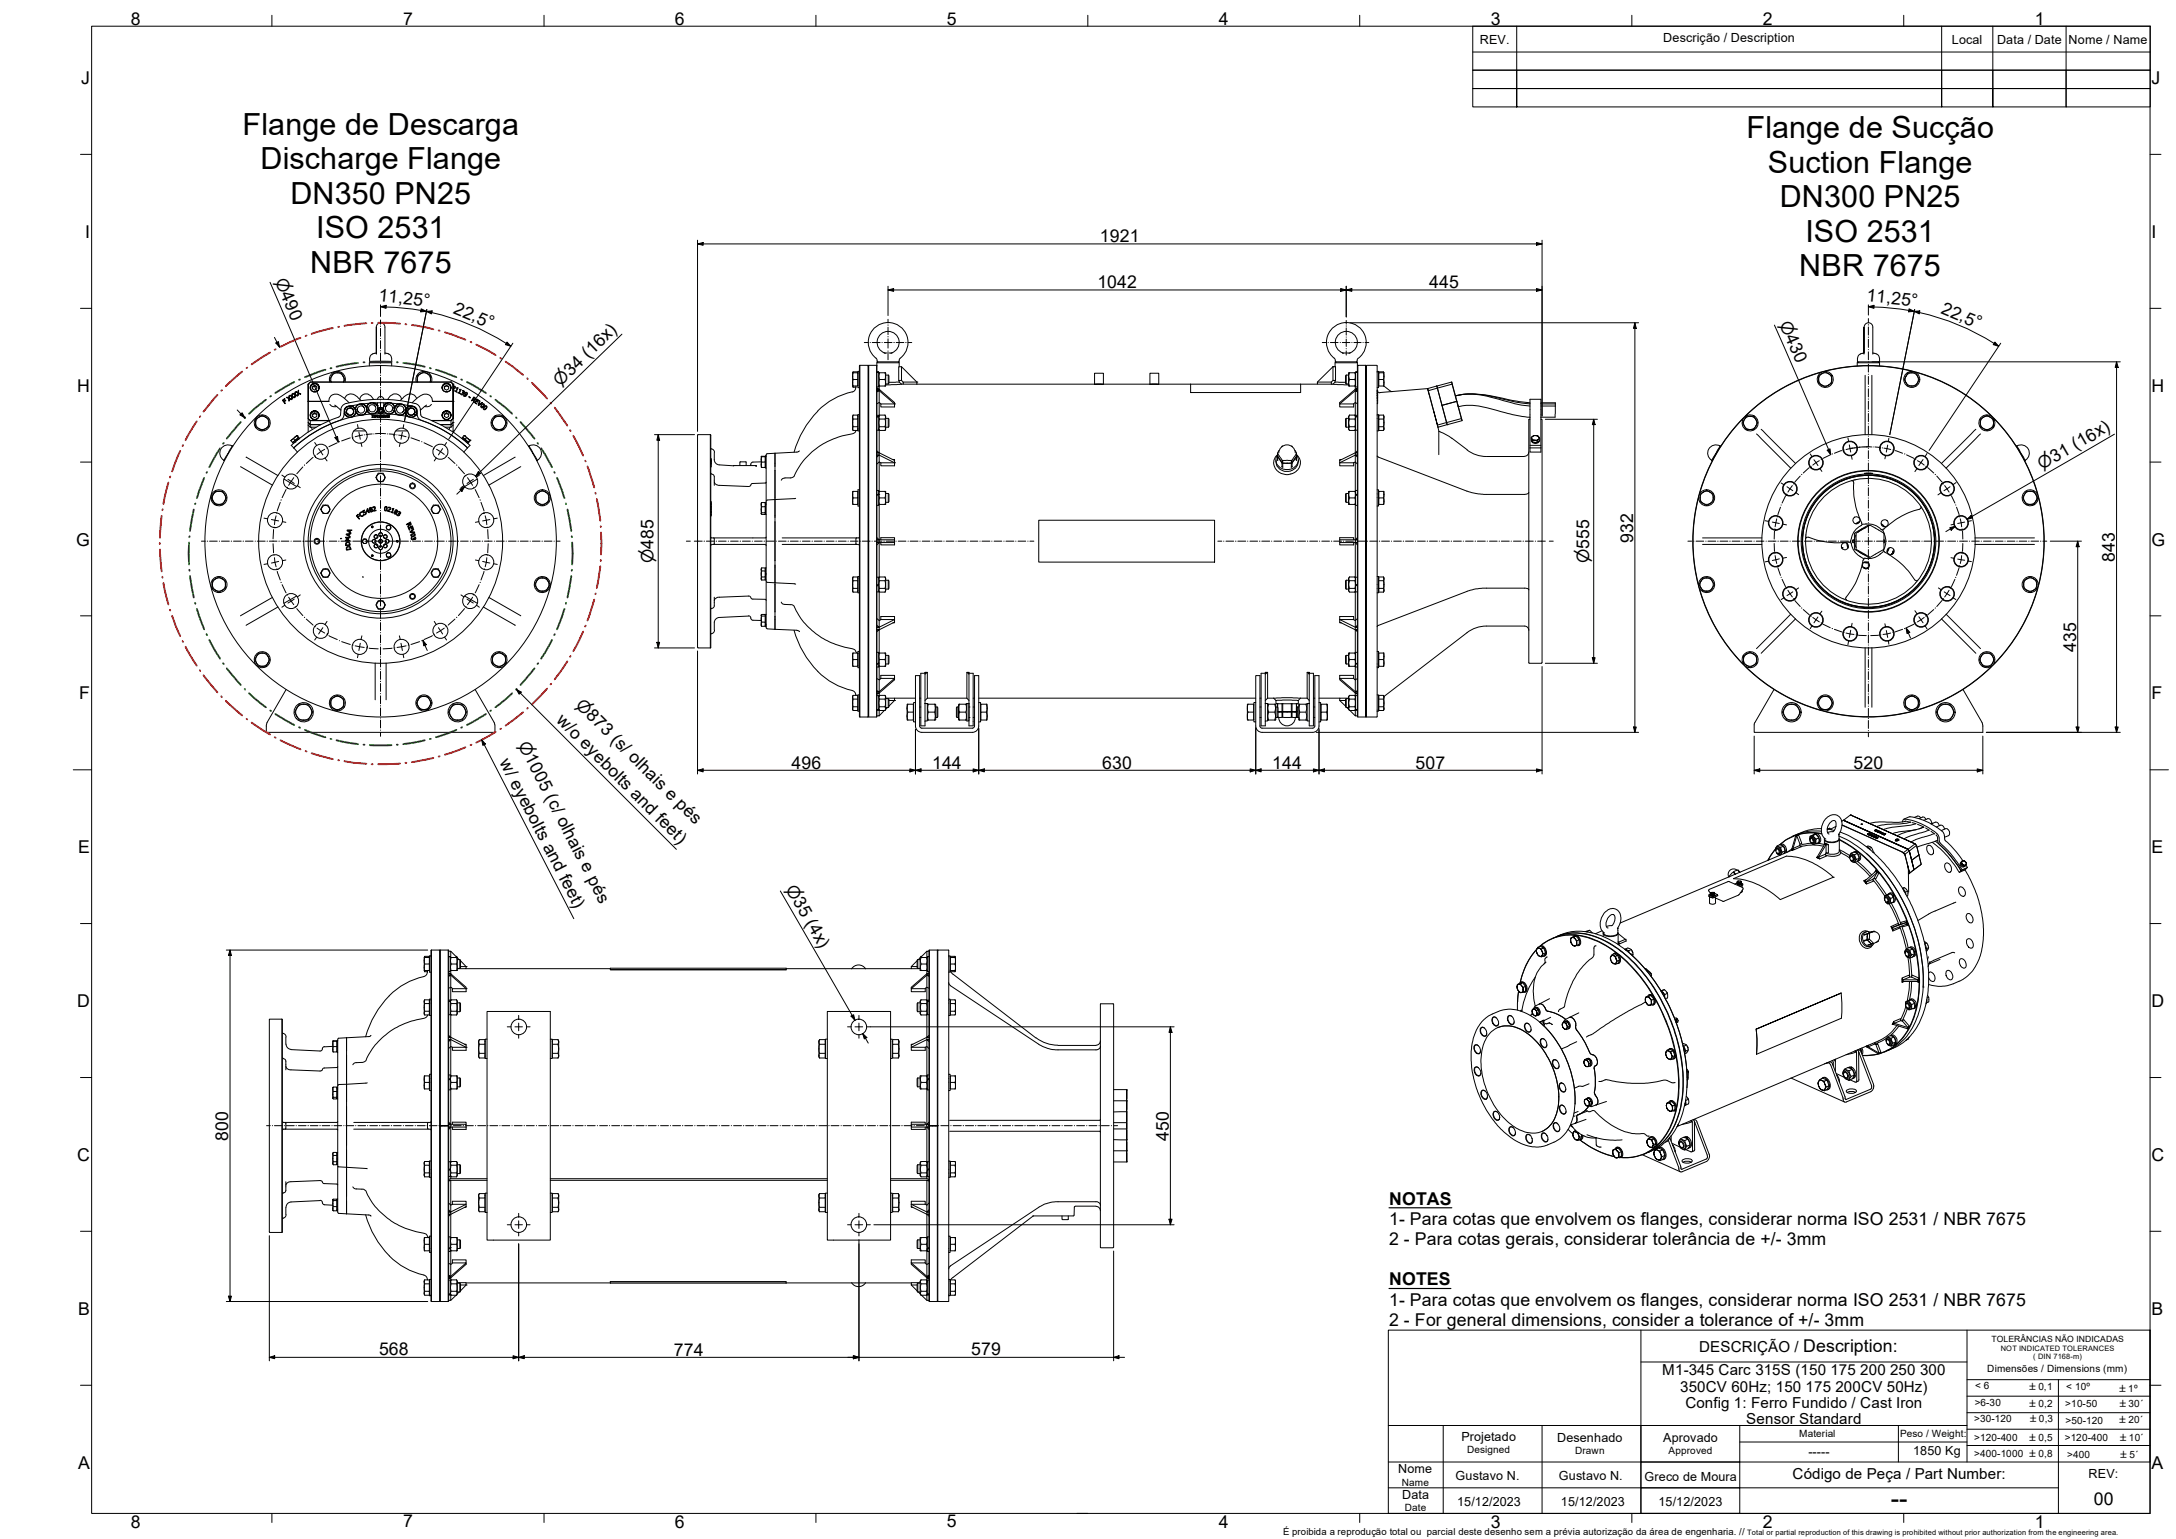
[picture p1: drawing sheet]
<svg xmlns="http://www.w3.org/2000/svg" width="594mm" height="420mm" viewBox="0 0 594 420" stroke-linecap="round" stroke-linejoin="round" font-family="sans-serif">
<defs><g id="words">
<g font-size="8.3">
<text x="66.2" y="36.7">Flange de Descarga</text>
<text x="476.8" y="37.6">Flange de Sucção</text>
<text x="71.1" y="46.2">Discharge Flange</text>
<text x="482.7" y="47.1">Suction Flange</text>
<text x="79.3" y="55.7">DN350 PN25</text>
<text x="485.9" y="56.5">DN300 PN25</text>
<text x="86.3" y="65.1">ISO 2531</text>
<text x="492.9" y="66">ISO 2531</text>
<text x="84.6" y="74.5">NBR 7675</text>
<text x="491.2" y="75.4">NBR 7675</text>
</g>
<text font-size="6.9" x="516.2" y="411.5">--</text>
<g font-size="4.8">
<text x="35.8" y="6.8">8</text>
<text x="110" y="6.8">7</text>
<text x="184.3" y="6.8">6</text>
<text x="258.5" y="6.8">5</text>
<text x="332.7" y="6.8">4</text>
<text x="407" y="6.8">3</text>
<text x="481.3" y="6.8">2</text>
<text x="555.5" y="6.8">1</text>
<text x="22.2" y="22.9">J</text>
<text x="587.4" y="22.9">J</text>
<text x="23.2" y="64.9">I</text>
<text x="587.4" y="64.9">I</text>
<text x="300.3" y="66.1">1921</text>
<text x="103.3" y="82.3" transform="rotate(6 103.3 82.3)">11,25°</text>
<text x="299.6" y="78.7">1042</text>
<text x="390.2" y="78.7">445</text>
<text x="509.5" y="82.3" transform="rotate(6 509.5 82.3)">11,25°</text>
<text x="123.5" y="85.4" transform="rotate(23 123.5 85.4)">22,5°</text>
<text x="529.7" y="85.4" transform="rotate(23 529.7 85.4)">22,5°</text>
<text x="21.1" y="106.9">H</text>
<text x="587.4" y="106.9">H</text>
<text x="20.8" y="148.9">G</text>
<text x="445.9" y="148.1" transform="rotate(-90 445.9 148.1)">932</text>
<text x="587.4" y="148.9">G</text>
<text x="577.4" y="153.5" transform="rotate(-90 577.4 153.5)">843</text>
<text x="566.8" y="178" transform="rotate(-90 566.8 178)">435</text>
<text x="21.6" y="190.9">F</text>
<text x="587.4" y="190.9">F</text>
<text x="151.7" y="196.9" transform="rotate(45 151.7 196.9)">w/o eyebolts and feet)</text>
<text x="136.3" y="208.1" transform="rotate(63 136.3 208.1)">w/ eyebolts and feet)</text>
<text x="216.1" y="209.8">496</text>
<text x="254.5" y="209.9">144</text>
<text x="300.9" y="209.8">630</text>
<text x="347.3" y="209.9">144</text>
<text x="386.5" y="209.8">507</text>
<text x="506" y="209.8">520</text>
<text x="21.3" y="232.9">E</text>
<text x="587.4" y="232.9">E</text>
<text x="21.1" y="274.9">D</text>
<text x="587.4" y="274.9">D</text>
<text x="62.3" y="311.4" transform="rotate(-90 62.3 311.4)">800</text>
<text x="319.1" y="311.4" transform="rotate(-90 319.1 311.4)">450</text>
<text x="21.1" y="316.9">C</text>
<text x="587.4" y="316.9">C</text>
<text x="379.2" y="328.9">NOTAS</text>
<text x="379.2" y="334.4">1- Para cotas que envolvem os flanges, considerar norma ISO 2531 / NBR 7675</text>
<text x="379.2" y="340">2 - Para cotas gerais, considerar tolerância de +/- 3mm</text>
<text x="379.2" y="350.9">NOTES</text>
<text x="21.3" y="358.9">B</text>
<text x="379.2" y="356.5">1- Para cotas que envolvem os flanges, considerar norma ISO 2531 / NBR 7675</text>
<text x="587.4" y="358.9">B</text>
<text x="379.2" y="362">2 - For general dimensions, consider a tolerance of +/- 3mm</text>
<text x="103.5" y="370.1">568</text>
<text x="184" y="370.1">774</text>
<text x="265.2" y="370.1">579</text>
<text x="492.3" y="369.2">Description:</text>
<text x="21.3" y="400.9">A</text>
<text x="587.4" y="400.9">A</text>
<text x="571.6" y="410.8">00</text>
<text x="35.8" y="417">8</text>
<text x="110" y="417">7</text>
<text x="184.3" y="417">6</text>
<text x="258.5" y="417">5</text>
<text x="332.7" y="417">4</text>
<text x="407" y="417">3</text>
<text x="481.3" y="417">2</text>
<text x="555.5" y="417">1</text>
</g>
<g font-size="4.6">
<text x="75" y="76.8" transform="rotate(67 75 76.8)">⌀490</text>
<text x="485.7" y="88.4" transform="rotate(67 485.7 88.4)">⌀430</text>
<text x="153" y="105.6" transform="rotate(-44 153 105.6)">⌀34 (16x)</text>
<text x="557.5" y="128.3" transform="rotate(-30 557.5 128.3)">⌀31 (16x)</text>
<text x="178.4" y="153.8" transform="rotate(-90 178.4 153.8)">⌀485</text>
<text x="433.8" y="153.8" transform="rotate(-90 433.8 153.8)">⌀555</text>
<text x="157" y="192.6" transform="rotate(45 157 192.6)">⌀873 (s/ olhais e pés</text>
<text x="141.4" y="203.3" transform="rotate(63 141.4 203.3)">⌀1005 (c/ olhais e pés</text>
<text x="214.4" y="242.7" transform="rotate(60 214.4 242.7)">⌀35 (4x)</text>
</g>
<g font-size="4.1">
<text x="463.9" y="369.2">DESCRIÇÃO /</text>
<text x="453.8" y="375.4">M1-345 Carc 315S (150</text>
<text x="499.7" y="375.4">175</text>
<text x="507.9" y="375.4">200</text>
<text x="516.1" y="375.4">250</text>
<text x="524.2" y="375.4">300</text>
<text x="458.7" y="380.2">350CV 60Hz; 150</text>
<text x="493" y="380.2">175</text>
<text x="501.1" y="380.2">200CV 50Hz)</text>
<text x="460.1" y="384.4">Config 1: Ferro Fundido / Cast Iron</text>
<text x="476.8" y="388.9">Sensor Standard</text>
<text x="489.4" y="403.7">Código de Peça / Part Number:</text>
</g>
<g font-size="3.4">
<text x="404" y="11.9">REV.</text>
<text x="454.1" y="11.6">Descrição / Description</text>
<text x="532.9" y="11.9">Local</text>
<text x="545.2" y="11.9">Data / Date</text>
<text x="564.8" y="11.9">Nome / Name</text>
<text x="399" y="393.4">Projetado</text>
<text x="425.1" y="393.6">Desenhado</text>
<text x="454.1" y="393.6">Aprovado</text>
<text x="493.7" y="397.6">-----</text>
<text x="522.4" y="397.2">1850 Kg</text>
<text x="381.8" y="402.2">Nome</text>
<text x="397.4" y="404">Gustavo N.</text>
<text x="425.6" y="404.2">Gustavo N.</text>
<text x="449" y="404.3">Greco de Moura</text>
<text x="570.2" y="403.5">REV:</text>
<text x="382.8" y="409.1">Data</text>
<text x="397.8" y="411">15/12/2023</text>
<text x="426.1" y="411.1">15/12/2023</text>
<text x="452.8" y="411.2">15/12/2023</text>
</g>
<g font-size="2.7">
<text x="542.5" y="374.4">Dimensões / Dimensions (mm)</text>
<text x="539.1" y="384">&gt;6-30</text>
<text x="539.2" y="379.3">&lt; 6</text>
<text x="564.1" y="379.4">&lt; 10º</text>
<text x="539" y="388.3">&gt;30-120</text>
<text x="563.8" y="384.2">&gt;10-50</text>
<text x="563.9" y="388.7">&gt;50-120</text>
<text x="491.2" y="392.4">Material</text>
<text x="518.7" y="392.3">Peso / Weight:</text>
<text x="539" y="393.4">&gt;120-400</text>
<text x="563.7" y="393.4">&gt;120-400</text>
<text x="400.6" y="396.7">Designed</text>
<text x="430" y="396.9">Drawn</text>
<text x="455.5" y="396.9">Approved</text>
<text x="539" y="397.9">&gt;400-1000 ±0,8</text>
<text x="564.3" y="398">&gt;400</text>
<text x="382.7" y="405.6">Name</text>
<text x="383.5" y="412.5">Date</text>
</g>
<g font-size="2.6">
<text x="554.1" y="379.5">±0,1</text>
<text x="578.6" y="379.9">±1º</text>
<text x="554.1" y="384">±0,2</text>
<text x="554.2" y="388.2">±0,3</text>
<text x="578.7" y="388.5">±20´</text>
<text x="578.7" y="384.2">±30´</text>
<text x="554.1" y="393.3">±0,5</text>
<text x="578.8" y="393.4">±10´</text>
<text x="578.9" y="398">±5´</text>
<text x="350.3" y="419">É proibida a reprodução total ou parcial deste desenho sem a prévia autorização da área de engenharia. //</text>
</g>
<text font-size="2.3" x="543.7" y="366.4">TOLERÂNCIAS NÃO INDICADAS</text>
<g font-size="2">
<text x="546.2" y="368.8">NOT INDICATED TOLERANCES</text>
<text x="555.1" y="371.1">( DIN 7168-m)</text>
<text x="477" y="419">Total or partial reproduction of this drawing is prohibited without prior authorization from the engineering area.</text>
</g>
</g></defs>
<!-- layer: Visible Edges(DIN) -->
<g fill="none" stroke="#000" stroke-width=".27">
<path d="M100.8 99v.9M100.9 97.8v1h6v-1M101.1 98.8l-.3 .2h6.1l-.2-.2M101.8 96.6a1.17 1.17 0 0 0-.8 1.1M102.2 96.4l-.5 .2M102.6 96.4l-.4 .1M102.6 96.4l.1-7.1v7.4M102.7 89.3a1.17 1.17 0 0 1 1.2-1.2 1.17 1.17 0 0 1 1.2 1.2M105.1 96.4h.1M105.1 89.3v7.4M105.3 96.4l.3 .1M105.6 96.4l.5 .2"/>
<path d="M106.1 96.6a1.17 1.17 0 0 1 .8 1.1M106.9 99v.9M234.8 99.7l-.2 94.5h-.3v-4.5h.3M234.8 99.7h2.1M234.8 99.7v96M236.9 99.8l.1 .1M237 99.9v95.7M237.2 99.7h2.1v96M237.2 99.7v96zM239.3 99.7l.1 .2M239.4 99.9v95.7l-2.2 .1M239.4 99v.9"/>
<path d="M239.5 98.4v.4h6v-.4M239.6 98.8l-.2 .2h6.1l-.2-.2M241.4 96.4h2.2M241.5 96.3a3 3 0 0 1-1.5-4.6 3 3 0 0 1 4.9 0 3 3 0 0 1-1.5 4.6M241.5 96.4h.3M243.4 96.4h-.2M245.5 99v1.1M245.5 98.4v-.2a5.6 5.6 0 0 0 2.3-5.8 5.6 5.6 0 0 0-4.6-4.3 5.5 5.5 0 0 0-5.8 3.4 5.5 5.5 0 0 0 1.9 6.5l.2 .4M364.5 99v1.1M364.6 98.4v.4h5.9v-.4M364.7 98.8l-.2 .2h6.1l-.3-.2M366.5 96.4h2.1"/>
<path d="M368.5 96.4h-.2M368.5 96.3a3 3 0 0 0 1.4-4.7 3 3 0 0 0-4.9 .3 3 3 0 0 0 1.8 4.5M370.6 99.9v95.7l2.3 .1M370.6 99v.9M370.7 99.7l-.1 .2M370.8 97.8l-.3 .6M370.9 97.8a5.4 5.4 0 0 0 .6-8.1 5.4 5.4 0 0 0-8.1 .2 5.4 5.4 0 0 0 1 8.1l.2 .4M372.9 99.7v96zM372.9 99.7h-2.2v96M373.1 99.8l-.1 .1M373.1 99.7h2.8M375.9 99.8l.1 .1"/>
<path d="M376 99.9v95.7M507 99v.9M507.1 97.8v1h6v-1M507.3 98.8l-.3 .2h6.1l-.1-.2M508 96.6a1.17 1.17 0 0 0-.8 1.1M508.4 96.4l-.5 .2M508.8 96.4l-.4 .1M508.8 96.4l.1-7.1v7.4M509 89.3a1.17 1.17 0 0 1 1.1-1.2 1.17 1.17 0 0 1 1.2 1.2M511.3 96.4h.1M511.3 89.3v7.4M511.5 96.4l.3 .1"/>
<path d="M511.8 96.4l.5 .2a1.17 1.17 0 0 1 .8 1.1M513.1 99v.9M69.8 114.4l1.8-1.1 1.8 1.1v2.1l-1.8 1-1.8-1zM77.1 109.3l.6-.5-.4 .5 .2 .3 .5-.3-.4 .3 .3 .6zM78.2 108.5l.7 .1 .1-.6v.7l.6 .3-.1 .1-.5-.2-.1 .6-.1-.7zM79.1 108l.1-.1 .5 .2 .1-.6v.7l.7 .3-.2 .1-.5-.2v.5l-.2 .1v-.7zM79.8 120l-.4 .3M79.9 107.5l.1-.1 .5 .2 .1-.6v.7l.7 .4-.7-.2-.1 .6v-.7zM80.1 119.7l.4 .5-.6 .6-.5-.5M80.5 119.4l-.7 .6M80.7 107l.6 .2 .2-.7v.7l.6 .3-.1 .2-.5-.3-.2 .7v-.8zM80.9 120l.7-.6 .1 .3-.5 .4"/>
<path d="M81 118.9l.5 .5-1 .8M81 118.9h.1M81 118.9l-.5 .5M81 119l.5 .5M81.3 120h.1M84.1 115.4l.6 .5h2.9h-2.9M84.1 115.4h.1M84.1 109.6h.1M84.1 104.9h.1M84.1 114.3v1.1l.6 .5v-1h5.2M84.1 109.6v4.7l.6 .5M84.1 109.6h5.7a1.98 1.98 0 0 1 1.2-1.9 1.98 1.98 0 0 1 2.2 .4l2.1 1.9"/>
<path d="M84.1 115.4v2.6M84.1 116.1l.6 .5M84.7 115.9h.1M84.7 116.6h1.6M84.7 115.9v.7M84.7 114.8h5.3M84.8 105.6l-.1 .4M84.8 113.2l-.1 .3M84.8 106.3a1.14 1.14 0 0 1 1.1-1.5 1.14 1.14 0 0 1 1.1 1.5M84.8 113.9a1.14 1.14 0 0 1 1.1-1.5 1.14 1.14 0 0 1 1.1 1.5M85 116.6l.3 .6M85.3 105.5l.6-.3 .6 .3v.7l-.6 .3-.6-.3z"/>
<path d="M85.3 113l.6-.3 .6 .3v.7l-.6 .3-.6-.3zM85.9 105.3l-.6 .4M85.9 105.3l.6 .4M85.9 112.9l-.6 .3M85.9 112.9l.6 .3M85.9 105.2v.1M85.9 112.7v.2M87 105.6l.1 .4M87 113.2l.1 .3M90 104.3a2.19 2.19 0 0 1 2.1-2.9 2.19 2.19 0 0 1 2.1 2.9M90 110.4a1.69 1.69 0 0 0 1.9 .6M91.1 101.8h1a1.81 1.81 0 0 0-1.7 2.5l-.4-.7z"/>
<path d="M91.4 110.6l1.6 1.4M92.1 101.8h1.1l1 1.8-.5 .7M92.1 101.8a1.81 1.81 0 0 1 1.7 2.5M92.8 114.8a34.8 34.8 0 0 0-12.6 7.5M93.1 111.8l-.1 1.4-.3 .5a37.6 37.6 0 0 0-13.2 7.9M93.9 112.9l.5 .5M94 111.9a2.71 2.71 0 0 1-.9 2.7l-.3 .2M94 112.3l.9 .8M94.1 108.8a1.97 1.97 0 0 1 3.4-.5l1.1 1M94.4 113.4h.1M94.4 113.4l.1 .1M94.5 113.5l.5 .3 .7 .2"/>
<path d="M94.5 113.5h.1M94.5 110.1a1.94 1.94 0 0 0-1.5 1.8M94.5 110.2a38.8 38.8 0 0 1 18.8 0M94.7 111.1l-.5 .3-.2 .5M94.8 111.1h-.1M94.9 113.1h.1M94.9 111a1.56 1.56 0 0 0-.5 2.4M95.4 110.9l.9 .8M95.5 110.9l1.2 .4M95.7 110.9l-.9 .2M95.9 113.9a34.8 34.8 0 0 0-15.7 8.4M96.1 110.7l.6 .7"/>
<path d="M96.3 111.7h.1M96.6 117.6h3.2M96.6 111.4h.1M96.7 111.3a1.56 1.56 0 0 0-2.2-.1 1.56 1.56 0 0 0-.1 2.2M96.7 111.3a1.56 1.56 0 0 1-.1 2.2 1.56 1.56 0 0 1-2.2-.1M96.7 111.4h.1M96.7 111.3l.4 .6M97.1 112.2l.2 .6M97.1 112.2l.2 .5M97.1 111.6l.7 .8M97.1 112.1a1.54 1.54 0 0 0-2.4-1 1.54 1.54 0 0 0 0 2.5 1.54 1.54 0 0 0 2.4-1v-.5M97.1 112.4l.2 .3"/>
<path d="M97.1 112v.2M97.2 112.3l-.2 .7-.8 .8M97.3 112.8h.1M97.3 112.7v.1M97.3 112.8l.6 .4 .6 .2M97.9 110.4l-2.2 .5M98 110.4a1.56 1.56 0 0 0-1 1.6 1.56 1.56 0 0 1 1-1.7 1.56 1.56 0 0 1 1.8 .5M98.2 109a1.78 1.78 0 0 1 1.5-1.5 1.78 1.78 0 0 1 1.9 1l.4 .5M98.6 110.3l.7 .9M98.7 110.3l1.1 .6M98.8 113.3l-2.9 .6M98.8 110.3l-.9 .1"/>
<path d="M99.3 110.2l.5 .6M99.8 110.8h.1M99.8 110.9l.3 .6M99.8 110.8a1.56 1.56 0 0 1-.3 2.2 1.56 1.56 0 0 1-2.1-.3M100.1 111.7a1.56 1.56 0 0 0 1.4 1.3 1.56 1.56 0 0 0 1.6-1.1M100.1 111.8l.1 .4M100.1 111.6v.2M100.1 111.8l-.4 1.1-.6 .4M100.1 111.9l.2 .3M100.2 111l.6 .9M100.3 112.2l.5 .6 .7 .3M100.3 112.2h.1"/>
<path d="M101.2 110a1.56 1.56 0 0 0-1.1 1.6 1.53 1.53 0 0 0-2.4-1.1 1.53 1.53 0 0 0 0 2.6 1.53 1.53 0 0 0 2.4-1.2v-.2M101.5 113.4h.4l-.3 .5 .3 .1h-.4l.3-.4zM101.7 113l-2.9 .3M101.9 110l.6 1M101.9 110l.6 .3 .5 .5M102 113.5l.2-.2 .2 .7h-.4zM102.4 113.3h.4l-.2 .7 .1-.6zM102.6 110l.4 .8M102.9 113.4l.4 .1-.3 .3 .3 .2h-.4l.3-.5zM103 110.8h.1M103 110.7a1.56 1.56 0 0 0-1.8-.7 1.56 1.56 0 0 0-1.1 1.5M103 110.8l.2 .9"/>
<path d="M103 110.7l.1 1.1M103.1 112.1l.1 .5 .5 .3M103.1 112.1h.1M103.1 110v1M103.1 112.1a.86 .86 0 0 0 .8 .8 .86 .86 0 0 0 .9-.8M103.1 112v.1M103.1 109a.86 .86 0 0 1 .8-.8 .86 .86 0 0 1 .9 .8M103.1 112.1l-.4 .6-.7 .3M103.1 111.8v.1M103.1 111.8a.86 .86 0 0 1 .8-.6 .86 .86 0 0 1 .8 .6M103.1 111.8a1.52 1.52 0 0 0-1.8-1.8 1.52 1.52 0 0 0-.9 2.5 1.52 1.52 0 0 0 2.6-.3l.1-.3M103.1 111.7a.86 .86 0 0 1 .8-.5 .86 .86 0 0 1 .8 .5"/>
<path d="M103.2 111.8l-.1 .2M103.4 113.5l.2-.2 .1 .7h-.3zM103.4 111.4v.7M103.4 112.1h.1M103.4 112.1a.48 .48 0 0 1 .5-.5 .48 .48 0 0 1 .5 .5M103.4 112.1a.48 .48 0 0 0 .5 .5 .48 .48 0 0 0 .5-.5M103.8 112.9l-2.1 .1M104 112.9l5 .4M104.1 113.3l.4 .2-.2 .2 .2 .3-.2-.3-.2 .3zM104.1 113.4l.3 .1-.3 .1zM104.4 111.4v.7M104.4 112.1h.1"/>
<path d="M104.6 113.3h.4l-.4 .1v.2h.4h-.4v.3l.4 .1h-.4zM104.7 111.8v.2M104.7 111.8a1.52 1.52 0 0 1 1.9-1.8 1.52 1.52 0 0 1 .8 2.5 1.52 1.52 0 0 1-2.6-.3v-.3M104.7 111.8l.1 .1M104.7 112.1l.5 .6 .6 .3M104.8 112v.1M104.8 112.1h.1M104.8 110v1M104.8 112.1l-.2 .5-.5 .3M104.8 110.7l-.1 1.1M104.8 110.8l-.1 .9M104.8 110.7a1.56 1.56 0 0 1 1.8-.7 1.56 1.56 0 0 1 1.2 1.5"/>
<path d="M104.8 110.8h.1M105 113.3l.2 .5 .3-.5-.2 .7zM105.3 110l-.5 .8M105.6 113.5h.2l-.1 .4zM105.6 113.3l.3 .1-.1 .6-.3-.1zM105.9 109a1.99 1.99 0 0 1 1.6-1.4 1.99 1.99 0 0 1 2 .9l.1 .5M105.9 110l-.6 .3-.5 .5M106 110l-.7 1M106 113.5l.2-.1v.5l-.2-.1zM106.6 110a1.56 1.56 0 0 1 1.2 1.6 1.53 1.53 0 0 1 2.3-1.1 1.53 1.53 0 0 1 0 2.5 1.53 1.53 0 0 1-2.3-1.1v-.2M106.7 110.1l-4.1-.1-3.8 .3M106.8 110.1l2.2 .2"/>
<path d="M107.6 112.2h.1M107.6 112.2l-.5 .6-.7 .3M107.6 111l-.5 .9M107.7 111.9l-.1 .3M107.7 111.8l.2 .8 .9 .7M107.7 111.6v.2M107.7 111.8l-.1 .4M107.7 111.7a1.56 1.56 0 0 1-1.4 1.3 1.56 1.56 0 0 1-1.6-1.1M108 110.8a1.56 1.56 0 0 0 .3 2.2 1.56 1.56 0 0 0 2.2-.3M108 110.9l-.3 .6M108.1 110.8h.1M108.1 117.6h3.2"/>
<path d="M108.1 110.8l-.1 .1M108.6 110.2l-.6 .7M109 110.3l.9 .1M109.1 113.3l2.8 .6M109.1 110.3l-1.1 .6M109.2 110.3l-.7 .9M109.8 110.4a1.56 1.56 0 0 1 1 1.6 1.56 1.56 0 0 0-.9-1.7 1.56 1.56 0 0 0-1.9 .5M110 110.4l2.1 .5M110.5 112.8l-.5 .4-.7 .2M110.5 112.8h.1M110.5 112.7v.1M110.7 112.3l.3 1.1 .6 .4"/>
<path d="M110.7 112v.2M110.7 111.6l-.7 .8M110.7 112.4l-.2 .3M110.7 112.1a1.54 1.54 0 0 1 2.4-1 1.54 1.54 0 0 1 0 2.5 1.54 1.54 0 0 1-2.4-1l.1-.4-.3 .5M110.8 112.2l-.3 .6M111.1 111.4h.1M111.2 111.3a1.56 1.56 0 0 0 0 2.2 1.56 1.56 0 0 0 2.2-.1M111.2 111.3a1.56 1.56 0 0 1 2.2-.1 1.56 1.56 0 0 1 0 2.2M111.6 111.7h.1M111.7 110.7l-.6 .7M111.9 113.9a34.8 34.8 0 0 1 15.8 8.4M112.2 110.9l.8 .2"/>
<path d="M112.3 110.9l-.9 .2-.6 .8M112.4 110.9l-.8 .8M112.9 111a1.56 1.56 0 0 1 .5 2.4M113 113.1h.1M113.1 111.1h.1M113.1 111.1l.5 .3 .3 .5M113.3 110.1a1.94 1.94 0 0 1 1.5 1.8M113.3 113.5h.1M113.4 113.5l-.6 .3-.6 .2M113.4 113.4h.1M113.4 113.4l-.1 .1M113.7 104.3a2.19 2.19 0 0 1 2-2.9 2.19 2.19 0 0 1 2.1 2.9"/>
<path d="M113.7 108.8a1.97 1.97 0 0 0-3.4-.5l-1 1M113.8 111.9a2.71 2.71 0 0 0 .9 2.7l.4 .2M113.8 112.3l-.8 .8M113.9 112.9l-.5 .5M114.7 111.8l.3 1.7 .4 .4M115.1 114.8a34.8 34.8 0 0 1 12.6 7.5M115.4 113.9a35.8 35.8 0 0 1 12.9 7.7M116.5 110.6l-1.7 1.4M116.6 102l.6 .5 .3 1.1M116.6 102a1.81 1.81 0 0 0-2.1 .2 1.81 1.81 0 0 0-.4 2.1M116.6 102l.9 .5v1.1M116.6 102l-.8-.5-1.9 1v1.8"/>
<path d="M117.5 103.6v.7M117.5 103.6l-.1 .7M117.8 110.4a1.69 1.69 0 0 1-1.8 .6M117.9 114.8h5.2M118 114.9h5.1v1.7M120.8 105.6l-.1 .4M120.8 113.2l-.1 .3M120.8 106.3a1.14 1.14 0 0 1 1.1-1.5 1.14 1.14 0 0 1 1.1 1.5M120.8 113.9a1.14 1.14 0 0 1 1.1-1.5 1.14 1.14 0 0 1 1.1 1.5M121.3 105.5l.6-.3 .6 .3v.7l-.6 .3-.6-.3zM121.3 113l.6-.3 .6 .3v.7l-.6 .3-.6-.3zM121.5 116.6h1.6"/>
<path d="M121.9 105.3l-.6 .4M121.9 105.3l.6 .4M121.9 112.9l-.6 .3M121.9 112.9l.6 .3M121.9 105.2v.1M121.9 112.7v.2M122.9 116.6l-.3 .6M123 105.6l.1 .4M123 113.2l.1 .3M123.1 115.9h.1M123.1 104.3l.6 .6v4.7v-4.7zM123.1 104.3h-38.4l-.6 .6v4.7v-4.7"/>
<path d="M123.1 104.3h-38.4l-.6 .6M123.1 104.3h.1M123.7 117.6l.1 .4M123.7 106.1l.5-.4-.4-.2a.37 .37 0 0 1 .6 .2 .37 .37 0 0 1-.4 .5l-.3 .1M123.7 106.4l.3 .2h-.3M123.7 115.4l-.6 .5h-2.8h2.8M123.7 115.4h.1M123.7 104.9h.1M123.7 109.6h.1M123.7 109.6v4.7l-.6 .6 .6-.6zM123.7 109.6h-5.7a1.98 1.98 0 0 0-1.1-1.9 1.98 1.98 0 0 0-2.2 .4l-2.2 1.9M123.7 114.3v3.7"/>
<path d="M123.7 116.1l-.6 .5M123.7 115.4l-.6 .5M124.7 105.9h.4l-.5 .9 .1 .3-.5-.3h.3l.3-.7zM125.5 106.3h.4l-.5 1 .1 .2-.5-.3h.3l.4-.7zM126.3 106.6a.34 .34 0 0 1 .5 .2 .34 .34 0 0 1-.4 .4 .34 .34 0 0 1-.1 .6 .34 .34 0 0 1-.4-.4 .27 .27 0 0 0 .4 .2 .27 .27 0 0 0-.1-.4l.5-.2zM126.4 119.5h.1M126.5 120h.1M126.7 118.9l.4 .3M126.7 118.9h.1M126.7 118.9l-.4 .5 .7 .5 .4-.4M126.8 118.9h.1M126.8 118.9l.3 .3"/>
<path d="M126.9 107.3a.43 .43 0 0 1 .7 0 .43 .43 0 0 1-.2 .6 .39 .39 0 0 1-.4 .3 .39 .39 0 0 1-.4-.3l.3 .2 .4-.2-.4-.2zM127 119.9l1 .9 .3-.6M127.1 119.2l.7 .6M127.8 119.8l.5 .4M128 108.2l.3 .4zM129.3 108.4l.6 .4-.1 .3-.4 .1 .1 .7-.2-.1-.1-.7-.5 .3zM129.4 108.6l.3 .2-.1 .3-.4-.2zM130.2 108.9l.7 .5-.6-.3-.2 .3 .5 .3-.1 .1-.5-.3-.2 .4 .4 .4-.7-.4zM130.9 109.4l.2 .1-.4 1 1-.5-1 .7-.1-.1zM131.5 110.4a.45 .45 0 0 1 .8 0 .45 .45 0 0 1-.3 .7 .4 .4 0 0 1-.7 .1 .4 .4 0 0 1 .1-.7zM131.6 110.6l.4-.3a.46 .46 0 0 1-.1 .6 .46 .46 0 0 1-.5 .1zM132.3 111.2l.4-.3a.46 .46 0 0 1 0 .6 .46 .46 0 0 1-.6 0z"/>
<path d="M132.3 110.8l.4-.1a.57 .57 0 0 1 .1 .8 .57 .57 0 0 1-.8 .1zM135.2 113.6h2.1l1 1.8-1 1.9h-2.1l-1-1.9zM190.4 118.8v58M193.9 118.7l-3.4 .1M193.9 118.7v58.2M223.3 112.3a25.9 25.9 0 0 0-6.5 11.2M232.7 107a19 19 0 0 0-9.5 5.2M232.8 104.5l.1 .9M232.8 102.7l.1 .9M232.8 105.4l.1 .3zM232.8 102.7v1.8M232.9 103.6l-.1 .9"/>
<path d="M232.9 101.8l-.1 .9M232.9 101.5l-.1 .3 .1-.3h1.3v.3M232.9 116.5v1M232.9 114.4v2.1M232.9 113.3v1.1M232.9 113.3h1.3v1.1h-1.3M232.9 113.3v4.2M232.9 101.8h1.3M232.9 105.7h.8M233.6 105.9a1.17 1.17 0 0 1-.9 1.1M233.7 105.4v.4M233.7 117.5l-.2 .5a2.85 2.85 0 0 1-2.2 .7 20 20 0 0 0-14.6 11.4l-.7 .4h-2l-.7 .6"/>
<path d="M234.2 101.8v1.8h-1.3M234.2 103.6v1.8h-1.3M234.2 114.4v2.1h-1.3M234.2 116.5v1h-1.3M234.2 105.3h.1M234.2 102h.1M234.2 117.1h.1M234.2 113.8h.1M234.3 117.1l-.1 .1M234.6 101.4h-.3v4.4h.3M234.6 113.2h-.3v4.4h.3M239.4 107l.6-.3h-.6h.6l4.2 3.6"/>
<path d="M239.4 110.2l.6-.3 .5 .4M239.4 106l.6 .3h-.6h.6v7.2M239.4 113.4h.5v4.1h-.5M239.7 101.6h-.3h.5h-.5M239.9 101.6v4h-.5M239.9 113.7l-.5 .2M239.9 113.6l-.5 .2M239.9 101.9h1.9l-.1 3.5-1.8-.1M239.9 117.1l.3 .4M240 117.3v6.3l4.2 2.1v.6M240 105.4v.9l4.2 3.6v.4M240.2 101.8l-.2 .7 .2 1.1"/>
<path d="M240.2 103.6l-.2 .7 .2 1.1M240.2 113.3l-.2 .5 .2 .6-.2 .8 .2 1.3-.2 .6 .2 .4M240.2 103.6h1.4M240.2 116.5h1.4M240.2 117.5h1.4M240.2 114.4h1.4M240.2 113.3h1.4M240.2 113.3l-.3 .5M240.5 110.3h3.7v.8h-3.7zM241.6 101.8v3.6M241.6 113.3v4.2M241.6 113.3l.2 .5v3.3l-.2 .4"/>
<path d="M241.8 104.8h.7M241.8 102.4h.7M241.8 116.6h.7M241.8 114.2h.7M242.5 102.4l.2 .2v2l-.2 .2M242.5 114.2l.2 .2v2l-.2 .2M242.5 102.4v2.4M242.5 114.2v2.4M244.2 110.3h.1M245.4 100.1h.7v3.8h-.7zM245.5 104.3l-2.8 .1M245.5 103.9v.4"/>
<path d="M245.5 104.3l.6 .6M246.1 103.9l.4 .4M246.1 100.1l4.2 4.2M246.1 104.9l-4.3 .2M246.1 104.9h.5M250.3 104.3h.1M250.3 104.3h-3.7v.6h3.7M250.3 104.9h109.4M250.3 104.3v.6M301.2 104.9h-.6M301.2 104.9v-3h-2.4v3h.6M313.9 104.9h.6"/>
<path d="M313.9 104.9v-3h2.5v3M316.3 104.9h-.6M325.1 104.9v2.3h30v-2.3M325.1 107.2h.1M359.7 104.3h3.8v.6h-3.8zM363.5 104.9h.4M363.9 100.1l-4.2 4.2M363.9 100.1h.1M363.9 100.1h.7v3.8h-.7zM363.9 104.9l4.3 .2M364 103.9l-.5 .4M364.5 104.3l2.8 .1"/>
<path d="M364.5 103.9v.4M364.5 104.3l-.6 .6M365.8 110.3h3.8v.8h-3.8zM367.5 102.4l-.2 .2v2l.2 .2M367.5 114.2l-.2 .2v2l.2 .2M367.5 102.4v2.4M367.5 114.2v2.4M367.5 104.8h.7M367.5 102.4h.7M367.5 116.6h.7M367.5 114.2h.7M368.4 101.8l-.2 .7 .2 1.1"/>
<path d="M368.4 103.6l-.2 .7 .2 1.1M368.4 113.3l-.2 .6a1.47 1.47 0 0 1 0 1.5 1.56 1.56 0 0 1 0 1.6l.2 .5M368.4 113.3l-.2 .5v3.3l.2 .4M368.4 103.6h1.5M368.4 116.5h1.5M368.4 117.5h1.5M368.4 114.4h1.5M368.4 113.3h1.5M369.6 110.3l.4-.4v3.6M369.9 113.3l.2 .5 .5-.2M369.9 101.8v3.6M369.9 113.3v4.2"/>
<path d="M370 105.4v.9l-4.2 3.6v.4l4.2-3.6M370 106.7h.6h-.6l.6 .3M370 106.7v3.2l.6 .3M370 117.3v6.3l-4.2 2.1M370.1 101.6h.5h-.5M370.1 101.9h-1.9v3.5h1.8M370.1 105.3l-.1 .1M370.1 117.1l-.2 .4M370.4 101.6h-.3v4h.5M370.6 106l-.6 .3h.6h-.6v.4M370.6 113.7l-.5 .2M370.6 113.4h-.5v4.1h.5"/>
<path d="M376 106.9l.1 .2M376 106.6l.1 .3M376 107.9l.1 .2M376 107.6l.1 .3M376 107.4l.1 .2M376 109.3v.9M376 108.5l.1 .8M376 108.4l.1 .1M376 108.1l.1 .3M376 107.1l.1 .3M376 101.4h.4v4.4h-.4M376 113.2h.4v4.4h-.4"/>
<path d="M376 106.5l.1 .1M376.1 106.9l.7 .3M376.4 105.3h.1M376.4 102h.1M376.4 117.1h.1M376.4 113.8h.1M377.7 101.8l.1 .9M377.7 103.6l.1 .9M377.7 103.6h-1.3v1.8h1.3M377.7 101.8h-1.3v1.8M377.7 101.5l.1 .3-.1-.3h-1.3v.3M377.7 114.4v2.1"/>
<path d="M377.7 113.3v1.1M377.7 116.5v1M377.7 113.3l.1 4-.1 .2h-1.3v-1h1.3M377.7 114.4h-1.3v2.1M377.7 113.3h-1.3v1.1M377.8 102.7l-.1 .9M377.8 104.5l-.1 .9M377.8 102.7v1.8M377.8 105.4l1.8 1.4M379.6 106.8l.5 .1M389.8 106.1l-13.1 1.1M389.8 106.1l.2 .6z"/>
<path d="M392.2 105.4l2.7 10 4.1-1.1-1.3-4.7-4 1.1M392.2 105.4l-2.4 .7M392.2 105.4l.1 .1M392.3 105.5l1.4 5.2M392.4 116l.2 .6M392.6 116.6l.2 1v6.5M392.8 117.8h.3M393.2 117.9l1.6 .8 1.6 1M393.7 110.7l1.4 5.2M393.7 110.7l4.1-1.1 1.4 5.3-.2-.6M395.1 115.9h.1M395.1 115.9l-2.5 .7"/>
<path d="M395.1 115.9l-.2-.5-2.5 .7 .2 .5M396.3 104.3l-4 1.2M396.4 119.6l4.2 3.2M396.5 104.9l1.3 4.7-1.4-5.3v.6l-6.4 1.8 2.4 9.4-2.5-9.4M397.4 108.1a18.6 18.6 0 0 1 10.6 .6l5.5 1.5 4.2 .6M397.4 108.1a21.4 21.4 0 0 1 11.8 .6l4.9 1.1 3.6 .5M397.4 108.1a23.5 23.5 0 0 1 11.8 .4l5.5 1.1 3 .4M398 110.4l.1 .6M398.1 111a16.2 16.2 0 0 1 9.2 .7l5.6 1.5 4.8 .7M398.1 111h.1M399.2 114.9l-4.1 1M417.7 114.5l-.3 .1 .1 66.4"/>
<path d="M417.7 113.9v8.4M417.7 113.9v-4.9h3v4.9M418 119.5l.4-.3-.3 .3 .1 .3zM418 119.5l.4 1.2M418.2 119.8l.8 .4h-.6zM418.4 119.2l.4-.3h.6zM419.4 118.9l.5 .1 .2 .4zM420.1 119.4l.3 .3-.4 .3 .2-.3zM420.4 119.7v.5l-.8 .6v-.5M420.7 110.8h3.9M420.7 110.3h3.9M420.7 110h3.9v.3"/>
<path d="M420.7 114.5l.2 .1M420.7 113.9v8.4M421 114.6v66.4M424.6 110.8v3.1h-3.9M424.6 110.3v.5M475.9 114.3a47.9 47.9 0 0 0-11.9 20.6M476.2 114.5a1.81 1.81 0 0 1 3.2 0 1.81 1.81 0 0 1-1.6 2.8M476.2 114.5a1.81 1.81 0 0 0 1.6 2.8M476.2 114.5l.6-.9h2.1l1 1.8-1 1.9h-1.1M476.2 114.5l-.5 .9 1.1 1.9h1M479.6 118.5l9.3 9.3M480.8 117.2l9.4 9.3"/>
<path d="M496.5 102.5l1.8-1 1.8 1v2.1l-1.8 1.1-1.8-1.1zM497.2 101.6a47.9 47.9 0 0 0-20.6 11.9M498.2 101.4a47.9 47.9 0 0 1 23.8 0M509.2 102.5v16.2M511 102.5v16.2M520.9 101.8h2.1l1 1.8-1 1.8h-2.1l-1-1.8zM523 101.6a47.9 47.9 0 0 1 20.6 11.9M539.4 117.2l-9.4 9.3M540.7 118.5l-9.4 9.3M541.5 113.9l-.9 .5v2.1l1.9 1 1.8-1v-2.1l-.9-.5M541.5 113.9l1-.6 .9 .6M541.5 113.9a1.81 1.81 0 0 0-.4 2.7 1.81 1.81 0 0 0 2.7 0 1.81 1.81 0 0 0-.4-2.7"/>
<path d="M543.4 113.9l-.8-.2-1.1 .2M544.4 114.3a47.9 47.9 0 0 1 11.9 20.6M58.7 134.2h2.1l.5 .8 .5 .9-1 1.8h-2.1l-.5-.9-.5-.9zM61.1 125.6v.1M61.1 125.6l.1 .1M61.3 125.6v.2M62.2 123.8l-1 1.8M62.4 123.7l-.1 .2M63.4 121.7a2.25 2.25 0 0 0-3.1 .9 2.25 2.25 0 0 0 .8 3M63.4 121.8l-1 1.9M63.4 121.7v.1M63.4 121.7h.1"/>
<path d="M63.6 121.8h-.2l.1 .1M65.7 127.4l8.7 5M67.2 124.8l8.7 5M77.5 130.8l3.5 2M79.5 121.6l.7 .7M80 120.7v.1M80.2 122.3l1 1.1M80.5 120.7h.1M80.8 120.1h.4zM80.8 120.1h.1M80.8 120.1l-.9 .7 .2 .3 1-.9M87.9 138.5l.3-.6h1.3l.4 .6"/>
<path d="M87.9 138.5l-.4 .5 .4 .6M87.9 139.6l.3 .6h.6M87.9 139.6l.4 .4 .6 .2M87.9 138.5a1.11 1.11 0 0 1 1.9 0M87.9 138.5l-.1 .6 .1 .5M89.8 139.6l-.4 .4-.5 .2M89.8 138.5l.2 .6-.2 .5M89.9 138.5l.3 .5-.3 .6M89.9 139.6l-.4 .6h-.7M98.4 139.9l.3-.2 .2 .2h-.3a.45 .45 0 0 0-.2 .8 .45 .45 0 0 0 .8-.1l.1-.2a.57 .57 0 0 1-.9 .5 .57 .57 0 0 1-.1-.9zM98.9 139.6l.6-.4-.3 .4 .1 .3a.38 .38 0 0 1 .5-.1 .38 .38 0 0 1 .1 .6 .38 .38 0 0 1-.5 0 .3 .3 0 0 0 .4-.1 .3 .3 0 0 0-.1-.4 .3 .3 0 0 0-.4 .2zM100.3 138.9l.5 .6-.1 .5-.2-.4-.5 .1z"/>
<path d="M100.3 139l.2 .5-.4 .2zM101.1 139.2h.1M101.4 139a.32 .32 0 0 0-.1-.4 .32 .32 0 0 0-.5 .1 .32 .32 0 0 0 .3 .5M101.4 139a.36 .36 0 0 1 .3 .5 .36 .36 0 0 1-.5 .2 .36 .36 0 0 1-.1-.5M101.4 139h.1M101.8 138.6h.1M101.9 138.3a.49 .49 0 0 1 .6 .4 .49 .49 0 0 1-.3 .6l-.1 .1h.6l-.7 .2 .2-.5a.34 .34 0 0 0 .1-.5 .34 .34 0 0 0-.5 0zM102.9 130.9l-.3-.6 .7-1.1h1.3l.6 1.1-.3 .6M102.9 130.9l.4 .6h1.3l.3-.6M103 130.9a1.11 1.11 0 0 1 .9-1.6 1.11 1.11 0 0 1 1 1.6M103 130.9a1.11 1.11 0 0 0 1.9 0M105.2 138.3a.58 .58 0 0 1 .5 .6 .58 .58 0 0 1-.6 .5l-.1-.7z"/>
<path d="M105.2 138.5l.2-.1a.54 .54 0 0 1-.2 .9zM106 138.6h.1M106.1 138.5a.46 .46 0 0 1 .6 .4 .46 .46 0 0 1-.6 .5l-.1 .1 .5 .2-.7-.1 .4-.4a.31 .31 0 0 0 .3-.4 .31 .31 0 0 0-.5-.2zM107.1 138.9h.4l-.4 1 .2 .2-.6-.2 .3-.1 .3-.8zM107.9 139.7a.3 .3 0 0 1 .2-.5 .3 .3 0 0 1 .4 .2 .3 .3 0 0 1-.2 .4M107.9 139.7h.1M107.9 139.7a.36 .36 0 0 0-.3 .4 .36 .36 0 0 0 .6 .3 .36 .36 0 0 0 .1-.6M108.3 139.8h.1M108.9 139.6l.5 .3-.1 .4h-.3a.36 .36 0 0 1-.2 .5 .36 .36 0 0 1-.4-.4l.1 .1a.26 .26 0 0 0 .4 .1 .26 .26 0 0 0-.1-.4 .27 .27 0 0 0 .4-.2 .27 .27 0 0 0-.4-.3zM118 139.6l.3 .6h.7M118 138.5l-.3 .5 .3 .6M118 138.5l.3-.6h1.3l.4 .6"/>
<path d="M118 139.6l.4 .4 .6 .2M118 138.5a1.11 1.11 0 0 1 1.9 0M118 138.5l-.1 .6 .1 .5M119.9 139.6l-.4 .4-.5 .2M119.9 138.5l.2 .6-.2 .5M120 139.6l-.4 .6h-.6M120 138.5l.3 .5-.3 .6M127.2 120.2v.4v-.4l-1-.8-.1 .3 1 .8M127.2 120.2h.1M127.3 120.2l.6 .6-.1 .3-.6-.5M127.3 120.7h.1M127.6 122.3l-1 1.1"/>
<path d="M128.2 120.2l-.4 .6M128.3 120.2h.1M128.3 121.6l-.7 .7M130.3 130.8l-3.4 2M140.7 124.8l-8.7 5M142.2 127.4l-8.7 5M144.3 121.8h.2l-.2 .1M144.4 121.7h.1M144.5 121.8l1 2.1M144.5 121.7l-.1 .1M144.5 121.7a2.25 2.25 0 0 1 3 .9 2.25 2.25 0 0 1-.8 3M145.6 123.8l1 1.8"/>
<path d="M146.3 134.9l1.8-1.1 1.8 1.1v2l-1.8 1.1-1.8-1.1zM146.6 125.6v.2M146.7 125.6v.1M146.8 125.6v.1M194.1 125.9v.4M194.1 125.7l.1 .2M194.1 125.6l.1 .1M194.1 137.6h.1M194.1 137.1l.1 .5M194.1 136.9l.1 .2M194.1 138.9l.1 .3M194.1 138.9h.1"/>
<path d="M194.1 138.5l.1 .4M194.1 138.4l.1 .1M194.1 140l.1 .4M194.1 139.9l.1 .1M194.1 139.8l.1 .1M194.1 139.2l.1 .6M194.1 138.3l.1 .1M194.1 138.2l.1 .1M194.1 138.2h.1M194.1 137.8l.1 .4M194.1 137.6l.1 .2M194.1 126.7v.8"/>
<path d="M194.1 125.3l.1 .3M194.1 126.5h.1M194.1 125.5h.1M194.1 122.4l.1 .2M194.1 129.2l.1 .2a.76 .76 0 0 1 .8 .8v2.3M194.2 126.5v.2M194.2 126.3v.2M194.3 122.6a.98 .98 0 0 1 .8 .9M195 123.5v2a1.43 1.43 0 0 0 1.4 1.4M195 131.6l.2 .5 .9 .4 8.2 .3h.4l.7-.8 3.6-.1M196.4 126.9l3.9 .3M200.2 127.1h6"/>
<path d="M200.4 127.2h-.1M202 126.2v.9M202.1 126.1l1.6 .1M202.2 126.1l-.1 .1M203.7 126.2v.9M206.2 127.1l.2 .2zM207.8 126.1l-2.5 .1-.4 .9M207.8 126.9l.2 .7M207.8 125.4l.2 .8M207.8 124.6l1.1 .1M207.8 125.4v1.5M208 126.2l-.2 .7"/>
<path d="M208 124.7l-.2 .7M208 140v.4h.9v-.4M208 138.3v1.7M208 138.3v-1.1l-.2 3.1M208 137.2h.9v1.1h-.9M208 124.7h.9M208.9 124.7v1.5h-.9M208.9 126.2v1.4h-.9M208.9 138.3v1.7h-.9M208.9 124.8h.1M208.9 127.5h.1M208.9 137.5h.1"/>
<path d="M209 124.5v3.3h.2M209.2 124.1v47.3M209.2 124.5h-.2h.2M209.2 137.5l-.2 .1v2.8h.2M209.2 137.1h-.2v.5M209.2 137.8h-.2M209.2 131.6l-.2 .3M209.4 123.9l-.2 .2M209.4 136.6l-.2 .2M211.6 123.7v3.6M211.6 136.4v4.8M211.6 123.7v48.1"/>
<path d="M211.6 123.7l-2.2 .2M211.6 136.4l-2.2 .1M217.2 136.1l-5.6 .3M218.2 123.1l-.5 .3-6.1 .3M232.8 136.8l.1 .9M232.8 135l.1 .9M232.8 135v1.8M232.9 135.9l-.1 .9M232.9 134.2l-.1 .8M232.9 134.2h1.3v1.7h-1.3M234.2 135.9v1.8h-1.3M234.2 137.6h.1"/>
<path d="M234.2 134.3h.1M234.6 133.7h-.3v4.5h.3M239.4 124.8l.6-.6h-.6h.6l4.2 2.1M239.4 123.1l.6 .5h-.6h.6v10.6M239.4 133.9h.5v4.1h-.5M239.9 135l-.5 .2M239.9 134.9l-.5 .2M239.9 135h.1M239.9 134.2h1.9v3.4h-1.9M240 137.7v9.7h4.2v.7M240.2 134.2l-.2 .6 .2 1.1-.2 1.1 .2 .7M240.2 135.9h1.4"/>
<path d="M240.5 126.3l-.5-.1-.6 .5M240.5 126.3h3.7v.9h-3.7zM241.6 134.2v3.5M241.8 137.1h.7M241.8 134.7h.7M242.5 134.7l.2 .2v2l-.2 .2M242.5 134.7v2.4M243.8 125.5h.4v.2M244.2 126.3h.1M348.4 125.6a3.1 3.1 0 0 0 2.2 3 3.1 3.1 0 0 0 3.5-1.4l.4-1.6M348.5 124.4l.3-.2a2.69 2.69 0 0 0 .1 3 2.69 2.69 0 0 0 2.9 1 2.56 2.56 0 0 0 2.1-4 3.1 3.1 0 0 1 .9 3.3 3.1 3.1 0 0 1-2.9 2 3.3 3.3 0 0 1-3.4-1.2 3.3 3.3 0 0 1-.2-3.7zM348.8 125.6l.1 .1"/>
<path d="M348.8 124.6l.6 .9M348.8 124.4v-.6l1.2 1.8M348.8 124.5l1.2 1.8M349.2 123l-.4 .7v1.9M349.4 125.5h.1M349.4 125.5l.6 .9M349.9 127.4h.1M350 127.4l.3 .2M350 125.6l.2 .1v.7l-.2-.1zM350 126.4v1M350 126.4l.2 .1M350.2 126.5h2.4"/>
<path d="M350.2 125.7h2.4M350.2 126.4h2.4M350.2 126.5v1.1M350.2 121.8l-.3 .2M351.3 126.5h.2M352.6 125.7l.1-.1v.7l-.1 .1zM352.6 126.5v1.1M352.6 121.8l.2 .2M352.7 126.4v1M352.7 126.4l-.1 .1M352.8 127.4l-.3 .2M353.4 125.5h.1"/>
<path d="M353.4 125.5l-.7 .9M353.4 125.5h-.1M353.6 123l.3 .7v.7M353.6 123.6a2.25 2.25 0 0 0-2.2-2.1 2.25 2.25 0 0 0-2.3 2.1M353.9 125.6v.1M353.9 124.6l-.5 .9M353.9 123.8l-1.2 1.8M353.9 124.5l-1.2 1.8M353.9 123.7v1.9M365.8 126.3h3.8v.9h-3.8zM366.2 125.5h-.4v.2M367.5 134.7l-.2 .2v2l.2 .2"/>
<path d="M367.5 134.7v2.4M367.5 137.1h.7M367.5 134.7h.7M368.4 134.2l-.2 .6 .2 1.1-.2 1.1 .2 .7M368.4 135.9h1.5M369.6 126.3l.4-.1v8M369.9 134.2v3.5M370 124.2l-4.2 2.1v-.6M370 124.2h.6h-.6l.6 .6M370 124.2v2l.6 .5M370 137.7v9.7h-4.2M370 134.2h-1.8v3.4l1.8 .1"/>
<path d="M370 134.2h.1M370.1 135.2h.1M370.1 137.6l-.1 .1M370.6 123.1l-.6 .5h.6h-.6v.6M370.6 135l-.5 .2M370.6 134.9l-.5 .2M370.6 133.9h-.5v4.1h.5M376 133.7h.4v4.5h-.4M376 124.5v.1M376 124.6l24.5 9.5a16.7 16.7 0 0 0 5.3 .9h10.6l.8-.3 .2-.3M376.4 137.6h.1M376.4 134.3h.1"/>
<path d="M377.7 135.9l.1 .9M377.7 134.2v1.7M377.7 135.9h-1.3v1.8h1.3M377.7 134.2h-1.3v1.7M377.7 134.2l.1 2.6M377.8 136.8l-.1 .9M400.5 122.8a8.7 8.7 0 0 0 5.3 1.8M405.8 124.6h10.4M417.4 123.4a1.17 1.17 0 0 1-1.2 1.2M417.7 122.3v1.1h3v-1.1M417.7 122.3h3M417.7 121.6h3"/>
<path d="M418.4 120.2v.5l1.2 .1 .6-.5a1.11 1.11 0 0 1-1.1 .8 1.11 1.11 0 0 1-1-1l.3 .5M418.5 120.7l1 .1M419 120.2l1-.2-.4 .3zM463.7 135.9a47.9 47.9 0 0 0 0 23.8M466.8 134.3a1.81 1.81 0 0 1 0 3.2M466.8 134.3a1.81 1.81 0 0 0-2.7 1.6 1.81 1.81 0 0 0 2.7 1.6M466.9 134.3l.8 .6v2l-.8 .6M466.9 134.3l-.9-.5-1.8 1.1v2l1.8 1.1 .9-.5M467.3 125.6v.1M467.3 125.6l.1 .1M467.5 125.6v.2M468.4 123.8l-1 1.8"/>
<path d="M468.6 123.7l-.1 .2M469.5 121.7l.1 .1M469.6 121.7a2.25 2.25 0 0 0-3.1 .9 2.25 2.25 0 0 0 .8 3M469.6 121.8l-1 1.9M469.8 121.8h-.2l.1 .1M505.5 131.2l.5 .3a25.3 25.3 0 0 0 2.3 11.5v.1M506.4 131a17.3 17.3 0 0 0-13.4 15.1M506.4 131h.1M506.5 131a17.2 17.2 0 0 1 18.3 7.9 17.2 17.2 0 0 1-1.6 20M509 129.2l2.2 .1zM524.4 138.3l-.1 .6a25.1 25.1 0 0 0-10.3 5.7v-.1M550.5 121.8v.1"/>
<path d="M550.6 121.8l1.1 1.9M550.7 121.7h-.1M550.7 121.7l-.1 .1M550.7 121.7a2.25 2.25 0 0 1 3 .9 2.25 2.25 0 0 1-.8 3M551.6 123.7l.2 .2M551.8 123.8l1 1.8M552.8 125.6v.2M553 125.6l-.1 .1M553 125.6v.1M553.2 134.2h2.1l1.1 1.7-1.1 1.8h-2.1l-1-1.8zM556.5 135.9a47.9 47.9 0 0 1 0 23.8M58 158.5l1.8-1 1.7 1v2.1l-1.7 1-1.8-1z"/>
<path d="M87.9 155.9l.3-.6h1.3l.4 .6M87.9 155.9l-.4 .5 .7 1.2h1.3l.7-1.2-.3-.5M87.9 155.9a1.11 1.11 0 0 1 1.9 0M87.9 155.9a1.11 1.11 0 0 0 1 1.7 1.11 1.11 0 0 0 .9-1.7M93 147l.1 .1zM93 147h.1M94.4 146.7h1.2l-1 .1 .6 .5-.7 .3 1 .1h-1.2v-.2l.7-.3-.6-.3zM94.5 148.1h.9l.2 .8h-1.2zM94.6 145.8l1.2-.2-.4 .2-.1 .5 .3 .3-1.1-.6zM94.6 148.3l.6-.1 .2 .5-.9 .1zM94.7 145.9l.5-.1v.4zM94.7 149.3h.9l.2 .7-1.2 .2v-.7z"/>
<path d="M94.7 149.5l.7-.2 .2 .5-.9 .2zM94.8 144.7h1.3l-.4 .1-.1 .5 .2 .2v.1l-1.1-.7zM94.9 144.8h.7l-.2 .4zM97.3 140.8l.5-.4-.3 .4 .2 .3 .5-.3-.4 .4 .4 .4zM99.1 157.5v.1M100.1 147.5a.6 .6 0 0 0-1 0 .6 .6 0 0 0 .5 .9M100.1 147.5v.6l-.5 .3M100.1 147.5a.6 .6 0 0 1-.5 .9M100.1 147.5l-.2-.3h-.6a.73 .73 0 0 0 0 1.2h.3M101.6 147.7h.1M102.3 149.3v.1M102.4 146.1h-.1"/>
<path d="M103.8 150.1h.1M103.9 145.5h.1M105.5 144.2l.5 .4M105.5 149.4h.1M105.5 144.3l.2 .3h.3M105.5 146.2h.1M105.6 151.1l-.2 .3 .2 .7h.4M105.6 151.1l-.1 .6 .5 .4M106.2 143.4h-.3l-.3 .2-.2 .3 .1 .4M106.2 150.9h-.3l-.3 .2M106.2 150.9l.4 .1v.3M106.2 143.4l.4 .1v.3"/>
<path d="M106.2 143.4l-.6 .2-.1 .6M106.2 143.4l.4 .4M106.2 150.9l.4 .4M106.2 150.9l-.6 .2M106.2 147.7v.1M106.6 143.8l.1 .3-.1 .3-.3 .3-.3-.1M106.6 151.3a.6 .6 0 0 1-.6 .8M106.6 143.8l-.1 .6-.5 .2M106.6 151.3l-.1 .6-.5 .2M109 140.3h.1M110.9 143.2l1.1-.7 .1 .3a.36 .36 0 0 1 0 .5 .36 .36 0 0 1-.5 0l-.2 .6v-.9l-.3 .3zM111.4 144.1l1.2-.5 .2 .7h-.1l-.2-.6-.3 .2 .1 .5-.2-.5-.5 .2 .3 .6-.1 .1z"/>
<path d="M111.6 143l.4-.3 .1 .5h-.4zM111.9 145.2l1-.8-.8 .8h1.1v.2zM112.1 146l.2-.2a.56 .56 0 0 1 .6-.2 .56 .56 0 0 1 .4 .4 .61 .61 0 0 1-.6 .5 .61 .61 0 0 1-.6-.5zM112.3 146l.9-.1a.51 .51 0 0 1-.4 .4 .51 .51 0 0 1-.5-.3zM112.3 146.8l.2-.1v.5h.3v-.3l.5 .3-.1-.5a.31 .31 0 0 1 .3 .4 .31 .31 0 0 1-.5 0 .39 .39 0 0 1-.6 .2 .39 .39 0 0 1-.1-.5zM113 147.1h.1M118 155.9l-.3 .5 .6 1.2h.7M118 155.9l.3-.6h1.3l.4 .6M118 155.9a1.11 1.11 0 0 1 1.9 0M118 155.9a1.11 1.11 0 0 0 1 1.7M119.9 155.9a1.11 1.11 0 0 1-.9 1.7M120 155.9l.3 .5-.7 1.2h-.6"/>
<path d="M147.1 157.8h2l.6 .9 .5 .9-1.1 1.8h-2l-1.1-1.8zM194.1 140.6v.3M194.1 140.4l.1 .2M194.1 140.4h.1M194.1 146.6l.2 .3M194.3 148.7l-.2 .2M194.3 148.6h.5M194.8 146.9l.2 .2v1.3M194.8 148.6h14.1M195 148.4l-.2 .2M208 157.5v.8M208 155v2.5"/>
<path d="M208 155.9h.9v1.6h-.9M208 155h.9v.9M208 155v3.3M208.9 157.5v.8h-.9M208.9 155.4h.1M208.9 158h.1M208.9 140.1h.1M208.9 148.7l.3 .2M209.2 146.6l-.3 .3h-14.6M209.2 155h-.2v3.3h.2M209.2 156.9l-.2 .1M209.2 156.6l-.2 .1"/>
<path d="M209.2 158.8l.2 .2M209.4 159l2.2 .1M211.6 154.3v4.8M211.6 159.1l5.6 .4M213.6 146.9h20.3M213.6 148.6h20.8M232.9 157.5v3.1M232.9 158.5h1.3v2.1h-1.3M232.9 157.5h1.3v1M232.9 157.5v4.1M233.7 148.4l.2 .2M233.9 146.9l-.2 .2v1.3"/>
<path d="M234.2 157.9h.1M234.4 148.7l.2 .2M234.6 146.6l-.2 .3h-.5M234.6 157.4h-.3v4.4h.3M239.4 146.8l.6 .6h-.6h.6v10.3M239.4 157.6h.5v4h-.5M239.9 159.7l-.5 .3M239.9 159.5l-.5 .2M240.2 157.5l-.2 .4 .2 .6-.2 .9 .2 1.2-.2 .7 .2 .3M240.2 158.5h1.4M240.2 157.5h1.4M240.2 157.5l-.3 .4"/>
<path d="M240.5 148.1v.7h3.7v-.7M240.5 147.4v-.6h3.7v.6M241.6 157.5v4.1M241.6 157.5l.2 .4v3.4l-.2 .3M241.8 158.4h.7M242.5 158.4l.2 .2v2l-.2 .2M242.5 158.4v2.4M244.2 148.1h-4.8h.6l-.6 .7M283.6 142h48v11.5h-48zM365.8 147.4v.7h4.8h-.6l.6 .7M365.8 147.4v-.6h3.8v.6M365.8 148.1v.7h3.8v-.7"/>
<path d="M367.5 158.4l-.2 .2v2l.2 .2M367.5 158.4v2.4M367.5 158.4h.7M368.4 157.5l-.2 .5a1.56 1.56 0 0 1 0 1.6 1.47 1.47 0 0 1 0 1.5l.2 .5M368.4 157.5l-.2 .4v3.4l.2 .3h1.5M368.4 158.5h1.5M368.4 157.5h1.5M369.9 157.5v4.1M369.9 157.5l.2 .4M370.6 146.8l-.6 .6h.6h-.6v10.3M370.6 157.6h-.5v4h.5M370.6 159.7l-.5 .3"/>
<path d="M370.6 159.5l-.5 .2M376 157.4h.4v4.4h-.4M376.4 157.9h.1M376.4 158.5h1.3M377.7 157.5v3.1M377.7 157.5h-1.3v3.1M377.7 157.5v4.1M464.4 158.7a1.81 1.81 0 0 1 3.1 0M464.4 158.7a1.81 1.81 0 0 0 1.5 2.7 1.81 1.81 0 0 0 1.6-2.7M464.4 158.7l-.5 .9 1 1.8h2.1l1.1-1.8-.6-.9M464.4 158.7l.5-.9h2.1l.5 .9M464.8 148.6h16.2"/>
<path d="M464.8 146.9h16.2M493 147l.4-.3a26.3 26.3 0 0 0 11.7 1.4M493 146a17.3 17.3 0 0 0 10.2 17.5M502.9 149.6l.2-.1-.2 .3M504.2 148.4l.3 1.3M504.4 148.5l.2 1M505.4 148.4a5.3 5.3 0 0 0 3.6 4h.3M505.5 146.8a1.28 1.28 0 0 0 0 1.6M506.3 149.8l.1 .3M506.3 147.7l-.3-.2-.2 .3 .2 .3 .3-.2M506.3 147.5a.41 .41 0 0 0-.5 0 .41 .41 0 0 0 0 .6 .41 .41 0 0 0 .5 0M506.3 147.8l.5 1.7"/>
<path d="M506.4 145.5l-.1 4.3M506.5 150l3.5 2.1M506.7 146l-.4 1.8M506.7 145.6l3.8-2.2 2.4 1.3 1.4 .9v4.4l-3.8 2.2-3.8-2.2zM507.2 150.3a3.8 3.8 0 0 0 2.2 1.2M507.7 142.5l-.9 .5M507.8 142.3l-1.2 .7M508.1 143.5l-1.5 1.1-.7 1-.4 1.2M508.1 143.5l.2-.2a5.2 5.2 0 0 1 5.9 1.9l.1 .3M508.6 154.8l.1 .1M508.8 153.6l1.4 .1M508.9 155.1l.3-.2-.2 .3"/>
<path d="M509 152.6l-.2 .1a25.5 25.5 0 0 1-4.9 10.6l.2 .5M509 153.5l1 .1M509.4 144.1a3.8 3.8 0 0 0-2.1 1.2M509.7 155.2v-.3l.1 .3M510 152.1h.3M510.3 152.1h.1M510.3 143.5l-.3-.1-3.5 2.1M513.6 142.9l1 .9M513.6 143.1l.8 .7M514.3 150a1.4 1.4 0 0 1-1 1.3l-1.6 .9-1.2 .3-1.2-.1M514.3 147.5l.2 .3-.2 .2M514.3 147.4l.3 .4-.3 .4"/>
<path d="M514.3 150.4l.1 .1a25.1 25.1 0 0 1 8.6 8l.6-.1M514.3 145.6l.2 .2M514.5 145.9l.4 1.7-.1 1.2-.4 1.1M515.6 149.7l-.4 .9M515.8 149.6l-.6 1.2M516.3 151.4h.1M516.8 151.2l-.4 .1h.2M517 150l.1 .2M517 151l-.2-.4 .1 .4M517.1 150.4l-.3 .2 .3-.1M523 159.2a17.2 17.2 0 0 1-19.4 4.5M523.2 158.9l-.3 .3"/>
<path d="M539.2 146.9h16.2M539.2 148.6h16.2M552.5 158.5l1.8-1 1.8 1v2.1l-1.8 1-1.8-1zM70 179.2l-.2 .7 .2 1.1M70 179.2l-.5 .9 .5 .9M71.6 178.3h-1.1l-.5 .9M71.6 178.3h1l.6 .9M71.6 178.3l-1.1 .3-.5 .6M71.6 178.3l1.1 .3 .5 .6M73.2 179.2l.5 .9-.5 .9M73.2 179.2l.2 1.1-.2 .7M74.4 163.1l-8.7 5"/>
<path d="M75.9 165.7l-8.7 5M81 162.7l-3.5 2M103.3 164h1.3l.6 1.1-.6 1.2h-1.3l-.7-1.2zM126.9 162.7l3.4 2M132 165.7l8.7 5M133.5 163.1l8.7 5M134.4 179l1.9-1 1.7 1v2.1l-1.7 1.1-1.9-1.1zM190.5 176.7l.1 .1M190.6 176.9h3.3M194.2 173l-.1 .2M195 163v2.5l-.3 .5-.6 .3M195.1 172a.98 .98 0 0 1-.8 1"/>
<path d="M196.4 168.6a1.43 1.43 0 0 0-1.4 1.4v2M204.3 168.2l-7.9 .4M204.3 168.1a.96 .96 0 0 1 .8 1l.5 .2 2.2 .1M207.8 167.9l.2 3.1M208 169.8h.9v1.2h-.9M208 168.2h.9M208.9 169.8v-2.1h-.9v3.3M208.9 170.7l.1 .3h.2M208.9 168.1h.1M209 163.7l.2 .2M209 163.6h-3.6l-.7-.8-.4-.1-8.3 .3-.8 .5-.2 .4M209.2 170.4l-.2 .3h.2"/>
<path d="M209.2 167.7h-.2v2.8M209.2 171.4l.2 .2M209.4 171.7l2.2 .1M211.6 168.3v3.5M211.6 171.8l6 .3 .6 .3M213.3 164.4a.9 .9 0 0 0 1 .6l1.5 .1a.97 .97 0 0 1 1.1 .6 20.9 20.9 0 0 0 16.2 11.6l1 1M216.8 172.1a22.5 22.5 0 0 0 16.3 16.6l.5 1M232.8 179.2v1.8M232.9 178.3l-.1 .9M232.9 178.3h1.3v1.8M232.9 160.6v1M234.2 160.6v1h-1.3"/>
<path d="M234.2 178.4h.1M234.2 161.3h.1M234.6 177.8h-.3v4.5h.3M239.4 170.7l.6 .5h-.6h.6v7.1M239.4 168.9l.6 .5v1.8l4.2-2.1v.7M239.4 178.1h.5v4h-.5M239.9 161.3l.3 .3h1.4M239.9 178.4h1.9l-.1 3.5-1.8-.1M240 161.5v7.9l.5-.3M240.2 178.3l-.2 .7 .2 1.1-.2 1.1 .2 .7M240.2 160.6h1.4M240.5 168.3h3.7v.8h-3.7z"/>
<path d="M241.6 178.3v1.8M241.8 178.9h.7M241.8 160.8h.7M242.5 178.9l.2 .1v2.1l-.2 .2M242.5 178.9v2.4M244.2 169.8l-4.2 2.1h-.6h.6l-.6 .5M244.2 169.8v.2h-.4M365.8 169.1v.7l4.2 2.1h.6h-.6l.6 .5M365.8 169.8v.2h.4M365.8 168.3h3.8v.8h-3.8zM367.5 178.9l-.2 .1v2.1l.2 .2M367.5 178.9v2.4"/>
<path d="M367.5 178.9h.7M367.5 160.8h.7M368.4 178.3l-.2 .7 .2 1.1-.2 1.1 .2 .7M368.4 160.6h1.5M369.9 178.3v1.8M370 161.5v9.7l-4.2-2.1M370 178.3l-1.8 .1v3.5h1.8M370 178.3l.1 .1M370.1 161.3l-.2 .3M370.6 168.9l-.6 .5-.4-.3M370.6 170.7l-.6 .5h.6h-.6v7.1M370.6 178.1h-.5v4h.5"/>
<path d="M376 177.8h.4v4.5h-.4M376 170.9v.2M376.4 178.4h.1M376.4 161.3h.1M377.7 178.3l.1 2.7M377.7 160.6v1M377.7 160.6h-1.3v1h1.3M400.6 172.7l-22.8 17.5M405.8 170.9a8.7 8.7 0 0 0-5.3 1.8M405.8 170.9h10.4a1.17 1.17 0 0 1 1.2 1.2M417.4 161l-.2-.2-.6-.2h-10.8a13.1 13.1 0 0 0-5.3 .9l-24.5 9.4M464 160.7a47.9 47.9 0 0 0 11.9 20.6"/>
<path d="M476 179l1.8-1 1.8 1v2.1l-1.8 1.1-1.8-1.1zM488.9 167.7l-9.3 9.4M490.2 169l-9.4 9.4M503.2 163.5l.4 .1M509.2 176.8v16.3M511 176.8v16.3M530 169l9.4 9.4M531.3 167.7l9.4 9.4M540.9 179.2l-.3 .7 .3 1.1M540.9 179.2l-.5 .9 .5 .9M542.4 178.3l-1 .3-.5 .6M542.4 178.3a1.81 1.81 0 0 1 1.6 2.7 1.81 1.81 0 0 1-3.1 0"/>
<path d="M542.5 178.3h-1.1l-.5 .9M542.5 178.3h1l1 1.8-1 1.8h-2.1l-.5-.9M556.3 160.7a47.9 47.9 0 0 1-11.9 20.6M70 181a1.81 1.81 0 0 0 3.2 0M70 181l.5 .9h2.1l.6-.9M72.7 197.9v2h62.4v-2M72.9 197.3l-.1 .6M78.1 188.3l-5.2 9M81 193.4a2.19 2.19 0 0 0 1.9 3.2 2.19 2.19 0 0 0 1.9-3.2M81 193.3l-.5 1.1 1.2 2.2h2.4l1.3-2.2-.6-1.1M82.9 192.3l-1.3 .4-.6 .7M82.9 192.3l.9 .1 1 1"/>
<path d="M82.9 192.3h1.2l.7 1M82.9 192.3h-1.2l-.7 1M91.2 190.4l.9-.6 1.8 1.1v2.1l-1.8 1-1.8-1v-1.1M91.2 190.4l-.9 .5v1M91.2 190.3l-.7 .9-.2 .7M91.2 190.3a1.81 1.81 0 0 1 2.6 1 1.81 1.81 0 0 1-1.4 2.4 1.81 1.81 0 0 1-2.1-1.8M102.4 181v10.1M105.4 181v10.1M114.2 192.8l.5 .6 1 .3M114.2 192.8l.5 .9h1.1M115.7 190.1a1.81 1.81 0 0 0-1.5 2.7M115.7 190.1a1.81 1.81 0 0 1 1.8 1.8 1.81 1.81 0 0 1-1.8 1.8"/>
<path d="M115.8 190.1h-1.1l-1 1.8 .5 .9M115.8 190.1h1l1.1 1.8-1.1 1.8h-1M124.9 192.3h1.3l.6 1M124.9 192.3h-1.2l-1.3 2.1 1.3 2.2h2.5l1.2-2.2-.6-1.1M124.9 192.3a2.19 2.19 0 0 0-2.1 2.5 2.19 2.19 0 0 0 2.9 1.7 2.19 2.19 0 0 0 1.1-3.1M124.9 192.3l.9 .1 1 1M129.7 188.3l5.2 9M134.9 197.3l.2 .6M232.8 181l.1 .9M232.9 189.8v4.2M232.9 189.8l-.1 3.9 .1 .3h1.3v-1h-1.3M232.9 189.8h1.3v3.2"/>
<path d="M232.9 180.1h1.3v1.8h-1.3M232.9 190.9h1.3M233.7 189.7v.1M234.2 193.6h.1M234.2 190.3h.1M234.2 181.8h.1M234.6 194.2l.2 1.5M237 195.7h-2.2M239.4 185.3l.6 .3v3.2l4.2-3.6v.4l-4.2 3.6h-.6h.6l-.6 .3M239.4 188.6l.6 .2h-.6h.6v1.2M239.4 193.8l.5-.2 .3 .4M239.4 189.9h.5v4h-.5"/>
<path d="M239.9 193.7l-.5 .1M239.9 181.2l-.5 .2M239.9 181l-.5 .3M239.9 181h.1M240 181.9v3.7l.5-.4M240 193.8v1.6h-.6M240.2 189.8l-.2 .4 .2 .7-.2 .8 .2 1.3-.2 .6 .2 .4M240.2 193h1.4M240.2 190.9h1.4M240.2 180.1h1.4M240.2 189.8h1.4M240.2 194h1.4"/>
<path d="M240.2 189.8l-.3 .4M240.5 184.4h3.7v.8h-3.7zM241.4 194l-1.4 1.4M241.6 193v1M241.6 189.8v3.2M241.6 180.1v1.8M241.6 189.8l.2 .4v3.4l-.2 .4M241.8 190.6h2.4v.6h-1.5M241.8 193.1h.7M241.8 190.7h.7M241.8 181.3h.7M242.3 193.1l-.5 .6"/>
<path d="M242.5 190.7l.2 .2v2.1l-.2 .1M242.5 190.7v2.4M244.2 191.2h.1M244.2 191.2l-1.5 1.6M244.2 190.6h5.7M247.6 195.5l.2 1.1M247.6 195.5v1.1h.2M247.6 193.3l.2 1.1M247.6 193.3v2.2M247.8 194.4l-.2 1.1M247.8 192.3h-.2v1M247.8 192.3l-.2 1"/>
<path d="M247.8 192.3h1.6v2.1h-1.6M249.4 194.4v2.2h-1.6M249.4 196.4h.1M249.4 192.4h.1M249.9 191.8h-.5v5.3h.5M251.1 195.9h.3M251.1 193h.3M251.1 190.6h.3M252.5 183.8h-1.1v14.4h1.1v-14.1M252.5 192.1h.7zM252.5 183.6h.7l-.7 .5zM252.5 192.1h.5"/>
<path d="M253.2 192.1v4.7h-.7M253.2 192.4v-.1h2.1l.2 .1v4h-2.3M253.2 190.6h10.8M253.2 183.6v7M253.2 190.6l-.7 .6M253.4 192.3l-.2 1 .2 1.1M253.4 194.4l-.2 1.1 .2 1.1M253.4 194.4h1.7M255.1 192.3l.2 .8-.2 1.3 .2 1.3-.2 .9M255.5 195.9h.3M255.5 193h.3M255.8 193l.2 .2v2.5l-.2 .2"/>
<path d="M255.8 193v2.9M261.3 193l-.2 .2v2.5l.2 .2M261.3 195.9h.4M261.3 193h.4M261.3 193v2.9M262 192.3l-.2 .5 .2 1.6M262 194.4l-.2 .6 .2 1.6M262 194.4h1.7M263.7 192.3l.1 .5-.1 1.6 .1 1.6-.1 .6M264 192.1h.5zM264 183.6h.5v.5zM264 192.4l-.2-.1h-2l-.1 .1v4h2.3"/>
<path d="M264 183.6v7M264 190.6l.5 .6M264.4 192.1h-.4v4.7h.5v-4.7M264.5 183.8h1.2v14.4h-1.2v-14.1M264.5 195.9h.1M264.5 193h.1M265.5 198.8l.4-.2 .2-.4v-13.8h1.1v12.9a2.01 2.01 0 0 1-1.7 2.6M265.5 198.8h-13.8l-.4-.2-.2-.4v-13.8h-1.2v12.9a2.01 2.01 0 0 0 1.8 2.6h13.8M265.7 195.9h.4M265.7 193h.4M265.7 190.6h.4M267.2 191.8h.5v5.3h-.5"/>
<path d="M267.2 190.6h75.6M267.7 196.4h.1M267.7 192.4h.1M269.3 192.3l.2 1M269.3 192.3h.2v1M269.3 194.4l.2 1.1M269.3 194.4h-1.5v2.2h1.5M269.3 192.3h-1.5v2.1M269.5 193.3l-.2 1.1M269.5 195.5v1.1h-.2M269.5 195.5l-.2 1.1M269.5 193.3v2.2"/>
<path d="M340.6 195.5l.1 1.1M340.6 195.5v1.1h.1M340.6 193.3l.1 1.1M340.6 193.3v2.2M340.7 194.4l-.1 1.1M340.7 192.3h-.1v1M340.7 192.3l-.1 1M340.7 192.3h1.6v2.1h-1.6M342.3 194.4v2.2h-1.6M342.3 196.4h.1M342.3 192.4h.1M342.8 191.8h-.5v5.3h.5"/>
<path d="M344 195.9h.3M344 193h.3M344 190.6h.3M344.6 198.8h13.8l.4-.2 .2-.4v-13.8h1.1v12.9a2.01 2.01 0 0 1-1.7 2.6h-13.8M344.6 198.8l-.4-.2-.2-.4v-13.8h-1.2v12.9a2.01 2.01 0 0 0 1.8 2.6M345.4 183.8h-1.1v14.4h1.1v-14.1M345.4 192.1h.7zM345.4 183.6h.7l-.7 .5zM345.4 192.1h.4M346.1 192.1v4.7h-.7M346.1 192.4v-.1h2.1l.1 .1-.1 4.2-2.1-.2M346.1 190.6h1.6"/>
<path d="M346.1 183.6v7M346.1 190.6l-.7 .6M346.3 192.3l-.2 .8 .2 1.3M346.3 194.4l-.2 .8 .2 1.4M346.3 194.4h1.7M347.7 190.6h7.3M347.7 190.6l.7 .6M348 192.3l.2 .8-.2 1.3 .2 1.3-.2 .9M348.3 195.9h.4M348.3 193h.4M348.4 191.2v.9h6.1v-.9M348.4 191.2h6.1"/>
<path d="M348.7 193l.2 .2v2.5l-.2 .2M348.7 193v2.9M348.8 192.1h.1M348.8 195.8h.1M348.8 195.8h1.2M348.8 192.1v1M348.8 195.8l.3 .1M348.9 194.2h1.1M348.9 194.3l.2 .1M349 195.9h.1M349.1 194.4h4.6M349.1 194.4h-.2h1.1"/>
<path d="M349.1 195.9a2.25 2.25 0 0 0 2.3 2.3 2.25 2.25 0 0 0 2.2-2.3M349.9 192.1h.3M350 194.4h.2v1.4h-.2zM350 194.2h.2M350 192.1v2.1M350.2 194.2h2.4M350.2 194.4h2.4M350.2 195.8h2.4M350.2 192.1h.1M350.2 192.1v2.1M352.5 192.1h.3M352.6 194.4h.1v1.4h-.1z"/>
<path d="M352.6 194.2h.1M352.6 192.1v2.1M352.7 194.2h1.2M352.7 195.8h1.2M352.7 194.4h1.2M352.7 192.1v2.1M353.7 194.4h.2M353.7 195.9h.1M353.9 192.1h.1M353.9 194.2h.1M353.9 195.8h.1M353.9 194.4v1.4"/>
<path d="M353.9 194.2l-.2 .2M353.9 192.1v2.1M353.9 195.8l-.2 .1M354.2 193l-.3 .2v2.5l.3 .2M354.2 193v2.9M354.2 195.9h.4M354.2 193h.4M354.8 192.3l-.2 .8 .2 1.3M354.8 194.4l-.2 .8 .2 1.4M354.8 194.4h1.8M355 190.6h1.9M355 190.6l-.5 .6"/>
<path d="M356.6 192.3l.1 .8-.1 1.3 .1 1.3-.1 .9M356.9 192.1h.5zM356.9 183.6h.5v.5zM356.9 192.4l-.2-.1h-2.1v.1v4.2l2.3-.2M356.9 183.6v7M356.9 190.6l.5 .6M357.3 192.1h-.4v4.7h.5M357.4 183.8h1.2v14.4h-1.2v-14.1M358.6 195.9h.4M358.6 193h.4M358.6 190.6h.4M360.1 191.8h.5v5.3h-.5"/>
<path d="M360.1 190.6h5.7M360.6 196.4h.1M360.6 192.4h.1M362.2 192.3l.2 1M362.2 192.3h.2v1M362.2 194.4l.2 1.1M362.2 194.4h-1.5v2.2h1.5M362.2 192.3h-1.5v2.1M362.4 193.3l-.2 1.1M362.4 195.5v1.1h-.2M362.4 195.5l-.2 1.1M362.4 193.3v2.2"/>
<path d="M365.8 185.2v.4l4.2 3.6h.6h-.6l.6 .3M365.8 191.2l1.5 1.6M365.8 184.4h3.8v.8h-3.8zM367.5 190.7l-.2 .2v2.1l.2 .1M367.5 190.7v2.4M367.5 193.1h.7M367.5 190.7h.7M367.5 181.3h.7M367.7 193.1l.5 .6M368.2 190.6h-2.4v.6h1.5M368.4 189.8l-.2 .6a1.56 1.56 0 0 1 0 1.5 1.47 1.47 0 0 1 0 1.6l.2 .5M368.4 193h1.5"/>
<path d="M368.4 190.9h1.5M368.4 180.1h1.5M368.4 189.8l-.2 .4v3.4l.2 .4M368.4 189.8h1.5M368.4 194h1.5M368.6 194l1.4 1.4M369.6 185.2l.4 .4 .6-.3M369.9 193v1M369.9 189.8v3.2M369.9 180.1v1.8M369.9 189.8l.2 .4M370 193.8v1.6h.6"/>
<path d="M370 181.9v6.9l-4.2-3.6M370.1 193.6l-.2 .4M370.1 181.8l-.1 .1M370.6 188.6l-.6 .2h.6h-.6v1.2M370.6 193.7l-.5 .1M370.6 193.6l-.5 .2M370.6 181.2l-.5 .2M370.6 181l-.5 .3M370.6 189.9h-.5v4h.5M373 195.7h.1M376 195.7h-2.9M376 189.7h.4v4.5h-.4"/>
<path d="M376.4 193.6h.1M376.4 190.3h.1M376.4 181.8h.1M376.4 189.8h1.3l.1 .3-.1 3.9h-1.3zM376.4 193h1.3M376.4 190.9h1.3M376.4 180.1h1.3M377.7 189.8v4.2M377.8 181l-.1 .9M377.8 181v-2.7h-1.4v3.6h1.3M417.5 181.1h3.4M420.9 180.9l-.1 .1"/>
<path d="M476.6 182a47.9 47.9 0 0 0 20.6 11.9M478.9 197.9v2h62.4v-2M479.1 197.3l-.2 .6M484.3 188.3l-5.2 9M487.9 192.3h2.4l1.3 2.1-1.3 2.2h-2.4l-1.3-2.2zM498.2 194.2a47.9 47.9 0 0 0 23.8 0M498.3 190.1h1l.6 1 .5 .8-.5 .9M498.3 190.1h-1l-1.1 1.8 1.1 1.8h1M498.3 190.1a1.81 1.81 0 0 0-1.8 1.8 1.81 1.81 0 0 0 1.8 1.8M498.3 190.1a1.81 1.81 0 0 1 1.6 2.7M499.9 192.8l-.6 .9h-1M499.9 192.8l-.5 .6-1.1 .3"/>
<path d="M520.1 190.9l1.9-1.1 1.7 1.1v2.1l-1.7 1-1.9-1zM529.8 192.3h2.6l.6 1 .6 1.1-1.2 2.2h-2.6l-1.2-2.2zM535.9 188.3l5.2 9M541.1 197.3l.2 .6M543.6 182a47.9 47.9 0 0 1-20.6 11.9M472.1 239.3v.1M472.2 239.3l-.1-.1v.2M473.2 238.1l-1.1 1.1M473.3 239.9l14.4-6.2a20 20 0 0 1 12.8 5.8l-14.5 6.1a20.4 20.4 0 0 0-12.7-5.7zM473.7 238.7l-.4-.7 .5 .7M474.3 237.6a1.49 1.49 0 0 0-1.9-.1 1.49 1.49 0 0 0-.4 1.9M474.5 237.5l-1.2 .5"/>
<path d="M475 238.2l-.5-.7 .5 .7M482.5 234.9h.1M483.1 234.7l-.1-.2-.4 .4M484.7 231.9l-2 2.9M484.7 231.8l-2 3.1M484.9 231.4a1 1 0 0 1 1.1 0 1 1 0 0 1 .3 1.1v.1a.63 .63 0 0 1-.4 .7 .63 .63 0 0 1-.8-.4l.1 .1a.53 .53 0 0 0 .7-.2 .53 .53 0 0 0-.1-.7l-.1-.2a.46 .46 0 0 0-.5-.4 .46 .46 0 0 0-.4 .6zM484.9 231.9a.63 .63 0 0 1 .8 .3 .63 .63 0 0 1-.3 .8l-.5-.5zM485 231.6a.8 .8 0 0 1 1 .5 .8 .8 0 0 1-.4 1M485 232.8l.3 .4 .7 .3M485.9 230.6a1.58 1.58 0 0 1 1.1 2.5M485.9 230.6l-.7 .3M486 230.6a1.59 1.59 0 0 1 1.2 2.4"/>
<path d="M486 230.6a1.42 1.42 0 0 1 1.4 .4 1.42 1.42 0 0 1 .3 1.5l-.1 .3M486.2 231.3l-.5-.1a.46 .46 0 0 0-.5-.2 .46 .46 0 0 0-.3 .4l-.2 .4 .1 .5M486.2 231.3v.6a.78 .78 0 0 1 .1 1.1l-.1 .4M486.9 231.1l-.7 .2M487.3 232.3l-.7 .3M489.1 232.1l-46.8 19.9M489.2 231.8l.1 .3-.2 .1zM489.2 231.8l-1.2 .8M489.5 231.6l.4 .3-.3 .1zM490.2 228.3l.3-.2zM490.2 228.3l-1 3.5M490.5 228.1l-1 3.5 .1 .4-.3 .1-.1-.3 2.1-.9"/>
<path d="M490.5 228.1l.5-.2zM490.5 227.8l-1 .5M490.8 228.1l-.6 .2 .3-.2M490.8 228.1h-.3M491 227.9l.9 2.4-.5 .2-.9-2.4M491.3 230.9l.4 .3M491.4 230.5l-.1 .4M491.7 231.2l-1.8 .7M494.2 229.2a.48 .48 0 0 1 .5-.5 .48 .48 0 0 1 .4 .5l.1 .3a.48 .48 0 0 1-.1 .6 .48 .48 0 0 1-.6-.1M494.2 229.3l-.1-.4a.7 .7 0 0 1 .8-.6 .7 .7 0 0 1 .6 .7l.1 .2a.69 .69 0 0 1-.1 1.1 .69 .69 0 0 1-1-.3M494.2 228.3l1.2-.4a1.02 1.02 0 0 1 1.1 .9l.1 1.2-.8 .4M494.2 229a.68 .68 0 0 1 .8 .3 .68 .68 0 0 1-.2 .9l-.6-.5z"/>
<path d="M494.4 228.7a.82 .82 0 0 1 1 .5 .82 .82 0 0 1-.4 1M494.6 230.2l-3.3 .6M495.4 227.7l-.4 .3M495.4 227.7l.1 .1M495.6 227.7a1.34 1.34 0 0 1 1.5 1.6l-.3 .7-.5 .2M495.6 227.6l-.2 .1M495.6 227.7a1.63 1.63 0 0 1 .8 2.5h-.4M495.6 227.7v.1M495.6 227.6h.1M495.6 227.6l-.3 .2M495.7 227.8l-.7 .3M495.8 229.1l-.4-.4a.67 .67 0 0 0-.7-.5 .67 .67 0 0 0-.6 .6l.1 .9"/>
<path d="M495.8 229.1l-.1 .3a.73 .73 0 0 1-.2 1.1 .73 .73 0 0 1-1-.4l-.2-.2M495.9 234.1l.3-.3v.4zM496.3 230.2l1.8 .3M496.5 234l.3 .5-.3-.1zM496.5 228.8l-.7 .3M497.3 226.9a13.8 13.8 0 0 0-6.8 .9M497.3 226.2a14.2 14.2 0 0 0-5.4 1l-1.4 .6M497.3 227.6a13 13 0 0 0-11.4 3M497.4 227.7a13 13 0 0 0-11.4 2.9M497.8 231l-.5-.1a12.3 12.3 0 0 0-5.6 .3M498.1 229a2.57 2.57 0 0 0 3.3 .7l.6-.4 .1-.3M498.1 228.8v.2"/>
<path d="M498.1 229.2v1.4M498.2 230.5h.6zM498.2 230.5l-2 3.3M498.3 230.2l.2 .2-.3 .1zM498.3 233.2l.2-.3 1.7 .3a1.77 1.77 0 0 0 2-.9v-3.1a39.1 39.1 0 0 1 16.9 18.6 43.7 43.7 0 0 1 4.2 27.4 16.8 16.8 0 0 1-8.1 11.6 12.1 12.1 0 0 1-6.7 1.3M498.3 233.2l.3 .5-1.8 .8M498.5 230.4h.1M498.5 230.6l-2 3.4v.4l-.3-.2v-.4l.3 .2 1.8-.8M498.5 230.6h.7M498.5 230.6v2.3l.7-.1v-2.2M498.9 226.4l1.9 .3M498.9 226.4l.3-.2a.45 .45 0 0 1 .5-.1 .45 .45 0 0 1 .3 .4"/>
<path d="M498.9 227.3l.7-.2a1.61 1.61 0 0 0 1.7-2 .81 .81 0 0 0-.5-1.1 .81 .81 0 0 0-1.1 .5 2.46 2.46 0 0 0-.5 3.1l.2 .1M498.9 227.2h.1M499.6 226.1l-.7 .2M500.5 239.5h.1M501.3 225.6l-1.5 .8M502 227.8l.1 1.2M502 227.8h.1M502 227.8a3.6 3.6 0 0 0-.3-5.1 3.4 3.4 0 0 0-4.3 2.8 3.2 3.2 0 0 0 1.1 3.6M502.1 228.3a35.5 35.5 0 0 1 15.9 14.9 46.4 46.4 0 0 1 6.8 28.6 19.9 19.9 0 0 1-6.1 13l-1.5 1.1-1.6 .8M502.1 229a1.22 1.22 0 0 1-1.5 1l-1.7-.1a.86 .86 0 0 1-.8-.9M502.2 229.3a40.3 40.3 0 0 1 17.7 20.4 44 44 0 0 1 3.5 24.7 17.4 17.4 0 0 1-7.7 12.1 13.1 13.1 0 0 1-7.3 1.6M502.2 232.1a.82 .82 0 0 1 .2 .9 .82 .82 0 0 1-.8 .6l-1.7 .2-1.4-.3"/>
<path d="M502.2 231.9l2.8 1.7M502.3 227.2a32.8 32.8 0 0 1 15.1 12.2 47.9 47.9 0 0 1 8.9 32.2 18.9 18.9 0 0 1-6.8 13.1l-1.4 .9-2.5 1.1M502.6 232.8l2.4 1.5M502.9 225.3l16.3 7.2 .7 .7 1.1 4.3 .1 6.1M502.9 225.2l16.8 7.6M503.2 223.9l17.7 8M503.2 223.9l-.4 .4M505 234.1v-.1a.52 .52 0 0 1 .6-.4 .52 .52 0 0 1 .4 .6l.1 .2a.46 .46 0 0 1-.1 .6 .46 .46 0 0 1-.7-.1 .67 .67 0 0 0 1 .4 .67 .67 0 0 0 .2-1.1v-.1a.85 .85 0 0 0-.5-.8 .85 .85 0 0 0-.9 .2l-.1 .7M505 234.2v-.7a.46 .46 0 0 1 .3-.6 .46 .46 0 0 1 .6 .3l.4 .1 .6 1.3M505.1 233.8a.64 .64 0 0 1 .8 .4 .64 .64 0 0 1-.4 .8l-.5-.6zM505.2 222.5l-2 1.4M505.2 222.5h.1"/>
<path d="M505.3 233.6a.8 .8 0 0 1 .9 .4 .8 .8 0 0 1-.3 1.1M505.4 232.9l.7-.3a1.57 1.57 0 0 1 1 2.6M506.5 235.4l2.4 2.1 1.6 1.7M506.8 232.7v.2M506.9 234.6l-.2 .2a.71 .71 0 0 1-.6 .7 .71 .71 0 0 1-.8-.6v-.1M506.9 232.8l.1-.2a.98 .98 0 0 1 .9 .9v.4a.9 .9 0 0 1-.7 1.2M506.9 232.8a1.39 1.39 0 0 1 .2 2.3M506.9 232.8v.2M507 232.5l-.2 .2M507 232.5l-.8 .1 .6 .1M507 232.5v.3M507 233l-.7 .3"/>
<path d="M507.1 235.2l3.9 3.7M507.1 235.2l-.8 .3M507.6 234.4l-.7 .2M508.1 225l.3-.1-.1 .2zM509.5 233a48.1 48.1 0 0 1 15.5 36.5M509.5 231.1l.5 .1 .6 .8M509.6 231.1a1.41 1.41 0 0 1 1.8 1.6M509.8 231.4l.2 .1M510.1 227.9h.1M510.2 227.6h-.3l.1-.1 .2 .1-.4 .2 .2-.2h.2M510.2 227.6h.1M510.5 227.7l-.3 .2"/>
<path d="M510.5 227.7l-.4 .2 .1-.2 .3 .1-.4 .1M510.5 227.7h.1M510.6 228.1h.1zM510.6 228.1h.1M510.7 227.8l-.5 .1 .5-.1-.2 .3 .2-.3M510.7 227.9v.2l.2-.1M510.7 228h.1M510.7 227.8l-.2 .3M510.7 227.8l-.4 .1M510.9 227.8l.1 .1zM510.9 227.8v.3l.1-.2M510.9 228.2v.1"/>
<path d="M510.9 228.3h.1M510.9 231.4l-.6 .2M511 228.3l.2-.2zM511 228.1l-.1 .1M511 228.1h.2M511.1 227.9l-.4 .3-.2-.1M511.1 228.1l-.2 .1M511.1 227.9v.2zM511.2 228.1h.1M511.2 228l-.1 .1M511.2 228.4l.2 .1M511.3 228l-.1 .1h.1"/>
<path d="M511.3 228.4h.1M511.3 228.4l.4-.2zM511.4 228.1l-.5 .2M511.4 232.7h.1M511.6 239.8l-.3 .3M511.6 228.6h.1M511.7 228.2l-.4 .1M511.8 228.6h.1M511.7 228.6l.2 .1M511.8 228.3h.1M511.8 228.3l-.2 .2 .3-.2M511.8 228.3h.2l-.3 .2"/>
<path d="M511.8 239.8l3.2 4.5M511.9 226.7v.1M511.9 228.3h.1M511.9 226.7l.3-.2-.3 .3M511.9 226.7l-.1 .1M512 226.7l-.1 .1M512.1 226.9l.3-.2-.3 .2M512.1 228.8h.1M512.1 237.8l-2.9 2.7M512.1 226.9h.1M512.2 226.5l-.2 .3 .2-.2M512.2 226.5l-.2 .2"/>
<path d="M512.2 226.5l-.3 .3M512.2 226.6h.1M512.2 228.8h.1M512.2 228.5l-.4 .1M512.2 237.5l.2 .2-.3 .1zM512.2 226.5l.1 .1M512.2 237.5l-.4 .7M512.3 228.8h.1M512.3 228.9h.1M512.4 238.2l-3.1 2.9M512.4 226.7l-.3 .2 .3-.2M512.4 226.7l-.3 .2"/>
<path d="M512.4 226.7h.1M512.4 238.2l.4-.1 .2 .3zM512.4 238.2l-.8 1.6 .5 .1 .9-1.5M512.5 228.6l-.4 .2 .4-.2-.3 .1M512.6 227.1l.2 .1zM512.6 227.1h.1M512.6 228.6l.2 .1M512.6 228.6v.2M512.6 228.8h-.2M512.6 228.6l.2 .1-.2 .1M512.6 227.1h-.1M512.6 226.8l-.1 .3 .1-.3-.3 .2"/>
<path d="M512.7 227l.2 .1zM512.7 227.1h.1M512.7 226.8l-.4 .2 .5-.2-.3 .3M512.8 238.1l-.4-.4-.3 .1 .3 .4M512.8 238.1l-.4 .1M512.9 226.9h.1M512.9 227.2h.1M513 227.2h.1M513.1 227l-.2-.1h.2l-.3 .3-.3-.1M513.1 227.1l-.2 .1M513.1 227.2h.1M513.1 227.2h-.1"/>
<path d="M513.1 226.9v.3zM513.2 227.2h.1M513.1 226.9v.2M513.1 227h.1M513.3 227.1l-.4 .1M513.3 227.4h.1M513.4 227.5h.1M513.5 227.4h-.2M513.5 227.5h.1M513.5 227.4v.1M513.5 227.4l-.1 .1M513.5 227.2h.2z"/>
<path d="M513.5 227.3h.1M513.5 227.3v.1M513.5 227.3l-.1 .1M513.5 227.4h.1M513.6 227.6l.3-.2zM513.6 227.6h.1M513.7 227.6h.1M513.7 227.2l-.2 .2M513.7 227.2l-.1 .2M513.7 227.2l-.2 .1M513.7 227.2h.1M513.8 227.3h.1"/>
<path d="M513.8 227.7l.2 .1M513.8 227.6h.1M514 227.4l-.3 .2M514.1 227.8h.1M514.2 227.8h.1M514.2 227.4l-.4 .2M514.3 227.5h.1M514.3 227.9h.1M514.3 227.6l-.2 .2zM514.3 227.5l.2 .1-.3 .2M514.3 227.9l.2-.1-.2 .1h.2M514.3 227.9h.2z"/>
<path d="M514.3 227.6h.2M514.6 227.7l.1 .1h-.2M514.6 227.6h.1M514.8 227.8l-.2-.2 .2 .1-.5 .2M517.5 229.5h.1M517.6 229.2h.1a.38 .38 0 0 1 .5-.2 .38 .38 0 0 1 .1 .5 .38 .38 0 0 1-.5 .1l-.3-.1zM517.8 229.3l.4 .1-.4 .1zM517.8 229.3v.2M517.9 229.5h.1M518.1 229.3v.1M518.2 229.5l.1-.2a.36 .36 0 0 0-.5-.2 .36 .36 0 0 0-.2 .4l.1 .1M518.3 229.3l-.5-.1-.3 .3"/>
<path d="M518.3 229.3h.1M519.3 232.6l.4 .2M519.4 224.4v-.1a.57 .57 0 0 1 .7-.7 16.5 16.5 0 0 1 9.1 4.5l.2 .7a2.37 2.37 0 0 0 1.4 2.4l2.6 2.9 2.3 3.4M519.7 232.8l.4 .4-.4-.4M519.8 223.6l1.5-.6a16.6 16.6 0 0 1 9.3 4.4l.5 2.1 3.1 3.1 1.7 2.5M520.1 233.2l1.2 5.2-.5-2.1M520.1 233.2v.5M520.2 224.2l-1.7 .3a25.6 25.6 0 0 0-8.1 .3M520.2 224.2l-.3 .1M520.2 224.2h.1M520.6 224.3l1.1 .2-3.2 .5-3.6 .1-2.6 .6M520.9 231.9l.4 .4 1.2 5.1-1.2-5.1-.4-.4-1.2 .9"/>
<path d="M521 231.8l-17.7-7.9 17.7 8M521 231.9l.3 .4 .6 2.6M521 238.5h.1M521.1 238.5l.2-.1zM521.9 234.9l2-1.5 .6 2.5-2 1.5M521.9 234.9l2-1.6 .6 2.6-2.1 1.7 .1-.2zM522 224.6l1.1 .3M522.4 237.6h.1M522.5 237.4l-.1 .2M522.5 237.4l-1.4 1.1M522.6 223.2l1.2-.4 .6 .5M522.9 230.4l.3 .4"/>
<path d="M523 224.9l-1.3 .4a34.1 34.1 0 0 0-7.5 1.2M523.2 230.8l.7 2.6-.7-2.6-.3-.4-17.7-7.9 17.7 7.9-1.9 1.5M523.2 226.5l-4.8 .6-1.8 .5M523.2 230.8l-3.1 2.4M523.5 225l1.8 .8M523.9 223.5l1.3-.4 .6 .6M525.1 225.8l-1.2 .5M525.2 225.8l-4.9 1.4-2.4 .9M525.2 223.9l1.4-.4 .6 .5 .2 .8M525.7 226l1 .7M526.2 231a.99 .99 0 0 1 1-.1 .99 .99 0 0 1 .5 .9l.1 .2a.84 .84 0 0 1-.3 1.3 .84 .84 0 0 1-1.1-.5l-.4-.8zM526.7 226.6l-5.1 1.6-1.8 .8"/>
<path d="M527.2 226.9l1 .8M527.2 225l1.5-.5 .5 .3 .3 .6M527.6 230l2.1 1.7 2 2.1 3.2 4.4M527.7 224.8l-.5 .1M528.1 227.6l-5.1 1.6-1.3 .6M528.4 229.7l2.7 2.4 1.5 1.7 2.8 3.9M528.6 227.9l.4 .6 .2 1.7 3.4 3.6 2.8 3.9M528.6 225.8l1.5-.5 .4 .3 .4 .8M529 229.4l-5.6 1.9M530 226.7l1.2-.5a1.15 1.15 0 0 1 1 .7 1.15 1.15 0 0 1-.2 1.2l-1.1 .5M531.1 235.8a1.33 1.33 0 0 1 1.4 .3 1.33 1.33 0 0 1 .3 1.4 .71 .71 0 0 1-.6 .7 .71 .71 0 0 1-.8-.5l-.5-1zM535.4 236l.5 .5"/>
<path d="M535.4 237.7l-.5 .5M535.6 235.4l.3 .6-.3-.2zM535.6 235.1h.3l-.3 .3zM535.6 235.8l-.2 .1 .5 .6M535.6 235.1l-.2 .8v-.5a.75 .75 0 0 0 0 1.1 .75 .75 0 0 0 1.1-.1M535.7 237.5l-.3 .2M535.9 236l.5 .2-.3 .1zM535.9 235.1l.3-.1 .3 .2zM536.4 236.2l.4-.4v.3zM536.4 236.4l-.4 .1M536.4 237.5a30.2 30.2 0 0 1 4.2 23.5 10.5 10.5 0 0 1-5.7 6.9l-1.6 .7a9.6 9.6 0 0 1-6.8 .2M536.5 235.2l.3 .3v.3z"/>
<path d="M536.8 236.1l-.2 .3-.7 .1 .2-.2M536.8 236.2l.3 .6M536.8 237.2l-1.9 1M537.1 236.8l-1.7 .9M537.1 236.8l-1.4 .7M117.8 259.4l2.2 .1M117.8 259.4l-.1 94.3h-.4v-4.4h.4M117.8 259.4v95.9M120.1 259.4h.1v47.9zM120.1 259.4l.1 95.9M120.2 259.4h2.2M122.4 259.4v95.9"/>
<path d="M122.4 259.4v47.9M122.5 259.7h.6v1.7M123.1 259.7l2.2 2.3M253 259.7l-1.7 1.7M253.6 259.7h-.6v1.7M253.7 259.4v95.9M255.9 259.4l.1 47.9h-2.4M255.9 259.4h-2.2v47.9M255.9 259.4v95.9M258.9 259.4l-2.9 .1M258.9 259.4l.1 .1M259 259.4v95.8"/>
<path d="M419.5 259.1l.1 1.1-.2-.7zM419.5 259.2l-1.2 1.4a19.9 19.9 0 0 0-3.3 7.6l1.2-3.6a15.9 15.9 0 0 1 3.3-5.3M419.9 258.6l.4 .3-.4-.1-.4 .3zM419.9 258.6l.6-.2 .9 .4-.6 .3M420.2 258.5a.96 .96 0 0 1 1.5 .5l.3 1a.83 .83 0 0 1-.7 1.1M420.3 258.9l.5 .2 .2 .7zM420.5 258.3a13.5 13.5 0 0 1 14.9-1.7 35.5 35.5 0 0 1 16.4 15.9 45.1 45.1 0 0 1 6.1 29.4 17.3 17.3 0 0 1-8.6 13 13.5 13.5 0 0 1-6.8 1.1 1.67 1.67 0 0 0-.3-2.7h-.9M420.6 258.2a1.7 1.7 0 0 1 1.3 2.7l-.3 .1M420.6 258.2l-.2 .1M421 259.8l.3 .6-.3 .4zM421.4 258.8l.6 1.3-.7 .3M423.9 256.2a16.1 16.1 0 0 1 15.9 1.7 42.1 42.1 0 0 1 15.8 19.6 43 43 0 0 1 3.2 24.9 17.2 17.2 0 0 1-8 11.8l-1.9 .9"/>
<path d="M424.9 255.7a15.8 15.8 0 0 1 13.8 1.4 41.3 41.3 0 0 1 17 20.3 41.4 41.4 0 0 1 2.8 26.3 15.9 15.9 0 0 1-8.5 10.9M425 255.7a15.5 15.5 0 0 1 14.8 1 39.9 39.9 0 0 1 15.2 16.6 45.5 45.5 0 0 1 5.1 27.5 17.4 17.4 0 0 1-7.9 12.8l-2.2 1M428.8 256.7l.5 1.2-.4-.6zM428.9 256.1l.3-.2-.3 .4-.1 .4zM429.2 255.9a.48 .48 0 0 1 .5-.1 .48 .48 0 0 1 .3 .5zM429.3 257.9l.3 .3h.5a.56 .56 0 0 1-.8-.3zM429.4 255.8a.92 .92 0 0 1 1-.4 .92 .92 0 0 1 .7 .9l.3 .7a.79 .79 0 0 1-.2 .9 .79 .79 0 0 1-.9 .2M429.7 255.8l.6-.2-1.4 .5M429.8 255.4a1.56 1.56 0 0 1 1.7 1.9l-.1 .6-.5 .3M430 256.3a.79 .79 0 0 1 .5 1.2zM430 255.3a12.6 12.6 0 0 0-9.4 2.9M430.3 255.6l.9 1-.7 .2"/>
<path d="M430.5 257.5v.5l-.4 .2 .3-.3zM430.5 255.4a22.1 22.1 0 0 1 11 4.9M431.2 256.6v1.2l-.7 .2M432.8 254.4h.5M433 254.3l.6-.2a.82 .82 0 0 1 1.1 .6v-.1M433.3 254.3l-.2 .1M433.3 254.3l.1 .1M434 254l-.7 .3M435.5 258.2l-.3 .5v2.1l-.2 .4a21.1 21.1 0 0 0-7.6 12.4l-.4 1.3-1.2 .7-.4 .5M435.5 258.2h.1M437.4 254.1l-1.9 .8M437.7 254.5v.2"/>
<path d="M437.7 254.8v.9M438.6 253l.4-.2a1.39 1.39 0 0 0 1.8-1.4 1.17 1.17 0 0 0-.4-1.7 2.63 2.63 0 0 0-1.6 3.6h.2M441.6 253.4l.1 1.2M441.6 253.4h.1M441.6 253.4a3.5 3.5 0 0 0-.5-5.2 3.3 3.3 0 0 0-3.9 2.4 3.3 3.3 0 0 0 .9 4.1M441.7 254.6a1.15 1.15 0 0 1-1.5 1h-1.4a.97 .97 0 0 1-1.1-.9M441.7 254.6a2.02 2.02 0 0 1-2.3 .9l-1.3-.3-.4-.5M441.8 257.7l.4 .4M441.8 254.8v3.1M441.8 257.4l.1 .1M441.8 254.9l1.9 1.6M441.9 257.2l.3 .5-.3-.2z"/>
<path d="M443.7 259.1l.3 .1M443.7 259.1l.7-.3a1.61 1.61 0 0 1 1.3 2.2M443.7 259.1l.1 .1M443.7 256.5h.1M443.7 256.5l-1.8 .7-.1-.1M443.7 256.5l.3 .4-1.8 .8M444 259.2v.3a.56 .56 0 0 1 .6 0 .56 .56 0 0 1 .2 .6l.1 .1M444 259.2l-.1 .2M444 259.4h.1M444 259.3l.1 .1M444.4 259.5l.2 .1M444.6 259.6l.1 .3"/>
<path d="M445.4 259.2l-.8 .4M445.5 259.6l.3 .5M445.6 259.7l.1 .2M466.5 244.3l1.1 .5M466.9 244.1l-.4 .2v.4l1.1 .5 1.4-.7-.1-.2M466.9 244.2l.8 .4 .4-.1v-.3M466.9 243.9l.1 .6 .6 .1M467 243.9l-.5-.7 .2-.4 5.3-2.2 3.9 1.8v.3l-1.1 1.6M467 243.8l.2 .2zM467.2 244l.5 .1zM467.2 244.3v.1M467.2 243.7h.1"/>
<path d="M467.4 244.1v.4M467.5 244.5h.1M467.6 244.5h.1M467.6 244.6v-.1v.1M467.7 244.1l.3-.2zM467.8 243.6l.1 .1-.6-.1-.3 .2 .2-.1M467.8 243.6h.1M467.8 244.4l-.3 .1M467.9 243.7l.2 .2zM467.9 244.1v.3M468.1 243.8l-.2 .6-1-.1M468.1 244.1v.3l-.5 .1"/>
<path d="M468.1 243.9l.8 .4M468.2 244.9l-.3 .1M468.3 244.8l.1 1.7a1.15 1.15 0 0 1-1.7 0v-1.7l.7 .3M468.9 244.3l-1.3 .5v.4M474.2 240.8l.1 .7h.6M474.3 240.7l.2 .2zM474.5 240.9l.4 .1zM474.5 241.3h.1M474.5 240.6l-.2 .1 .3-.2 .5 .1M474.5 240.6h.1M474.6 244.4l-4.1 1.7-2.2-.9M474.7 241v.3"/>
<path d="M474.8 244.2l-.2 .2M474.8 241.3h.1M474.9 241.3l.1 .2 .4-.1v-.2l.4 .1-1.1 .5M474.9 241l.4-.2zM474.9 241.5v-.1v.1M475.1 240.6h.1M475.1 241.3h-.3M475.2 240.6l.2 .1-.1 .1zM475.2 241v.3M475.4 240.7l-.2 .6-1-.1M475.4 241a.69 .69 0 0 1-1.2 .1l-.6 .2M475.6 241.8l-.4 .1"/>
<path d="M475.6 241.7v.5M475.7 243l-.1 .5-.5 .3M475.8 241.3v.4l-.8 .3M508.8 240.5h.4l-.2 .2zM508.9 256.8l.1 .2M508.9 256.7v.1M509.1 255.1h.1M509.1 255.1l-.1 .2M509.5 240.8l.1 .5-.3-.2zM509.6 254.4a2.03 2.03 0 0 0-.7 3.5l.8 .5 1-.2M509.6 240.1l-.8 .4M509.7 256.5l.1 .1"/>
<path d="M509.7 256.5l-.8 .3M509.8 255.7v.1M509.8 256.6l1.1 1.1M509.8 255l-.1 1.5M509.8 256.5h.6zM509.8 255l-.8 .2M509.8 256.6l-.8 .3M509.8 254.9l-.7 .2M509.8 254.9v.1M509.9 255l-.1 1.5M510 254.9l.5-.2-.6 .3zM510.1 254.4a1.76 1.76 0 0 0-2 .2 1.76 1.76 0 0 0-.5 1.9 2.23 2.23 0 0 0 3 2.2l.6-.7"/>
<path d="M510.3 257.2h.1M510.4 256.5l1 1M510.4 254.8l-.1 1.5M510.5 254.6h.1M510.5 254.6l-.7 .3M510.7 254.5a1.6 1.6 0 0 0-1.9 .4 1.6 1.6 0 0 0-.2 1.9 1.57 1.57 0 0 0 1.2 1.5 1.57 1.57 0 0 0 1.8-.8l1.2-.7M510.9 257.7h.1M510.9 257.7l-.9 .3M510.9 257.7l-.9 .2M510.9 257.7l.7-.2zM511 254.4l-.5 .2M511 254.4h.1"/>
<path d="M511 254.4l-.8 .3M511.2 254.4a1.49 1.49 0 0 1 1.9 1 1.49 1.49 0 0 1-1 1.9M511.3 240.1l-1.8 .7-.3-.3-.2 .2 .3 .4M511.3 240.1l3.2 4.5M511.3 240.1l.1 .5-1.8 .7M511.6 254.2l-1.1 .5M511.9 254.4h-.8l-1.1 .5M514.5 244.5l.7-.2a1.16 1.16 0 0 1 1.3 0 1.16 1.16 0 0 1 .5 1.1v.8l-.8 .3M514.6 245.2a.66 .66 0 0 1 .8 .3 .66 .66 0 0 1-.3 .9l-.5-.5zM514.6 245.9a.97 .97 0 0 1-.1-1.1 .97 .97 0 0 1 .9-.5l.2 .4a1.46 1.46 0 0 1 .6 1.7v.1M514.7 244.6a1.15 1.15 0 0 1 1.2 .5 1.15 1.15 0 0 1 0 1.3 .58 .58 0 0 1-.5 .3 .58 .58 0 0 1-.5-.5v.1a.53 .53 0 0 0 .8-.2 .53 .53 0 0 0-.2-.7l-.1-.1a.46 .46 0 0 0-.5-.4 .46 .46 0 0 0-.4 .6v-.4zM514.8 245a.78 .78 0 0 1 .8 .1 .78 .78 0 0 1 .2 .9l-.4 .4"/>
<path d="M514.8 246.1l.1 .2a.9 .9 0 0 0 1.3 .2M515.4 244.2a.73 .73 0 0 1 .8-.3 .73 .73 0 0 1 .6 .6M515.7 243.9a.85 .85 0 0 1 1.3 .2l-.2 .4M515.7 246.7l2.8 5.8 .4-.2M516.1 244l-.7 .3M516.3 253l.3 .2-.2 .1zM516.3 246.5l2.6 5.6M516.6 253.8l.2-.1v.5zM516.8 244.5l.1 .1M516.8 254.2l1.7-.8 .2-.4 1.7 6.1M516.8 244.5l-.1 .1M516.8 253.7l-.2-.5-.2 .1 .2 .5"/>
<path d="M516.9 244.6l-.1 .2 .1-.2M516.9 244.6l.1 .4a.93 .93 0 0 1-.6 1.5M516.9 245l-.7 .3M517.1 244.3l-.2 .3M517.1 244.3l.4 1a.89 .89 0 0 1-.7 1.1M518.9 252.3l1.5-.4-3.8 1.3 1.9-.7-.4-.4-1.8 .9M519.2 252.9l1.8 5.9M519.4 242.5a1.28 1.28 0 0 1 1.5 1.6l-.1 .5h-.2M519.4 242.6l.7 .6 .2 1M519.7 243.2l.2 .3M519.9 242.4l-.5 .1M520.2 259.9a.64 .64 0 0 1 .8 .4 .64 .64 0 0 1-.4 .8l-.5-.6z"/>
<path d="M520.3 259.7a.8 .8 0 0 1 1 .3 .8 .8 0 0 1-.2 1M520.4 259.3a1.18 1.18 0 0 1 1.1 .8 1.18 1.18 0 0 1-.4 1.3l-.6-.4a.53 .53 0 0 0 .7-.1 .53 .53 0 0 0-.1-.8l-.1-.1a.46 .46 0 0 0-.5-.4 .46 .46 0 0 0-.4 .6v-.6zM520.5 259l.7-.3a1.56 1.56 0 0 1 1 2.6l-.7 .2M520.5 252.3l.3-.1 .2 .4zM520.5 251.4l.1 .4-.2 .1zM520.5 251.4l-1.5 .4-.1 .5M520.8 252.2l-4.2 1.6M520.8 252.2l-.2-.4-.2 .1 .1 .4M520.8 243.3l-.6 .3M521 252.6l-1.5 .4-.3-.2M521.3 258.7a1 1 0 0 1 1 0 1 1 0 0 1 .5 .9l-.1 .2-.7-.9zM522.2 259.1l-.7 .3"/>
<path d="M522.5 259.9h.1M522.7 259.8l-.2 .1M523 259.6l-.3 .4M523 259.6v.5a.86 .86 0 0 1-.7 1.1M523 259.6l-.3 .1M525.3 257.1a1.5 1.5 0 0 1 .6 2.6M525.5 257.8l.4 .9-.1 .8M525.7 258.6l.1 .3M526 257.5l-.5 .2M526.5 258.7l-.6 .3M534 246.3l-6.6 2.8-3.8 2.2M534.9 242.4a.88 .88 0 0 1 1.4 .4l.2 .6a.83 .83 0 0 1-.3 1.3 .83 .83 0 0 1-1.1-.6l-.4-1.2z"/>
<path d="M537 249.5a1.3 1.3 0 0 1 1.7 1.4 .78 .78 0 0 1-.5 1.1 .78 .78 0 0 1-1-.6l-.2-.3a1.27 1.27 0 0 1 0-1.6zM537.1 256.5a1.08 1.08 0 0 1 1.6 1 .83 .83 0 0 1-.3 1.3 .83 .83 0 0 1-1.2-.6l-.3-.7v-.8zM73.5 278.4v57.9M73.6 278.2h3.4M73.6 278.3l-.1 .1M77 278.2v58.3M106.3 271.8a25.9 25.9 0 0 0-6.5 11.3M115.8 264.1l.2 .9M115.8 262.3l.2 .9M115.8 265l.2 .3zM115.8 262.3v1.8M116 276.1v1"/>
<path d="M116 274v2.1M116 273v1M116 273h1.2v1h-1.2M116 263.2l-.2 .9M116 261.4l-.2 .9M116 261.1l-.2 .3 .2-.3h1.2v.3M116 273v4.1M116 261.4h1.2M116 265.3h.7M116.6 265.4a1.17 1.17 0 0 1-.9 1.2 19.3 19.3 0 0 0-9.4 5.2M116.7 265v.5M116.8 277.1l-.3 .4a2.85 2.85 0 0 1-2.2 .8 20.4 20.4 0 0 0-14.5 11.4l-.8 .3-2 .1-.7 .6"/>
<path d="M117.2 274v2.1h-1.2M117.2 276.1v1h-1.2M117.2 261.4v1.8h-1.2M117.2 263.2v1.8h-1.2M117.2 273.3h.1M117.2 276.6h.1M117.2 261.5h.1M117.2 264.8h.1M117.3 276.7l-.1 .1M117.7 261h-.4v4.4h.4M117.7 272.8h-.4v4.4h.4M122.5 266.6l.6-.4h-.6h.6l4.2 3.7"/>
<path d="M122.5 269.8l.6-.3 .4 .4M122.5 265.6l.6 .3h-.6h.6v7.2M122.5 273h.4v4h-.4M122.8 261.2h-.3M122.9 273.2l-.4 .1M122.9 261.2v4h-.4M122.9 276.7l.3 .4M123.1 276.9v6.3l4.2 2.1v.6M123.1 265v.9l4.2 3.6v.4M123.2 273l-.2 .3 .2 .7-.2 .7 .2 1.4-.2 .6 .2 .4M123.2 261.4l-.2 .6 .2 1.2M123.2 263.2l-.2 .7 .2 1.1"/>
<path d="M123.2 273l-.3 .3-.4 .2M123.2 276.1h1.5M123.2 277.1h1.5M123.2 274h1.5M123.2 273h1.5M123.2 263.2h1.5M123.5 269.9h3.8v.8h-3.8zM124.5 261.1l.3 .3-1.9 .1M124.7 273v4.1M124.7 261.4v3.6M124.7 261.1l.1 .2M124.7 273l.1 .3v3.4l-.1 .4"/>
<path d="M124.8 273.8h.7M124.8 276.2h.7M124.8 262h.7M124.8 264.4h.7M124.8 261.5v3.4h-1.9M125.5 273.8l.2 .2v2l-.2 .2M125.5 262l.2 .2v2l-.2 .2M125.5 262v2.4M125.5 273.8v2.4M125.7 263.9h1.6v.6h-2.5M125.7 262.3l1.6 1.6M127.3 269.9h.1"/>
<path d="M127.3 263.9h.1M127.3 264.5h39.3M133 276.1h17.2v62.5h-17.2zM166.6 264.7l48 .1v-.5h-48v.4h48M214.6 264.5h34.2M225.9 276.1h17.2v62.5h-17.2zM232.5 264.5a2.25 2.25 0 0 1 3.8 0M248.8 269.9h3.8v.8h-3.8zM250.4 262.3l-1.6 1.6M250.4 263.9h-1.6v.6h2.4M250.6 273.8l-.2 .2v2l.2 .2M250.6 262l-.2 .2v2l.2 .2"/>
<path d="M250.6 273.8h.6M250.6 276.2h.6M250.6 262h.6M250.6 264.4h.6M250.6 262v2.4M250.6 273.8v2.4M251.3 261.5l-.6 .5M251.3 261.4l1.9 .1M251.3 261.4l-.1 3.5h2M251.5 273l-.2 .5a1.47 1.47 0 0 1 0 1.5 1.56 1.56 0 0 1 0 1.6l.2 .5M251.5 261.4l-.2 .6 .2 1.2M251.5 263.2l-.2 .7 .2 1.1"/>
<path d="M251.5 261.1l-.2 .2M251.5 273l-.3 .3v3.4l.3 .4M251.5 276.1h1.4M251.5 277.1h1.4M251.5 274h1.4M251.5 273h1.4M251.5 263.2h1.4M251.6 261.1l-.3 .3M252.6 269.9l.4-.4v3.6M252.9 273l.2 .5a1.47 1.47 0 0 0 0 1.5 1.56 1.56 0 0 0 0 1.6l-.2 .5M252.9 261.4l.2 .9-.2 2.7M252.9 273l.3 .3 .4-.1"/>
<path d="M253 265v.9l-4.2 3.6v.4l4.2-3.7M253 266.2h.6h-.6l.6 .4M253 266.2v3.3l.6 .3M253 276.9v6.3l-4.2 2.1M253.2 261.2h.4h-.4M253.2 276.7l-.3 .4M253.4 261.2h-.2v4h.4M253.6 265.6l-.6 .3h.6h-.6v.3M253.6 273.3l-.4 .2M253.6 273h-.4v4h.4M259 268.3l.5 .8 24.1 16a9.4 9.4 0 0 0 5.3 1.5h10.6l.7-.4 .2-.6M259 272.8h.4v4.4h-.4"/>
<path d="M259 261h.4v4.4h-.4M259.4 265l.8 1M259.4 273.3h.1M259.4 276.6h.1M259.4 261.5h.1M259.4 264.8h.1M259.5 265h1.2M259.5 265v.2M259.5 265.3h1.2M260.2 266l22.6 17.4M260.7 274v2.1M260.7 273v1"/>
<path d="M260.7 276.1v1M260.7 273l.2 3.8-.2 .3h-1.2v-1h1.2M260.7 274h-1.2v2.1M260.7 273h-1.2v1M260.7 261.4l.2 .9M260.7 263.2l.2 .9M260.7 263.2h-1.2v1.8M260.7 261.4h-1.2v1.8M260.7 261.1l.2 .3zM260.7 261.1h-1.2v.3M260.9 262.3l-.2 .9M260.9 264.1l-.2 .9"/>
<path d="M260.9 265l-.2 .3zM260.9 262.3v1.8M303.9 274l.1 .1M303.9 274l-3.5 .2 .1 66.4M304 274.2v66.3M404.7 278.7l1.7-1.4 2.7-1.2a10.1 10.1 0 0 1 9.7 1.8 28.2 28.2 0 0 1 10.8 26.4 9.8 9.8 0 0 1-5.4 7.5l-1.6 .7a10.6 10.6 0 0 1-10.7-2.4 28.4 28.4 0 0 1-9.9-25.5 12.4 12.4 0 0 1 2.7-5.9zM407.7 277.7a1.52 1.52 0 0 1 1.2 2.3 1.25 1.25 0 0 1-1.3-.4 1.25 1.25 0 0 1-.2-1.3zM408.5 277.9a.7 .7 0 0 0-1 0 .7 .7 0 0 0 0 1l.3 .7a.68 .68 0 0 0 .7 .4 .68 .68 0 0 0 .6-.6M411.7 277.4a1.25 1.25 0 0 1 1.7 1.5 .77 .77 0 0 1-.7 .9 .77 .77 0 0 1-.8-.7l-.4-.9zM412.7 277.5a.72 .72 0 0 0-.9 0 .72 .72 0 0 0-.1 1l.5 .8a.64 .64 0 0 0 .7 .3 .64 .64 0 0 0 .5-.7M414.1 269.5l.5 1.1zM414.3 268.8l.3-.1-.5 .8z"/>
<path d="M414.6 268.7l.4-.2 .4 .6zM414.6 270.6l.8 .3-.3 .2zM414.6 270.6l-.3 5.2M414.6 270.6l-.3 2.9M414.8 268.6a.86 .86 0 0 1 .8-.5 .86 .86 0 0 1 .8 .7l.2 .5a.92 .92 0 0 1 .2 1.1 .92 .92 0 0 1-1.1 .5M415 268.5l.7-.2-1.4 .5M415.2 268.1a1.56 1.56 0 0 1 1.7 1.9l-.2 .7-.4 .2M415.3 275.8h.1M415.3 275.8l-.2 .2M415.4 269.1a.66 .66 0 0 1 .4 1.1zM415.7 268.3l.8 1-.6 .2M415.8 270.2l.1 .6-.5 .1 .3-.2z"/>
<path d="M416.4 279.4a1.17 1.17 0 0 1 1.6 1.3 .76 .76 0 0 1-.4 1.1 .76 .76 0 0 1-1-.5l-.3-.6a1.09 1.09 0 0 1 .1-1.3zM416.5 269.3v1.3l-.6 .2M417.4 279.6l-.1-.1a.7 .7 0 0 0-1 .2 .7 .7 0 0 0 .1 .9l.3 .6a.68 .68 0 0 0 .7 .5 .68 .68 0 0 0 .6-.7M418.3 276.3l.5 .9zM418.3 275.7l.2-.1-.2 .7zM418.4 276.6l-.2 .4M418.5 275.6l.3-.3 .3 .3-.3-.2zM418.5 276.8l-.7 .4M418.8 277.2h.6l-.2 .2zM419.1 275.2l-.1 .1M419.1 275.6a.6 .6 0 0 1 .5 .9zM419.2 266.7a21 21 0 0 0-3.7 9.4"/>
<path d="M419.6 260.2l.7 .8-.3-.1zM419.6 276.5a.43 .43 0 0 1 .2 .4 .43 .43 0 0 1-.4 .3zM419.7 277.2a.9 .9 0 0 0 .7-.8 .9 .9 0 0 0-.5-.9l-.4-.4h-.4a1.21 1.21 0 0 1 1.2 .5 1.21 1.21 0 0 1 .1 1.2l-.4 .4M420 275.7l.2 1.1-.5 .2M420.2 274.1l-1.4 .9v.3l.5-.2 .7 .6-.5 .2M420.2 276.8l-1 .6M420.2 274.1a1.34 1.34 0 0 1 1.6 1l.5 .9 2.9 .9 2.2 1.4M420.3 261l.5 .1 .2-.3a.36 .36 0 0 1-.2 .5 .36 .36 0 0 1-.5-.3zM420.4 279.1h.1M420.5 278.9v.1M420.6 279.3a29.1 29.1 0 0 1 9.4 22.1M421.3 278.6h.1"/>
<path d="M421.3 278.6l-.7 .3 .7 .2M421.3 279.7h.1M421.3 279.4l.1 .1a.25 .25 0 0 1 .3 .3 .25 .25 0 0 1-.3 .2M421.3 279.1v.6M421.3 278.6l.3 .1M422 260.1l-.6 .9-.5 .2M422.1 262.7a9.3 9.3 0 0 0-3.4 8.6l.5 3.4M422.3 261.2l-.5 .5-.1 1.3M423 272.6l-2.8 1.5M423.4 277.7l-1.8 .9-.2 .7 .7 .2 .9-.2 .7 .3M423.5 279.6l.4 .1M426.6 279.4v.9z"/>
<path d="M426.8 279l.4 .2-.6 .2zM426.8 279l.6-.2 .7 .3-.5 .3M427.2 279.2a.57 .57 0 0 1 .5 .7zM427.4 278.3l-.6 .6M427.4 278.3h.1M427.7 279.9a.51 .51 0 0 1 0 .9zM427.8 278.9v.2M427.9 278.7l-.1 .2M427.9 278.7l-.5 .1 .4 .1M427.9 278.7v.4M428.1 279.1l.4 1.1-.5 .2M428.2 279.6l.1 .1"/>
<path d="M428.4 277.8a1.93 1.93 0 0 1 1.7 2.7l.1 .3a35.5 35.5 0 0 1 4.1 7 2.03 2.03 0 0 1 1.4 3.1l-.4 .4a27.6 27.6 0 0 1 0 6.8M428.4 277.8l-1 .5M431 276.5l-2.6 1.3M439.8 262.2l.7 .9-.4-.3zM439.8 261.1v1.1l-.2-.7zM440.1 260.6l.4 .3-.4-.1-.3 .3zM440.1 260.6l.6-.2 .9 .4-.5 .3M440.4 260.5a1.25 1.25 0 0 1 1.3 .1 1.25 1.25 0 0 1 .5 1.2v.6a.66 .66 0 0 1-.7 .7M440.5 263.1h.4l.4-.2-.2 .3zM440.5 260.9a.64 .64 0 0 1 .7 .9l-.3-.6zM440.7 260.3a1.5 1.5 0 0 1 1.7 1.9l-.2 .6-.4 .3M441.2 261.8a.59 .59 0 0 1 .4 .5 .59 .59 0 0 1-.3 .6z"/>
<path d="M441.6 260.8l.6 1.3-.6 .3M441.9 260.6a43.8 43.8 0 0 1 9.5 11.4M442.2 262.1l-.5 .9-.6 .2M445.1 260.4a48 48 0 0 1 15.5 36.5M445.1 260.4h.1M445.8 260.5l-.3 .2M449 264.4l.7 .5M449.2 272.9l.4 1.1-.3-.5zM449.3 272.3l.3-.1-.2 .1-.2 .6zM449.3 273.5l-7 3.8-3.9 2.5-3.4 2.4-1.9 .9M449.4 264.5l1.4 1.3-1.1-.9-.2 .1 .2-.1v.3M449.6 272.2l.5-.2 .3 .5-.6-.4z"/>
<path d="M449.6 274l.5 .4h.4a.56 .56 0 0 1-.9-.4zM449.8 272.1a.76 .76 0 0 1 .8-.5 .76 .76 0 0 1 .7 .5l.4 1.1a.75 .75 0 0 1 0 .9 .75 .75 0 0 1-.9 .2M450.1 272l.6-.2 .8 1-.6 .2M450.2 271.6a1.56 1.56 0 0 1 1.7 1.9l-.2 .6-.4 .3M450.3 266l.5-.2 .1 .5-.2 .1M450.4 272.5a.79 .79 0 0 1 .4 1.2zM450.7 271.8l-1.4 .5M450.8 273.7l.1 .5-.4 .2 .2-.2zM451.5 272.8v1.2l-.6 .2M451.8 272.6a51.3 51.3 0 0 1 5.6 14.8M453.5 270.6l.5 .3-.2 .3M453.5 270.5a1.07 1.07 0 0 1 1.7 .7v1.3l-.5 .1"/>
<path d="M453.7 270.5l.1 .2M453.7 270.5l-.2 .1M453.9 271l.1 .1M454 270.9l.1 .2M454.1 271l-.2 .3zM454.1 271l.4 1.3M454.3 271.3l.2 .2M454.4 270.2l-.7 .3M454.5 271.5v.3M455 270.9l.2 .2M455.2 271.2l-.7 .3M457.2 278l.4-.1 .4 .3-.6 .2"/>
<path d="M457.3 278.4l.3 .1-.2 .1 .2-.1 .2 .5M457.6 278.5l.4-.3 .2 .4M458.2 278.6l-.6 .5 .2-.1-.1 .4M458.2 278.6l-.1 .5-.4 .2M502.7 271.1l.2 2.7-.2 4.2-23.1 9.8M516.8 279.4l.2 .3 3.7 1.1 .3-.1M516.8 279.4l.1-.3 .2 .3-.1 .3M516.8 279.4l.2 .3h-.4zM517 278.9l.1 .5-.2-.3zM519 278.6l.4 .1M519.3 267.8h4.5M519.3 267.8v-.4l.3 .1v.4"/>
<path d="M519.3 267l.3 .5-.3-.1zM519.3 267.8l.3 .1-.3 .3zM519.4 278.7l1.5 1.8-3.8-1.1 1.9-.8-.1-.5-1.9 .8M519.4 278.7l.3-.3 1.6 1.7M519.9 267.9l-.6 .3M520.1 260.3v-.7a.43 .43 0 0 1 .3-.5 .43 .43 0 0 1 .5 .1l.6 .2v.5a.78 .78 0 0 1 .1 1.3l-.1 .3M520.3 274.4v-.1a.51 .51 0 0 1 .5-.5 .51 .51 0 0 1 .5 .6v.2a.46 .46 0 0 1-.1 .7 .46 .46 0 0 1-.6-.2 .65 .65 0 0 0 .8 .5 .65 .65 0 0 0 .4-.9l-.1-.5a.72 .72 0 0 0-.9-.8 .72 .72 0 0 0-.5 1M520.3 273.5l1.5-.6 .9 1M520.3 274.7v-.4a.58 .58 0 0 1 .3-.9l.2-.1a.61 .61 0 0 1 .8 .6l.4 .3-.1 .4a.71 .71 0 0 1 0 .9 .71 .71 0 0 1-.9 .1l-.5-.5M520.3 260.8l.3 .4 .9 .3M520.3 274.7l-1.4 3.6M520.3 274.7v.1"/>
<path d="M520.4 274a.65 .65 0 0 1 .7 .5 .65 .65 0 0 1-.3 .8l-.5-.6zM520.5 273.9a.8 .8 0 0 1 1 .4 .8 .8 0 0 1-.4 1M520.8 275.3l-1.5 3.4M520.9 261.3l.4 5.3M521.1 273.1a1.21 1.21 0 0 1 1.4 .1 1.21 1.21 0 0 1 .4 1.3v.2M521.2 261l-.2 .2M521.3 267.9l-.1 2.4-.5 3M521.4 266.7h.4M521.5 272.9a1.23 1.23 0 0 1 1.3 .3 1.23 1.23 0 0 1 .2 1.3l-.1 .2M521.5 261.5l.4 5.1M521.8 266.7l1.8 .8h-4l1.8-.8-.3-.5-1.8 .8M521.8 272.9l-.7 .3"/>
<path d="M521.8 266.7l.3-.5 1.7 .8M521.9 267.9l-.2 3-.4 2M522.7 260v.6l-.5 .6M522.7 273.9v1.3l-.7 .2M522.7 260l-.1 .1M522.7 273.9l-.7 .3M522.7 260.4l-.8 .3M522.7 274.8l.2 .1M522.7 274.6l.2 .1M522.9 274.9a.55 .55 0 0 1-.7 .5M523.1 274.4l.1 .1M523.2 274.5l-.3 .4"/>
<path d="M523.2 274.5l-.2 .6-.5 .3M523.3 267.9l.5 .3M523.6 267.9l.2-.1v.4zM523.8 267.8v-.4l-.2 .1v.4M523.8 267v.4l-.2 .1zM525 269.5h.1M525.9 273.6v.1M526 272.8a.95 .95 0 0 1-.2 1.2M526.2 271.8l.4 .6v.9l-.6 .4M526.5 261.2l-.3 .8M526.5 265.7a1.03 1.03 0 0 1 1.1-.1 1.03 1.03 0 0 1 .6 .9l.1 .4a.76 .76 0 0 1-.4 1 .76 .76 0 0 1-1-.5l-.4-.5M526.5 272.3l-.4 .2"/>
<path d="M526.9 262.5l-.5 1.4M529.7 261.9l-3 1.3M531.4 265.1a1.21 1.21 0 0 1 1.7 1.1 .84 .84 0 0 1-.4 1.3 .84 .84 0 0 1-1.1-.6l-.4-1zM533.7 260.1l-.7-.1-5.1 2.2-1.2 .9M535.2 261.8a1.49 1.49 0 0 1 1.4 .9 1.49 1.49 0 0 1-.2 1.6 1.58 1.58 0 0 1-1.2-2.5zM77.2 282l.1 .2a.91 .91 0 0 1 .8 .9M77.2 288.7l.1 .3M77.3 289a.66 .66 0 0 1 .7 .7v2.4M78 291.1l.4 .7 .7 .3 8.3 .3 .5-.2 .5-.6 3.6-.2 .2-.2M78 283.1v2M78.1 285.1a1.43 1.43 0 0 0 1.4 1.4M88.6 285.7l-.4 .2a.96 .96 0 0 1-.8 1l-8-.3"/>
<path d="M90.9 286.4l.1 .8M90.9 285l.1 .7M90.9 284.2l1 .1M90.9 285.7l-2.3 .1M90.9 285v1.4M91 299.6v.4h.9v-.4M91 298v1.6M91 298v-1.2l-.1 3.1M91 296.8h.9v1.2h-.9M91 285.7l-.1 .7M91 284.3l-.1 .7M91 284.3h.9"/>
<path d="M91.9 298v1.6h-.9M91.9 284.3v1.4h-.9M91.9 285.7v1.5h-.9M91.9 297.1h.2M91.9 299.7h.2M91.9 284.4h.2M91.9 287.1h.2M92.1 284.1l.1 3.3M92.2 283.7v47.3M92.2 297.2v2.8M92.2 284.1h.1M92.2 296.8l-.1 .4"/>
<path d="M92.2 297.3l-.1 .1M92.5 296.1l-.2 .3M94.6 283.3v3.6M94.6 296v4.8M94.6 283.3l-2.1 .1-.2 .3M94.6 283.3v30.6M94.6 296l-2.1 .1M100.3 295.6l-5.7 .4M101.3 282.7l-.5 .3-6.2 .3M115.8 296.4l.2 .9M115.8 294.6l.2 .9M115.8 294.6v1.8"/>
<path d="M116 295.5l-.2 .9M116 293.7l-.2 .9M116 293.7h1.2v1.8h-1.2M117.2 295.5v1.8h-1.2M117.2 293.9h.1M117.2 297.2h.1M117.7 293.3h-.4v4.4h.4M122.5 284.3l.6-.5h-.6h.6l4.2 2.1M122.5 282.7l.6 .5h-.6h.6v10.5M122.5 293.5h.4v4h-.4M122.9 294.6l-.4 .3M122.9 294.4l-.4 .3"/>
<path d="M122.9 293.8h1.9v3.4h-1.9M123.1 297.3v9.6h4.2v.8M123.2 293.7l-.2 .7 .2 1.1-.2 1.2 .2 .6M123.2 295.5h1.5M123.5 285.9l-.4-.2-.6 .5M123.5 285.9h3.8v.8h-3.8zM124.7 293.7v3.6M124.8 294.3h.7M124.8 296.7h.7M125.5 294.3l.2 .2v2l-.2 .2M125.5 294.3v2.4M126.8 285.1h.5v.2"/>
<path d="M127.3 285.9h.1M130.9 283.8l-.2 .5 .2 .8M130.9 285.1l-.2 1.3a2.13 2.13 0 0 1 0 1.8l.2 .6M130.9 283.8h1.5v1.3h-1.5M130.9 287.6h1.5M130.9 283.8l-.2 .4v4.3l.2 .3M132.4 285.1v3.7h-1.5M132.4 288.3h.1M132.4 284.3h.1M133 283.7h-.5v5.3h.5M150.2 283.7h.5v5.3h-.5M150.7 288.3h.1"/>
<path d="M150.7 284.3h.1M150.8 287.6v1.2h1.5M152.3 283.8l.2 .5-.2 .8M152.3 285.1l.2 1.3a2.13 2.13 0 0 0 0 1.8l-.2 .6M152.3 285.1h-1.5v2.5h1.5M152.3 283.8h-1.5v1.3M152.3 283.8l.2 .4v4.3l-.2 .3M223.8 283.8l-.2 .4 .2 .9M223.8 285.1l-.2 1.8a.64 .64 0 0 1 0 1l.2 .9M223.8 283.8h1.5v1.3h-1.5M223.8 283.8l-.2 .4v4.3l.2 .3M223.8 287.6h1.5"/>
<path d="M225.3 285.1v3.7h-1.5M225.3 288.3h.1M225.3 284.3h.1M225.9 283.7h-.5v5.3h.5M243.1 283.7h.5v5.3h-.5M243.6 288.3h.1M243.6 284.3h.1M243.7 287.6v1.2h1.5M245.2 283.8l.2 .7-.2 .6M245.2 285.1l.2 1.3a2.13 2.13 0 0 0 0 1.8l-.2 .6M245.2 285.1h-1.5v2.5h1.5M245.2 283.8h-1.5v1.3"/>
<path d="M245.2 283.8l.2 .4v4.3l-.2 .3M248.8 285.9h3.8v.8h-3.8zM249.2 285.1h-.4v.2M250.6 294.3l-.2 .2v2l.2 .2M250.6 294.3h.6M250.6 296.7h.6M250.6 294.3v2.4M251.5 293.7l-.2 .7 .2 1.1-.2 1.2 .2 .6M251.5 295.5h1.4M252.6 285.9l.4-.2v8M252.9 293.7l.2 .9-.2 2.7M253 283.8l-4.2 2.1v-.6"/>
<path d="M253 283.8h.6h-.6l.6 .5M253 283.8v1.9l.6 .5M253 297.3v9.6h-4.2M253.2 293.8h-2v3.4h2M253.6 282.7l-.6 .5h.6h-.6v.6M253.6 294.6l-.4 .3M253.6 294.4l-.4 .3M253.6 293.5h-.4v4h.4M259 293.3h.4v4.4h-.4M259.4 293.9h.1M259.4 297.2h.1M260.7 295.5l.2 .9"/>
<path d="M260.7 293.7v1.8M260.7 295.5h-1.2v1.8h1.2M260.7 293.7h-1.2v1.8M260.7 293.7l.2 2.7M260.9 296.4l-.2 .9M282.9 283.3a9.8 9.8 0 0 0 5.9 2M288.9 285.4h10.3M300.4 284.2a1.17 1.17 0 0 1-1.2 1.1M304 297.5h3.7M402.5 291.6a.82 .82 0 0 1 .9-.3 .82 .82 0 0 1 .6 .7l.1 .1a.9 .9 0 0 1 .2 1 .9 .9 0 0 1-.9 .6l-.8-.9zM402.6 285.3a1.24 1.24 0 0 1 1.6 1.4 .78 .78 0 0 1-.6 1 .78 .78 0 0 1-.9-.6l-.3-.8zM403.6 285.5l-.1-.1a.67 .67 0 0 0-.9 .1 .67 .67 0 0 0-.1 .8l.4 .8a.64 .64 0 0 0 .7 .5 .64 .64 0 0 0 .6-.7"/>
<path d="M403.7 291.5l-.2-.1a.7 .7 0 0 0-.9 .2 .7 .7 0 0 0 .1 .9l.4 .8a.64 .64 0 0 0 .8 .4 .64 .64 0 0 0 .4-.7M404.4 280.5a1.43 1.43 0 0 1 1.5 1.9 .75 .75 0 0 1-.8 .5 .75 .75 0 0 1-.7-.6l-.3-.7v-.7zM404.5 297.8a1.17 1.17 0 0 1 1.6 1.3 .76 .76 0 0 1-.6 1.1 .76 .76 0 0 1-.9-.8l-.3-.7zM405.3 280.7a.66 .66 0 0 0-.9-.1 .66 .66 0 0 0-.2 .9l.4 .9a.65 .65 0 0 0 .7 .4 .65 .65 0 0 0 .6-.6M405.5 297.9a.66 .66 0 0 0-.9-.1 .66 .66 0 0 0-.2 .9l.4 .9a.65 .65 0 0 0 .7 .4 .65 .65 0 0 0 .6-.6M406.9 281.9a6.9 6.9 0 0 1 8.6-.7 21.9 21.9 0 0 1 9.7 21.9 6.9 6.9 0 0 1-8.9 5.9 18.5 18.5 0 0 1-10.1-10.5 18.8 18.8 0 0 1-.9-14.2l.7-1.3zM408.9 280.5a8.5 8.5 0 0 1 8.8 2.2 22.4 22.4 0 0 1 7.6 20.1 7.7 7.7 0 0 1-4.4 6.1M408.9 280.5h.1M420.7 283.7a1.17 1.17 0 0 1 1.6 1.3v.4a.67 .67 0 0 1-.6 .7 .67 .67 0 0 1-.8-.6l-.4-.9zM421.7 283.8a.66 .66 0 0 0-.9-.1 .66 .66 0 0 0-.2 .9l.4 .9a.69 .69 0 0 0 .7 .4 .69 .69 0 0 0 .6-.6M424 289.5a1.21 1.21 0 0 1 1.2 .2 1.21 1.21 0 0 1 .4 1.2 .75 .75 0 0 1-.5 .9 .75 .75 0 0 1-.9-.6l-.4-.9zM425 289.5h-.1a.71 .71 0 0 0-.9 .1 .71 .71 0 0 0 0 1l.2 .5a.7 .7 0 0 0 .8 .6 .7 .7 0 0 0 .6-.7"/>
<path d="M426 295.7a1.45 1.45 0 0 1 1.3 .9 1.45 1.45 0 0 1-.3 1.6 1.6 1.6 0 0 1-1-2.5zM426.6 280.3l.6 .7zM426.8 295.9a.72 .72 0 0 0-.9 0 .72 .72 0 0 0-.1 1l.5 .8a.64 .64 0 0 0 .7 .3 .64 .64 0 0 0 .5-.7M427.2 281l.5-.2-.1 .3zM428.1 280.8a1.27 1.27 0 0 0-.2-1.9 .89 .89 0 0 1 .8 1 .72 .72 0 0 1-.5 .9M428.5 280.2l-.4 .7-.5 .2M430.5 284.4l-4.2 2M432.4 289.8l.2 .9zM432.6 290.7l.7 .5-.4-.1zM432.6 289.3h.3l-.5 .5zM432.9 289.3l.4 .1 .3 .5zM433.1 289.1l.1-.1a.84 .84 0 0 1 1.1 .7"/>
<path d="M433.3 289h.2a.67 .67 0 0 1 .8 .5v.2M433.3 291.2h.2l.3-.4a.32 .32 0 0 1-.1 .4 .32 .32 0 0 1-.4 0zM433.3 289.4l.5-.2 .5 .9-.4 .2M433.4 299.8l.2-.1a1.07 1.07 0 0 1 1.1 1.4l-.2 .1-.2-.9a.68 .68 0 0 0-.5-.5 .68 .68 0 0 0-.7 .2M433.6 289.9a.64 .64 0 0 1 .2 .9zM433.8 299.8l-.5 .2M433.8 289.2l-.7-.1-.5 .2M433.8 295.9l-1.7 .7-1.1-.1-1.2 .6M434.2 289.7h.1M434.3 289.8l.1 .8-.4 .5M434.3 289.8l-.1 .1M434.3 289.7h-.2"/>
<path d="M434.3 290.1l-.2 .9-.4 .2M434.4 289.5l-.1 .3M434.4 289.5l.3 .9-.3 .5-.3 .2M434.4 289.5l-.3 .3M435.3 298.1l.5 1.3M435.8 299.4l.4 1.2a.86 .86 0 0 1-.5 1.1M436.6 295.3h.1M436.6 295.3l2.1-.6a34.5 34.5 0 0 0 16.1 .2l1.6 .7h.7M454.9 287.2v1.1l-.2-.7zM454.9 288.3l.7 .8-.3-.1zM455.2 286.7l.4 .2h-.4l-.3 .3zM455.2 286.7l.6-.3 1 .5"/>
<path d="M455.5 286.6a.96 .96 0 0 1 1.5 .5l.3 1a.83 .83 0 0 1-.7 1.1M455.6 289.1l.5 .1 .2-.3a.36 .36 0 0 1-.2 .4 .36 .36 0 0 1-.5-.2zM455.6 286.9a.7 .7 0 0 1 .7 .9zM455.7 286.4a1.56 1.56 0 0 1 1.8 1.9l-.1 .5-.5 .3M456.1 287.1l.7-.2 .5 1.3-.7 .3M456.3 287.8l.3 .7-.3 .4zM457.1 295.6h.1M457.3 288.2l-.5 .8-.6 .3M457.5 288.1a38.8 38.8 0 0 1 .2 14.3M459.4 284.9a1.56 1.56 0 0 1 1.1 2.5l-.6 .3M459.5 285.5l.2 .1M459.5 285.6l.4 .6-.2 .3"/>
<path d="M459.7 285.6l.1 .3M459.9 286.4h.1M459.9 286.2v.2M460 286.4l-.3 .3M460 286.4l.1 .5-.2 .7M460 286.4h-.2M460.1 286.6l.1 .3M460.2 286.9l-.1 .2M460.4 299.3a2.03 2.03 0 0 1 .6 2l-.8 .4M460.4 285.3l-.7 .3M460.5 292l.4 .4-.3 .2M460.6 294l.2 .1-.2 .1 .2-.1v.5"/>
<path d="M460.6 285.6l.2 .6M460.7 285.7l.1 .3M460.8 299.8l.1 .3-.7 .3M460.8 294.1l.1-1.7-.1 2.2-.2 .3M460.9 286.6l-.7 .3M479.4 281l23.3-9.9zM479.4 281l.3 2.6-.1 4.2M479.5 281l.2 2.6-.1 4.2M488.9 294.3l14.7 6.5M496.5 296.5l.9 1-.4-.2zM496.5 295.3v1.2a1.08 1.08 0 0 1 0-1.2zM496.8 294.8l.1-.1 .5 .3-.6-.1-.3 .4z"/>
<path d="M496.9 294.7l.7-.3 1.2 .5-.8 .3M497.3 294.5l.1-.1a1.26 1.26 0 0 1 1.8 1l.3 1.3a.87 .87 0 0 1-.9 .8M497.4 297.5l.5 .1 .4-.3-.2 .5zM497.4 295l.6 .2 .2 .8-.3-.6zM497.6 294.3a1.54 1.54 0 0 1 2 1.5l.1 .5a1.04 1.04 0 0 1-.8 1.2M498.2 296a.75 .75 0 0 1 .1 1.3l.1-.6zM498.8 294.9l.6 1.6-.8 .2M499.4 296.5l-.6 1-.7 .3M500.1 289.6l.4 .3v1.2M500.7 289.3l.4 .4v2.8M500.9 289.3l.1 .3M501.1 289.2l-.1 .5"/>
<path d="M501.3 293.1l2.2 1M501.5 293.5l.6 1.1 .1 .8M501.6 293.7h-.1M502.2 295.2v.1M503.3 293.2v-.1a.57 .57 0 0 1 .6-.5 .57 .57 0 0 1 .5 .5l.2 .6a.51 .51 0 0 1-.3 .7 .51 .51 0 0 1-.6-.3M503.4 293a.59 .59 0 0 1 .7-.2 .59 .59 0 0 1 .3 .7v.1a.53 .53 0 0 1-.4 .7 .53 .53 0 0 1-.6-.6zM503.4 292.3a1.4 1.4 0 0 1 1.6 1.8v.1a.74 .74 0 0 1-.8 .5 .74 .74 0 0 1-.6-.6l-.4-.9zM503.6 292l.1-.2 .3 .2a1.08 1.08 0 0 1 1 1.2l.1 .1a1 1 0 0 1-.2 1.4v.1a1.76 1.76 0 0 1-1.6-1 1.76 1.76 0 0 1 .3-1.8zM503.7 291.8l.8-.4a1.88 1.88 0 0 1 1.2 3.2l-.9 .3M503.7 292.5l-.1 .1M504 288l2.9-.7v7.6a.35 .35 0 0 1-.1 .5 .35 .35 0 0 1-.4 0l-1.3-.6M504.1 297.7a2.28 2.28 0 0 1 2.8 .1 1.89 1.89 0 0 1-2.8 .2z"/>
<path d="M504.3 298.2l.7-.2h1l.6 .2M504.5 294.3l-.1 .1M504.6 291.5l.7 .1M505.3 291.6v.2M505.5 291.3l-.2 .3M505.5 291.3l-.9 .1M505.5 291.3v.5M505.7 292l-.9 .3M505.7 294.4a1.48 1.48 0 0 0 .1-2.3l-.3-.5 .1-.2a1.91 1.91 0 0 1 .6 2.9l-.4 .1M506.2 293.5l-.8 .4M506.7 286.8l.1 .4-.5-.3M507 286.7l.4 .4 .1 7.8-.8 .5"/>
<path d="M507.2 286.7l.4-.1 .5 .5 3.4 8.9v1.2l-.8 .8-6.6 2.8a.71 .71 0 0 1-.9-.8l-3.5-9.4-.5-.4-1.1 .2M507.4 287.2l3.6 9.2v.6l-.3 .3-6.7 2.9-.3-.2v-.6l-3.5-9.2-.4-.3-1.2 .3M507.8 286.3l.3 .9M507.9 286.2l.4 1.3M508.1 286.6l-.3 .1M508.3 286.1l.3 .7-.2 1M510.1 285.3l-.1 .5-.1-.4 .1 .4-.3 .1M511.8 285l.3 .2M511.9 284.6l-.1 .4-1.8 .8 3 1.7-.3 .1-3-1.7-.1-.4 .1 .4-.3-.2M512.1 285.2h.1M512.1 285.2l.5-.2zM512.6 285l.9 2.3-.5 .2-.9-2.3"/>
<path d="M515 284.2v-.1a.52 .52 0 0 1 .6-.4 .52 .52 0 0 1 .4 .6l.1 .2a.48 .48 0 0 1-.1 .6 .48 .48 0 0 1-.7-.1M515 284.3v-.2a.65 .65 0 0 1 .5-.8 .65 .65 0 0 1 .8 .5l.1 .4a.69 .69 0 0 1-.1 1.1 .69 .69 0 0 1-1-.3M515 284.3l-.1-.2a.7 .7 0 0 1 .3-.9 .7 .7 0 0 1 .9 .2h.2l.1 .7a.99 .99 0 0 1 0 1.4l-.8-.2-.4-.4M515 284a.61 .61 0 0 1 .8 .3 .61 .61 0 0 1-.3 .8l-.5-.6zM515 283.4l-1.5 .9-1.7 .6M515.2 283.7a.84 .84 0 0 1 1 .5 .84 .84 0 0 1-.3 1M515.6 286.7l-1.1 .5M516.1 282.7a1.53 1.53 0 0 1 1.4 1.8M516.1 282.7l-.7 .4M516.1 282.7a1.3 1.3 0 0 1 1.8 1.5l-.1 .5-.4 .3a1.52 1.52 0 0 0-1.3-2.3zM517 283.1l-.7 .3M517.2 285l.1 .2"/>
<path d="M517.3 285.2h-.2M517.3 284.9l.1 .1M517.5 284.5l-.5 .8-.7 .3M517.5 284.5l-.7 .3M517.7 284.8h.1M517.8 284.8l-.5 .4M517.8 284.8l-.6 .4M517.8 280a12 12 0 0 1-5 4.2l-54.8 23.3M518.4 280.1l-2.3 2.6M520.7 283.7l-.4 .3M520.7 280.8l.3-.1-.2 .3zM521 280.7l.1-.3-.4 .4"/>
<path d="M521.3 283.1l-.3 .6-.4 .1M521.3 280.1l-.4 .4zM77.2 306.2l.2 .2M77.3 308.3h14.7l.2 .2M77.4 308.3l-.2 .2M77.8 306.5l.2 .2M78 308l-.2 .2M78 306.7v1.3M91 317.2v.8M91 314.6v2.6M91 315.4h.9v1.8h-.9M91 314.6h.9v.8"/>
<path d="M91 314.6v3.4M91.9 317.2v.8h-.9M91.9 315h.2M91.9 317.6h.2M92.2 306.2l-.2 .2h-14.7M92.2 314.7v3.2M92.2 316.5h-.1M92.2 316.1l-.1 .2M92.3 318.3l.2 .3 2.1 .1M94.6 318.7v12.7M94.6 313.9v4.8l5.7 .4M94.6 313.9v4.8"/>
<path d="M96.6 306.4h20.8M96.6 308.3h20.8M116 317.1v3.1M116 318.1h1.2v2.1h-1.2M116 317.1h1.2v1M116 317.1v4.2M116.7 306.7v1.3M116.7 308l.2 .2M116.9 306.5l-.2 .2M117.2 317.5h.1M117.4 308.3l.3 .2M117.7 306.2l-.3 .2"/>
<path d="M117.7 317h-.4v4.4h.4M120.1 307.4h.1M120.2 307.4h2.3M120.2 307.3h2.3M120.2 307.4v47.9M120.6 307.3v.1M121.5 307.3v.1M122.4 307.4v47.9h-2.2M122.5 306.4l.6 .5h-.6h.6v10.4M122.5 317.2h.4v4h-.4M122.9 319.3l-.4 .3M122.9 319.1l-.4 .3"/>
<path d="M123.2 317.1l-.2 .4 .2 .6-.2 .8 .2 1.3-.2 .6 .2 .5M123.2 318.1h1.5M123.2 317.1h1.5M123.2 317.1l-.3 .4M123.5 306.9v-.5h3.8v.5M123.5 307.7v.6h3.8v-.6M124.7 317.1v4.2M124.7 317.1l.1 .4v3.3l-.1 .5M124.8 318h.7M125.5 318l.2 .2v2l-.2 .2M125.5 318v2.4M127.3 307.7h-4.8h.6l-.6 .6"/>
<path d="M248.8 306.9v.8h4.8h-.6l.6 .6M248.8 307.7v.6h3.8v-.6M248.8 306.9v-.5h3.8v.5M250.6 318l-.2 .2v2l.2 .2M250.6 318h.6M250.6 318v2.4M251.5 317.1l-.2 .5a1.56 1.56 0 0 1 0 1.6 1.47 1.47 0 0 1 0 1.5l.2 .6M251.5 317.1l-.3 .4v3.3l.3 .5h1.4M251.5 318.1h1.4M251.5 317.1h1.4M252.9 317.1l.2 .5a1.56 1.56 0 0 0 0 1.6 1.47 1.47 0 0 0 0 1.5l-.2 .6M252.9 317.1l.3 .4"/>
<path d="M253.6 307.4h2.4M253.6 306.4l-.6 .5h.6h-.6v10.4M253.6 317.2h-.4v4h.4M253.6 319.3l-.4 .3M253.6 319.1l-.4 .3M253.7 307.4v47.9M254.6 307.3v.1M255.4 307.3v.1M255.8 307.3v.1M256 307.3l-.1 48M259 317h.4v4.4h-.4M259.3 308.8h40.9l.2 .3"/>
<path d="M259.4 317.5h.1M259.5 318.1h1.2M260.7 317.1v3.1M260.7 317.1h-1.2v3.1M260.7 317.1v4.2M300.4 305.6l-.2 .3h-40.9M304 300.5h3.6l.1-3-.1 3M304 311.1l3.6 .1M304 317.2h3.7M304 314.2h3.6M304 306.5h3.6M304 308.2h3.6"/>
<path d="M307.6 306.5v1.7zM307.6 308.2l.1 3zM307.6 311.2l.1 3zM307.6 314.2l.1 3zM307.6 300.5h.1M307.6 311.2h.1M307.6 314.2h.1M307.7 303.5v-3l-.1 3-3.6 .1M307.7 303.5l-.1 3zM407.8 303.6l.1-.1a1.17 1.17 0 0 1 1.5 1.3 .75 .75 0 0 1-.4 1.1 .75 .75 0 0 1-1-.6l-.4-.9zM408.8 303.6a.7 .7 0 0 0-.9 0 .7 .7 0 0 0-.1 1l.3 .7a.68 .68 0 0 0 .8 .5 .68 .68 0 0 0 .5-.7M412.1 307.8a1.15 1.15 0 0 1 1.6 1.1l.1 .3a.72 .72 0 0 1-.5 .9 .72 .72 0 0 1-.9-.5l-.5-.9z"/>
<path d="M413.1 307.9a.7 .7 0 0 0-1-.1 .7 .7 0 0 0 0 1l.5 .9a.64 .64 0 0 0 .7 .3 .64 .64 0 0 0 .5-.6M416.9 309.7a1.45 1.45 0 0 1 1.3 .9 1.45 1.45 0 0 1-.2 1.5 1.55 1.55 0 0 1-1.1-2.4zM417.8 309.9h-.2a.67 .67 0 0 0-.8 0 .67 .67 0 0 0-.1 .8l.5 1.1a.61 .61 0 0 0 .7 .3 .61 .61 0 0 0 .4-.7M421.1 309.4a1.43 1.43 0 0 1 1.3 .8 1.43 1.43 0 0 1-.3 1.6 1.55 1.55 0 0 1-1-2.4zM422 309.5h-.2a.64 .64 0 0 0-.8 .1 .64 .64 0 0 0-.1 .8l.4 .8a.64 .64 0 0 0 .7 .5 .64 .64 0 0 0 .6-.7M424.2 306.6a1.24 1.24 0 0 1 1.6 1.4v.2a.71 .71 0 0 1-.5 .8 .71 .71 0 0 1-.9-.5l-.4-1.1zM425.2 306.7a.7 .7 0 0 0-.9 .1 .7 .7 0 0 0-.1 .9l.2 .6a.7 .7 0 0 0 .8 .6 .7 .7 0 0 0 .6-.7M425.8 302a.94 .94 0 0 1 1.1-.2 .94 .94 0 0 1 .5 .9 .83 .83 0 0 1 .2 1 .83 .83 0 0 1-.9 .4l-.7-.7-.3-.7zM426.9 302a.7 .7 0 0 0-1 0 .7 .7 0 0 0 0 .9l.4 .9a.64 .64 0 0 0 .8 .3 .64 .64 0 0 0 .4-.7M428.1 308.3l1.3 1.2M428.7 307.3l.7 .5M428.8 307.1h.1"/>
<path d="M428.9 307.1l1.6 1.8 1.5 1M429.5 309.2v1.1zM429.5 310.3l.8 .9zM429.6 304.8h.1M429.8 308.8l.4 .2h-.4l-.3 .2zM430 304.7l-.4 .1M430 306.7l-1.1 .4M430.1 308.7l-.3 .1M430.2 309l.6 .2 .2 .7zM430.3 311.2h.4l.3-.3a.37 .37 0 0 1-.3 .5 .37 .37 0 0 1-.4-.2zM430.8 309.2h.1M430.8 303.4l-1.1 .5"/>
<path d="M431 309.9l.3 .6-.3 .4zM431.7 309.8l.2 .4-.5 .9-.6 .2M431.9 310.2l-.6 .3M432 309.9v.2a.83 .83 0 0 1-.8 1.1M432 309.9a6.4 6.4 0 0 0 3.9 .7M432.2 310a.89 .89 0 0 1-.7 1.1M432.6 300.7l.3 .9zM432.6 300.2l.3-.1-.3 .6zM432.6 300.2l1.2-.4 .6 .8M432.9 301.6l.7 .3-.3 .1zM432.9 300.1l.4-.1 .2 .4zM433 305.6l-3 1.1"/>
<path d="M433.2 303.2l.4 .3 1.2-.3 .5 .1a18.6 18.6 0 0 0 11.3 6.2h2.2l1.2 .7M433.3 309.8a19.9 19.9 0 0 0 9.5 1.4M433.3 303.4l-2.5 .9M433.5 300.4a.62 .62 0 0 1 .4 .9zM433.8 301.9a7.7 7.7 0 0 1-3.3 2.7v.4a1.39 1.39 0 0 1-.3 1.6l-.2 .1M433.9 301.3a.33 .33 0 0 1 .1 .5 .33 .33 0 0 1-.4 .1zM434 300.8l.4-.2v1l-.4 .2M434.4 301.2l.1 .1M434.5 301.3a.48 .48 0 0 1-.6 .5M434.7 301l.1 .1M434.8 301.1l-.3 .2M434.8 301.1l-.2 .5-.4 .2"/>
<path d="M435.7 310.6l.1 2.1 1.1 .5M435.7 301.7l-1.1 .4-.8-.2M436.9 313.2h.1M438.6 300.7l-2.9 1M440.3 314.6l.5 1.1-.4-.5zM440.4 313.9h.3l-.4 .4v.3zM440.4 313.9l1.4-.5 .9 1v1.2l-.7 .4M440.7 313.9l.5-.2 .3 .5-.6-.4zM440.8 315.7l.4 .4h.4a.56 .56 0 0 1-.8-.4zM440.8 315.7l-1.4-.3a25.4 25.4 0 0 1-8-4.2 24.1 24.1 0 0 0 9.4 4.6M440.9 313.7a.76 .76 0 0 1 .8-.5 .76 .76 0 0 1 .7 .6l.4 1.1a.72 .72 0 0 1 0 .9 .72 .72 0 0 1-.9 .2M441.5 314.2a.72 .72 0 0 1 .5 1.1z"/>
<path d="M441.8 313.4l-.6 .3M442 315.3v.7l-.4 .1 .4-.5zM442.7 314.4l-.7 .3M448.4 315.3l10.3 4.6M449.8 311.3v1a.81 .81 0 0 1 0-1zM449.8 312.3l.7 .9-.5-.4zM450 310.2h.1M450.1 310.7l.4 .3-.4-.1-.3 .4zM450.1 310.7l.6-.2 .9 .4 .5 1.3M450.3 310.6a1.18 1.18 0 0 1 1.8 1.1l.1 .3a.85 .85 0 0 1-.8 1.2M450.5 311a.64 .64 0 0 1 .7 .9l-.4-.6zM450.5 313.2h.3l.4-.2-.2 .4z"/>
<path d="M450.6 310.4a1.56 1.56 0 0 1 1.8 1.9l-.5 .8M451.2 311.9a.62 .62 0 0 1 0 1.1zM451.5 312.5l.6-.3-.5 .9-.6 .3M451.6 310.9l-.6 .3M451.7 315.6l.2 .5 .7 .5a1.13 1.13 0 0 1-.9-1zM451.7 314.3v1.3a1.08 1.08 0 0 1 0-1.3zM451.9 313.9l.2-.2 .5 .3h-.7l-.2 .3zM451.9 313.1a12.7 12.7 0 0 1-9.4 2.9M451.9 313.1l-.1 .1M452.1 313.7l.7-.3 1.2 .5-.8 .3M452.4 313.5l.2-.1a1.92 1.92 0 0 1 2 2.3 .78 .78 0 0 1-.9 .9M452.6 316.6a.55 .55 0 0 0 .8-.3l-.1 .5z"/>
<path d="M452.6 314l.6 .2 .2 .9zM452.8 313.4a1.54 1.54 0 0 1 2 1.5l.1 .6a1.01 1.01 0 0 1-.8 1.1M453.4 315.1a.72 .72 0 0 1 0 1.2zM454 313.9l.5 1.5-.7 .4M454.5 315.4l-.5 1.1-.7 .3M454.9 301.9l.5 1.1zM455 301.2l.4-.1-.5 .8zM455 301.2l1.4-.5 .9 1M455.4 303l.8 .4a.57 .57 0 0 1-.8-.4zM455.4 301.1a.49 .49 0 0 1 .5-.1 .49 .49 0 0 1 .3 .5zM455.5 301l.1-.2a.87 .87 0 0 1 .9-.3 .87 .87 0 0 1 .6 .7l.4 1.2a.76 .76 0 0 1-1 .9M455.7 310.7h.1"/>
<path d="M455.8 310.7l-.4 .8-.7 .3M455.8 310.6v.1M455.9 300.6a1.56 1.56 0 0 1 1.8 1.9l-.2 .6-.4 .2M456.2 301.5l.5 .4-.1 .7zM456.2 310v1.6M456.4 300.7l-.6 .3M456.5 312.1l2.2 1.1M456.6 302.6a.46 .46 0 0 1 .1 .6 .46 .46 0 0 1-.5 .2zM456.6 312.6l.6 .8 .1 1M456.7 301.9l.6-.2v1.2l-.6 .3M456.7 312.7h.1M457.4 314.2l-.1 .1"/>
<path d="M457.6 302.9a18.6 18.6 0 0 1-5.4 9.9M458.2 307.1l-.4 .5M458.5 312.3v-.2a.54 .54 0 0 1 .4-.5 .54 .54 0 0 1 .6 .4l.2 .5a.57 .57 0 0 1 0 .8 .57 .57 0 0 1-.8-.1M458.6 311.3a1.4 1.4 0 0 1 1.6 1.9 .74 .74 0 0 1-.7 .6 .74 .74 0 0 1-.8-.6l-.4-1zM458.7 311.8a.82 .82 0 0 1 .8 .6 .82 .82 0 0 1-.3 1l-.6-.6a.63 .63 0 0 1 .1-1zM458.7 311l.2-.1 .5 .3a1.31 1.31 0 0 1 .9 1.3l.3 .4-.3 .3a.6 .6 0 0 1-.4 .7 .6 .6 0 0 1-.7-.2 1.78 1.78 0 0 1-.5-2.7zM458.9 310.9l.7-.4a1.91 1.91 0 0 1 1.5 2.7l-.3 .4-.8 .3M458.9 311.6h-.1M459.2 307l2.8-.7 .1 7.7a.35 .35 0 0 1-.1 .4 .35 .35 0 0 1-.4 0l-1.4-.5M459.3 316.7a2.28 2.28 0 0 1 2.7 .1 1.83 1.83 0 0 1-2.8 .2zM459.5 317.3l.6-.3h1l.7 .3M459.6 313.4h-.1"/>
<path d="M460.1 301.2h.1M460.2 300.6v.4l-.2 .3M460.2 301.1v.1M460.2 300.4h.1M460.2 301.2l-.2 .3M460.2 301.2l-.3 .7M460.2 300.4v.3M460.2 301.5v.2M460.2 301.7h-.1M460.5 310.6v.2M460.6 310.4l-.1 .2M460.6 310.4l-.9 .1 .8 .1"/>
<path d="M460.6 310.4v.5M460.8 311l-.8 .4M460.9 313.5a1.48 1.48 0 0 0 .1-2.4l-.4-.4 .2-.3a1.85 1.85 0 0 1 .5 2.9l-.3 .2M461.4 312.6l-.8 .3M461.8 305.9l.2 .3-.5-.2M462.2 305.7l.4 .4 .1 7.9-.8 .4M462.3 305.7h.4l.5 .4 3.5 9.2v.5l-.7 1.2-6.8 2.9a.78 .78 0 0 1-.8-.3 .78 .78 0 0 1-.1-.9l-2.8-7.4M462.6 306.2l3.5 9.1 .1 .7-.3 .4-6.9 2.9-3.1-8.7M73.5 336.3l.1 .1M73.6 336.5h3.4M77.3 332.5l-.1 .3M77.3 325.7l-.1 .2"/>
<path d="M78 322.6v2.4a.66 .66 0 0 1-.7 .7M78 329.6v2M78.1 331.6a.98 .98 0 0 1-.8 1M87.4 327.8l-7.9 .3a1.43 1.43 0 0 0-1.4 1.5M87.4 327.7a.96 .96 0 0 1 .8 1l2.7 .3M90.9 330.4l.1 .2M90.9 330.4h.1M90.9 327.4v3M91 329.4h.9v1.2h-.9M91 327.8h.9M91.9 329.4v-2h-1l.1 3.2M91.9 330.3l.3 .3"/>
<path d="M91.9 327.6h.2M92.2 323.5l-.2-.2-3.6-.2-.5-.6-.5-.2-8.3 .3-.7 .3-.4 .7M92.2 330.1l-.1 .2 .1-.1M92.2 327.3l-.1 2.8M92.3 331l.2 .3 2.1 .1M94.6 331.4l6.2 .3 .5 .3M96.3 324l.7 .6 2.2 .1a2.06 2.06 0 0 1 1.2 1.6 20.6 20.6 0 0 0 15.6 10.5l1.1 1.1M99.8 331.6a25.9 25.9 0 0 0 6.5 11.3M115.8 338.8v1.8M116 337.9l-.2 .9M116 339.7h1.2v1.8h-1.2M116 337.9h1.2v1.8"/>
<path d="M116 320.2v1.1M117.2 320.2v1.1h-1.2M117.2 338h.1M117.2 320.8h.1M117.2 337.9h.1M117.7 337.5h-.4v4.4h.4M122.5 330.3l.6 .6h-.6h.6v7M122.5 322.4l.6-.2v6.8l.4-.2M122.5 328.5l.6 .5v1.9l4.2-2.1v.6M122.5 322.2h10.5M122.5 337.7h.4v4h-.4M122.9 320.8l.3 .5h1.5"/>
<path d="M122.9 338h1.9v3.5l-1.9-.1M123.1 321.1v.7l-.6 .2M123.1 321.8h9.9M123.2 337.9l-.2 .7 .2 1.1-.2 1.1 .2 .7M123.2 339.7h1.5M123.2 320.2h1.5M123.5 328h3.8v.8h-3.8zM124.7 339.7v1.8M124.7 337.9v1.8M124.8 338.5h.7M124.8 320.4h.7M125.5 338.5l.2 .2v2l-.2 .1"/>
<path d="M125.5 338.5v2.3M127.3 329.4l-4.2 2.1h-.6h.6l-.6 .5M127.3 329.4v.2h-.5M130.9 325.9l-.2 .4 .2 .8M130.9 327.1l-.2 1.2a2.23 2.23 0 0 1 0 1.9l.2 .6M130.9 325.9h1.5v1.2h-1.5M130.9 329.6h1.5M130.9 325.9l-.2 .3v4.3l.2 .3M132.4 327.1v3.7h-1.5M132.4 330.4h.1M132.4 326.4h.1M133 325.7h-.5v5.3h.5"/>
<path d="M150.2 325.7h.5v5.3h-.5M150.2 322.2h75.7M150.2 321.8h75.7M150.7 330.4h.1M150.7 326.4h.1M150.8 329.6v1.2h1.5M152.3 325.9l.2 .4-.2 .8M152.3 327.1l.2 1.2a2.23 2.23 0 0 0 0 1.9l-.2 .6M152.3 327.1h-1.5v2.5h1.5M152.3 325.9h-1.5v1.2M152.3 325.9l.2 .3v4.3l-.2 .3M223.8 325.9l-.2 .3 .2 .9"/>
<path d="M223.8 327.1l-.2 1.9a.64 .64 0 0 1 0 .9l.2 .9M223.8 325.9h1.5v1.2h-1.5M223.8 325.9l-.2 .3v4.3l.2 .3M223.8 329.6h1.5M225.3 327.1v3.7h-1.5M225.3 330.4h.1M225.3 326.4h.1M225.9 325.7h-.5v5.3h.5M243.1 325.7h.5v5.3h-.5M243.1 322.2h10.5M243.1 321.8h9.9M243.6 330.4h.1"/>
<path d="M243.6 326.4h.1M243.7 329.6v1.2h1.5M245.2 325.9l.2 .6-.2 .6M245.2 327.1l.2 1.2a2.23 2.23 0 0 0 0 1.9l-.2 .6M245.2 327.1h-1.5v2.5h1.5M245.2 325.9h-1.5v1.2M245.2 325.9l.2 .3v4.3l-.2 .3M248.8 328.8v.6l4.2 2.1h.6h-.6l.6 .5M248.8 328h3.8v.8h-3.8zM248.8 329.4v.2h.4M248.8 328.8l4.2 2.1v-1.9M250.6 338.5l-.2 .2v2l.2 .1"/>
<path d="M250.6 338.5h.6M250.6 320.4h.6M250.6 338.5v2.3M251.5 337.9l-.2 .7 .2 1.1-.2 1.1 .2 .7M251.5 339.7h1.4M251.5 320.2h1.4M252.6 328.8l.4 .2M252.9 339.7l.2 .9-.2 .9M252.9 337.9l.2 .9-.2 .9M253 321.1v.7M253 321.8l.6 .2M253.2 338h-2l.1 3.5 1.9-.1"/>
<path d="M253.2 320.8l-.3 .5M253.6 330.3l-.6 .6h.6h-.6v7M253.6 322.4l-.6-.2v6.8M253.6 337.7h-.4v4h.4M253.6 328.5l-.6 .5M259 337.5h.4v4.4h-.4M259.4 338h.1M259.4 320.8h.1M259.5 339.7h1.2M260.7 337.9l.2 2.7M260.7 320.2v1.1M260.7 320.2h-1.2v1.1h1.2"/>
<path d="M282 332l-21.8 16.7M289.9 332v.8M290 332.8l.1 .2h1.5l.1-.2M291.7 332v.8M293.3 329.5l-.1 2.2-.2 .3h-11h.2M293.3 329.6l.2-.2 5.7-.1a1.31 1.31 0 0 1 1.2 1.2M300.4 329.1l-.2-.6-.6-.4h-10.7a9.4 9.4 0 0 0-5.3 1.5l-24.1 16-.5 .8M106.3 342.9a20.2 20.2 0 0 0 9.8 5.4l.5 1M115.8 340.6l.2 .9M116 349.4v4.2M116 349.4l-.2 3.9 .2 .3h1.2v-1.1h-1.2M116 349.4h1.2v3.1"/>
<path d="M116 350.5h1.2M116.7 349.2v.2M117.2 349.9h.1M117.2 353.2h.1M117.2 341.4h.1M117.7 353.7l.1 1.6M120 355.2l-2.2 .1M122.5 344.9l.6 .3v3.3l4.2-3.7v.4l-4.2 3.6h-.6h.6l-.6 .3M122.5 348.1l.6 .4h-.6h.6v1.7M122.5 353.4l.4-.2 .3 .4M122.5 349.5h.4v4h-.4M122.9 340.6h.1"/>
<path d="M122.9 353.3l-.4 .1M122.9 340.8l-.4 .2M122.9 340.6l-.4 .2M123.1 341.5v3.7l.4-.4M123.1 353.4v1.6h-.6M123.2 349.4l-.2 .4 .2 .7-.2 .8 .2 1.2-.2 .7 .2 .4M123.2 350.5h1.5M123.2 352.5h1.5M123.2 349.4h1.5M123.2 353.6h1.5M123.2 349.4l-.3 .4M123.5 344h3.8v.8h-3.8z"/>
<path d="M124.5 353.6l-1.4 1.4M124.7 352.5v1.1M124.7 349.4v3.1M124.7 349.4l.1 .4v3.4M124.8 350.2h2.5v.6h-1.6M124.8 350.3h.7M124.8 352.7h.7M124.8 340.8h.7M124.8 353.2l-.1 .4M125.3 352.7l-.5 .5M125.5 350.3l.2 .2v2l-.2 .2M125.5 350.3v2.4"/>
<path d="M127.3 350.8h.1M127.3 350.8l-1.6 1.6M127.3 350.2h121.5M166.6 349.9v.4M166.6 349.9h48v.4M166.6 349.9h48M232.5 350.2a2.25 2.25 0 0 0 3.8 0M248.8 350.8l1.6 1.6M248.8 344.8v.4l4.2 3.6h.6h-.6l.6 .3M248.8 344h3.8v.8h-3.8zM250.6 350.3l-.2 .2v2l.2 .2M250.6 350.3h.6"/>
<path d="M250.6 352.7h.6M250.6 340.8h.6M250.6 350.3v2.4M250.7 352.7l.6 .5M251.2 350.2h-2.4v.6h1.6M251.5 349.4l-.2 .5a1.63 1.63 0 0 1 0 1.6 1.47 1.47 0 0 1 0 1.5l.2 .6M251.5 349.4l-.3 .4v3.4l.3 .4M251.5 350.5h1.4M251.5 352.5h1.4M251.5 349.4h1.4M251.5 353.6h1.4M251.6 353.6l1.4 1.4"/>
<path d="M252.6 344.8l.4 .4 .6-.3M252.9 352.5l.2 .5-.2 .6M252.9 349.4l.2 .5a1.63 1.63 0 0 0 0 1.6l-.2 1M252.9 349.4l.3 .4M253 353.4v1.6h.6M253 341.5v7l-4.2-3.7M253.2 353.2l-.3 .4M253.6 348.1l-.6 .4h.6h-.6v1.7M253.6 353.3l-.4 .1M253.6 353.2l-.4 .2M253.6 340.8l-.4 .2M253.6 340.6l-.4 .2"/>
<path d="M253.6 349.5h-.4v4h.4M253.7 355.3h2.2M256 355.2l2.9 .1M259 355.2l-.1 .1M259 349.3h.4v4.4h-.4M259.4 349.9h.1M259.4 353.2h.1M259.4 341.4h.1M259.5 349.4h1.2l.2 .3-.2 3.9h-1.2zM259.5 350.5h1.2M259.5 352.5h1.2M259.5 349.5l-.1 .2"/>
<path d="M260.2 348.7l-.7 .7M260.7 349.4v4.2M260.9 340.6l-.2 .9M260.9 340.6v-2.7h-1.4v3.6h1.2M300.5 340.7h3.4M304 340.5l-.1 .1"/>
<circle cx="71.6" cy="115.5" r="1.81"/>
<circle cx="71.6" cy="115.5" r="2.19"/>
<circle cx="85.9" cy="113.3" r="1.19"/>
<circle cx="85.9" cy="105.8" r="1.19"/>
<circle cx="95.5" cy="112.3" r=".98"/>
<circle cx="95.5" cy="112.4" r=".99"/>
<circle cx="95.6" cy="112.4" r=".98"/>
<circle cx="98.2" cy="118.9" r="2.06"/>
<circle cx="98.6" cy="111.8" r="1.01"/>
<circle cx="101.6" cy="111.5" r=".99"/>
<circle cx="103.9" cy="112.1" r=".85"/>
<circle cx="103.9" cy="112.1" r=".49"/>
<circle cx="106.2" cy="113.7" r=".26"/>
<circle cx="106.2" cy="111.5" r=".98"/>
<circle cx="109.2" cy="111.8" r=".98"/>
<circle cx="109.6" cy="118.9" r="2.06"/>
<circle cx="112.2" cy="112.4" r=".98"/>
<circle cx="112.2" cy="112.4" r=".99"/>
<circle cx="112.3" cy="112.3" r=".98"/>
<circle cx="121.9" cy="105.8" r="1.2"/>
<circle cx="121.9" cy="113.3" r="1.19"/>
<circle cx="127.3" cy="107.5" r=".28"/>
<circle cx="136.2" cy="115.5" r="1.81"/>
<circle cx="136.2" cy="115.5" r="2.19"/>
<circle cx="477.8" cy="115.5" r="2.19"/>
<circle cx="498.3" cy="103.6" r="2.19"/>
<circle cx="498.3" cy="103.6" r="1.81"/>
<circle cx="521.9" cy="103.6" r="2.19"/>
<circle cx="521.9" cy="103.6" r="1.81"/>
<circle cx="542.4" cy="115.5" r="2.19"/>
<circle cx="59.8" cy="135.9" r="1.81"/>
<circle cx="59.8" cy="135.9" r="2.19"/>
<circle cx="79.5" cy="131.5" r="2.06"/>
<circle cx="87.6" cy="123.3" r="2.06"/>
<circle cx="101.2" cy="138.9" r=".22"/>
<circle cx="101.3" cy="139.4" r=".26"/>
<circle cx="108.2" cy="139.5" r=".2"/>
<circle cx="112.6" cy="132.7" r=".79"/>
<circle cx="112.6" cy="132.7" r=".6"/>
<circle cx="120.2" cy="123.3" r="2.06"/>
<circle cx="128.4" cy="131.5" r="2.06"/>
<circle cx="148.1" cy="135.9" r="2.19"/>
<circle cx="148.1" cy="135.9" r="1.81"/>
<circle cx="465.9" cy="135.9" r="2.19"/>
<circle cx="488.7" cy="133.4" r="1.87"/>
<circle cx="488.7" cy="133.4" r="2"/>
<circle cx="495.8" cy="126.3" r="1.87"/>
<circle cx="495.8" cy="126.3" r="2"/>
<circle cx="505.1" cy="122.4" r="1.87"/>
<circle cx="505.1" cy="122.4" r="2"/>
<circle cx="515.1" cy="122.4" r="1.87"/>
<circle cx="515.1" cy="122.4" r="2"/>
<circle cx="524.5" cy="126.3" r="1.87"/>
<circle cx="524.5" cy="126.3" r="2"/>
<circle cx="531.6" cy="133.4" r="2"/>
<circle cx="531.6" cy="133.4" r="1.87"/>
<circle cx="554.3" cy="135.9" r="2.19"/>
<circle cx="554.3" cy="135.9" r="1.81"/>
<circle cx="59.8" cy="159.6" r="1.81"/>
<circle cx="59.8" cy="159.6" r="2.19"/>
<circle cx="75.1" cy="153.5" r="2.06"/>
<circle cx="75.1" cy="142" r="2.06"/>
<circle cx="86.5" cy="147.8" r=".79"/>
<circle cx="86.5" cy="147.8" r=".6"/>
<circle cx="101.6" cy="143.8" r=".22"/>
<circle cx="101.6" cy="151.7" r=".22"/>
<circle cx="102.1" cy="147.8" r=".54"/>
<circle cx="102.1" cy="147.8" r=".48"/>
<circle cx="102.3" cy="147.7" r=".03"/>
<circle cx="102.6" cy="149" r=".54"/>
<circle cx="102.6" cy="146.5" r=".54"/>
<circle cx="102.6" cy="149" r=".48"/>
<circle cx="102.6" cy="146.5" r=".48"/>
<circle cx="102.8" cy="148.9" r=".03"/>
<circle cx="102.8" cy="146.6" r=".03"/>
<circle cx="103.9" cy="147.8" r="19.2"/>
<circle cx="103.9" cy="147.8" r="15.6"/>
<circle cx="103.9" cy="147.8" r="33.3"/>
<circle cx="103.9" cy="147.8" r="3.3"/>
<circle cx="103.9" cy="147.8" r="48"/>
<circle cx="103.9" cy="146.2" r=".03"/>
<circle cx="103.9" cy="147.8" r="19.8"/>
<circle cx="103.9" cy="147.8" r=".54"/>
<circle cx="103.9" cy="145.9" r=".54"/>
<circle cx="103.9" cy="149.6" r=".54"/>
<circle cx="103.9" cy="145.9" r=".48"/>
<circle cx="103.9" cy="149.6" r=".48"/>
<circle cx="103.9" cy="147.8" r=".48"/>
<circle cx="103.9" cy="149.3" r=".03"/>
<circle cx="103.9" cy="147.8" r="5.2"/>
<circle cx="103.9" cy="147.8" r="5.3"/>
<circle cx="103.9" cy="147.8" r="21"/>
<circle cx="105" cy="148.9" r=".03"/>
<circle cx="105.1" cy="146.7" r=".03"/>
<circle cx="105.2" cy="146.5" r=".48"/>
<circle cx="105.2" cy="149" r=".48"/>
<circle cx="105.2" cy="149" r=".54"/>
<circle cx="105.2" cy="146.5" r=".54"/>
<circle cx="105.5" cy="147.8" r=".03"/>
<circle cx="105.7" cy="147.8" r=".54"/>
<circle cx="105.7" cy="147.8" r=".48"/>
<circle cx="107.9" cy="140" r=".23"/>
<circle cx="108.5" cy="147.8" r=".22"/>
<circle cx="132.7" cy="153.5" r="2.06"/>
<circle cx="132.7" cy="142" r="2.06"/>
<circle cx="148.1" cy="159.6" r="2.19"/>
<circle cx="148.1" cy="159.6" r="1.81"/>
<circle cx="465.9" cy="159.6" r="2.19"/>
<circle cx="484.8" cy="152.8" r="2"/>
<circle cx="484.8" cy="152.8" r="1.87"/>
<circle cx="484.8" cy="142.8" r="2"/>
<circle cx="484.8" cy="142.8" r="1.87"/>
<circle cx="503.7" cy="149.2" r=".96"/>
<circle cx="506.8" cy="142" r=".97"/>
<circle cx="509.4" cy="154.3" r=".97"/>
<circle cx="510.1" cy="147.8" r="18"/>
<circle cx="510.1" cy="147.8" r="48"/>
<circle cx="510.1" cy="147.8" r="19.2"/>
<circle cx="510.1" cy="147.8" r="19.3"/>
<circle cx="510.1" cy="147.8" r="18.1"/>
<circle cx="510.1" cy="147.8" r="18.4"/>
<circle cx="510.1" cy="147.8" r="29.1"/>
<circle cx="514.6" cy="142.8" r=".97"/>
<circle cx="516.1" cy="150.5" r=".96"/>
<circle cx="535.4" cy="152.8" r="2"/>
<circle cx="535.4" cy="152.8" r="1.87"/>
<circle cx="535.4" cy="142.8" r="1.87"/>
<circle cx="535.4" cy="142.8" r="2"/>
<circle cx="554.3" cy="159.6" r="1.81"/>
<circle cx="554.3" cy="159.6" r="2.19"/>
<circle cx="79.5" cy="164.1" r="2.06"/>
<circle cx="87.6" cy="172.2" r="2.06"/>
<circle cx="98.2" cy="176.6" r="2.06"/>
<circle cx="103.9" cy="165.2" r="1.11"/>
<circle cx="109.6" cy="176.6" r="2.06"/>
<circle cx="112.6" cy="162.8" r=".79"/>
<circle cx="112.6" cy="162.8" r=".6"/>
<circle cx="120.2" cy="172.2" r="2.06"/>
<circle cx="128.4" cy="164.1" r="2.06"/>
<circle cx="488.7" cy="162.1" r="2"/>
<circle cx="488.7" cy="162.1" r="1.87"/>
<circle cx="495.8" cy="169.2" r="2"/>
<circle cx="495.8" cy="169.2" r="1.87"/>
<circle cx="505.1" cy="173" r="2"/>
<circle cx="505.1" cy="173" r="1.87"/>
<circle cx="515.1" cy="173" r="2"/>
<circle cx="515.1" cy="173" r="1.87"/>
<circle cx="524.5" cy="169.2" r="2"/>
<circle cx="524.5" cy="169.2" r="1.87"/>
<circle cx="531.6" cy="162.1" r="2"/>
<circle cx="531.6" cy="162.1" r="1.87"/>
<circle cx="71.6" cy="180.1" r="2.19"/>
<circle cx="82.9" cy="194.4" r="2.64"/>
<circle cx="92.1" cy="191.9" r="2.19"/>
<circle cx="115.7" cy="191.9" r="2.19"/>
<circle cx="124.9" cy="194.4" r="2.64"/>
<circle cx="136.2" cy="180.1" r="2.19"/>
<circle cx="136.2" cy="180.1" r="1.81"/>
<circle cx="477.8" cy="180.1" r="1.81"/>
<circle cx="477.8" cy="180.1" r="2.19"/>
<circle cx="489.1" cy="194.4" r="2.64"/>
<circle cx="489.1" cy="194.4" r="2.19"/>
<circle cx="498.3" cy="191.9" r="2.19"/>
<circle cx="521.9" cy="191.9" r="1.81"/>
<circle cx="521.9" cy="191.9" r="2.19"/>
<circle cx="531.1" cy="194.4" r="2.64"/>
<circle cx="531.1" cy="194.4" r="2.19"/>
<circle cx="542.4" cy="180.1" r="2.19"/>
<circle cx="141.6" cy="280.4" r="2.13"/>
<circle cx="234.5" cy="280.4" r="2.13"/>
<circle cx="141.6" cy="334.3" r="2.13"/>
<circle cx="234.5" cy="334.3" r="2.13"/>
</g>
<!-- layer: Sketch Geometry(DIN) -->
<g fill="none" stroke="#000" stroke-width=".27">
<path d="M25 7.2h562v406h-562zM74.2 4.2v3M148.5 4.2v3M222.8 4.2v3M297 4.2v3M371.2 4.2v3M402.1 19.2h12v5h-12zM402.1 7.2h185v12h-185zM402.1 14.2h185M414.1 19.2h116v5h-116zM414.1 7.2v12M445.5 4.2v3"/>
<path d="M519.7 4.2v3M530.1 19.2h14v5h-14zM530.1 7.2v12M544.1 19.2h20v5h-20zM544.1 7.2v12M564.1 19.2h23v5h-23zM564.1 7.2v12M402.1 24.2h185M530.1 24.2h-116v5v-5h-12v5h128v-5v5h14v-5v5h20v-5M530.1 24.2h34M564.1 24.2h23v5h-23zM22 42.1h3"/>
<path d="M587 42.1h3M22 84.2h3M587 84.2h3M22 126.2h3M587 126.2h3M22 168.1h3M587 168.1h3M20 210.2h5M587 210.2h5M22 252.1h3M587 252.1h3M22 294.2h3"/>
<path d="M587 294.2h3M22 336.1h3M587 336.1h3M22 378.2h3M379 363.1h208v50.1h-208zM448 371.8h89M448 363.1v50.1M537 363.1v36M537 376.7h50M562 376.7v36.5M587 378.2h3M379 389.2h69"/>
<path d="M379 399.1h69M394 389.2v24M421 389.2v24M448 399.1h27v7.1h-27zM448 389.2h27v9.9h-27zM475 399.1h112M475 393.7h62M475 389.2h62M518.3 389.2v9.9M537 390.2h50M537 381.2h50M537 385.7h50"/>
<path d="M537 394.6h50M74.2 413.2v2.4M148.5 413.2v2.4M222.8 413.2v2.4M294 413.2h3M371.2 413.2v2.4M379 406.2h69M445.5 413.2v2.4M448 406.2h27v7h-27zM475 406.2h87M519.7 413.2v2.4"/>
</g>
<g fill="none" stroke="#008000" stroke-width=".51">
<path d="M97.7 99.1l-5.8 1M99.3 98.9h.2M101 98.8h5.9M108.3 98.9h.3M110.1 99.1l5.9 1M65.7 115.2l-3.8 4.5M66.9 114l-.1 .2M72.6 109.1l-4.6 3.8M74 108.1l-.2 .1M80.3 104.3l-5.1 3M81.9 103.6l-.2 .1M88.8 100.9l-5.6 2.1"/>
<path d="M90.5 100.5l-.3 .1M117.3 100.5l.3 .1M119 100.9l5.6 2.1M125.9 103.6l.3 .1M127.5 104.3l5.2 3M133.9 108.1l.1 .1M135.3 109.1l4.5 3.8M140.9 114l.1 .2M142.1 115.2l3.8 4.5M52.9 139.1l-1 5.8M53.3 137.5v.1M55.8 130.5l-2.1 5.5"/>
<path d="M56.5 128.9l-.1 .2M60.1 122.4l-3 5.2M61.1 120.9l-.2 .2M146.7 120.9l.2 .2M147.8 122.4l2.9 5.2M151.3 128.9l.1 .2M152.1 130.5l2 5.5M154.5 137.5l.1 .1M154.9 139.1l1.1 5.8M51.6 148.1v6M51.7 155.6l.1 .2M51.8 146.4l-.1 .3"/>
<path d="M51.9 157.3l1 5.8M156 157.3l-1.1 5.8M156.1 146.4v.3M156.1 155.6v.2M156.2 148.1v6M53.3 164.6v.2M53.7 166.2l2.1 5.6M56.4 173.1l.1 .3M57.1 174.7l3 5.1M150.7 174.7l-2.9 5.1M151.4 173.1l-.1 .3M154.1 166.2l-2 5.6"/>
<path d="M154.6 164.6l-.1 .2M60.9 181.1l.2 .2M61.9 182.5l3.8 4.5M66.8 188.1l.1 .2M68 189.3l4.6 3.8M73.8 194l.2 .1M75.2 194.9l5.1 3M81.7 198.5l.2 .2M83.2 199.2l5.6 2.1M124.6 199.2l-5.6 2.1M126.2 198.5l-.3 .2M132.7 194.9l-5.2 3"/>
<path d="M134 194l-.1 .1M139.8 189.3l-4.5 3.8M141 188.1l-.1 .2M145.9 182.5l-3.8 4.5M146.9 181.1l-.2 .2M90.2 201.7l.3 .1M91.9 202.1l5.8 1.1M99.3 203.3h.2M101 203.4h5.9M108.3 203.3h.3M116 202.1l-5.9 1.1M117.6 201.7l-.3 .1"/>
</g>
<g fill="none" stroke="#f00" stroke-width=".51">
<path d="M73.7 96.2l-5 3.3M75.2 95.4l-.2 .1M82 92.2l-5.4 2.5M83.7 91.6l-.3 .1M90.9 89.6l-5.8 1.6M92.6 89.2l-.3 .1M100 88.2l-6 .7M101.5 88.2h.2M103.3 88.1l5.9 .3M110.7 88.5l.2 .1M112.5 88.8l5.8 1.1M119.8 90.2l.2 .1"/>
<path d="M121.5 90.7l5.6 2.1M128.5 93.3l.2 .2M130 94.1l5.3 2.8M136.6 97.7l.2 .2M138 98.7l4.8 3.6M53.7 115l-3 5.2M54.7 113.6l-.2 .2M59.4 107.8l-3.8 4.6M60.6 106.5l-.2 .2M66.1 101.5l-4.4 4M67.5 100.4l-.2 .1M144 103.3l.1 .2"/>
<path d="M145.2 104.5l4.2 4.3M150.3 110l.2 .2M151.4 111.3l3.5 4.9M155.6 117.5l.2 .2M156.5 119l2.7 5.4M44.4 139l-.1 .3M46 131.7l-1.4 5.9M46.5 130.1l-.1 .2M49.2 123.1l-2.2 5.6M50 121.5l-.2 .3M159.8 125.8l.1 .2M160.4 127.4l1.8 5.7"/>
<path d="M162.6 134.5v.3M162.9 136.2l1 6M43.6 148.3v.2M43.7 150l.4 6M44.1 140.8l-.4 6M44.3 157.5l.1 .2M44.6 159.2l1.4 5.8M163.9 154.6l-1 5.9M164 143.7v.2M164 152.9v.2M164.1 145.4v6M46.4 166.5l.1 .2"/>
<path d="M47 168.1l2.2 5.6M49.8 175l.2 .2M50.7 176.6l3 5.1M155.8 179.1l-.2 .2M159.2 172.4l-2.7 5.4M159.9 170.8l-.1 .2M162.2 163.7l-1.8 5.7M162.6 162v.2M54.5 183l.2 .2M55.6 184.4l3.8 4.6M60.4 190.1l.2 .2M61.7 191.4l4.4 3.9"/>
<path d="M67.3 196.3l.2 .1M68.7 197.3l5 3.2M135.3 199.8l-5.3 2.9M136.8 198.9l-.2 .2M142.8 194.5l-4.8 3.6M144.1 193.3l-.1 .2M149.4 188l-4.2 4.3M150.5 186.7l-.2 .2M154.9 180.6l-3.5 4.9M75 201.3l.2 .1M76.6 202.1l5.4 2.5M83.4 205.1h.3"/>
<path d="M85.1 205.7l5.8 1.5M92.3 207.6h.3M94 207.8l6 .7M101.5 208.6h.2M109.2 208.4l-5.9 .2M110.7 208.3h.2M118.3 206.9l-5.8 1.2M120 206.5h-.2M127.1 204l-5.6 2M128.7 203.3l-.2 .1"/>
</g>
<!-- layer: Center Mark(DIN) -->
<g fill="none" stroke="#000" stroke-width=".27">
<path d="M103.9 87.4v1.1M103.9 89v.1M103.9 89.6v2.2M103.9 92.4h.1M103.9 93v2.2M103.9 95.7v.1M103.9 96.4v2.1M103.9 99.1v.1M103.9 99.7v2.2M236 93.5h1M237.6 93.5h.1M238.1 93.5h2.2"/>
<path d="M240.8 93.5h.1M241.4 93.5h2.1M242.4 87.2v1M242.4 88.7v.1M242.4 89.3v2.1M242.4 91.9v.1M242.4 92.5v2.5M242.4 95.8v.1M242.4 96.7v1.5M244 93.5h.2M244.7 93.5h2.1M247.3 93.5h.1"/>
<path d="M247.9 93.5h1M361 93.5h1.1M362.6 93.5h.1M363.2 93.5h2.1M365.9 93.5h.1M366.5 93.5h2.1M367.5 87.5v1M367.5 88.9v.2M367.5 89.5v2M367.5 92v.1M367.5 92.6v2M367.5 95.2h.1"/>
<path d="M367.5 95.8v1.1M369.1 93.5h.1M369.6 93.5h2M372.1 93.5h.1M372.7 93.5h1M510.1 87v1.1M510.1 88.6v.2M510.1 89.3v2.2M510.1 92v.1M510.1 92.6v2.2M510.1 95.4v.1M510.1 96.1v2.1"/>
<path d="M510.1 98.8h.1M510.1 99.4v2.2M97.6 115.9l.2 1M98 118l.4 1.9M103.9 102.4v.1M103.9 103v2.3M103.9 105.8v.1M103.9 106.4v2.2M103.9 109.1v.1M103.9 109.8v2.1M103.9 112.5v.1M103.9 113.1v2.2"/>
<path d="M103.9 115.9h.1M103.9 116.5v2.2M103.9 119.2v.1M103.9 119.9v2.1M109.9 118l-.4 1.9M110.2 115.9l-.2 1M504.5 119.5l.2 1M510.1 102.2h.1M510.1 102.8v2.1M510.1 105.5v.1M510.1 106.2v2.2M510.1 108.9v.1"/>
<path d="M510.1 109.5v2.2M510.1 112.2v.2M510.1 112.9v2.2M510.1 115.7h.1M510.1 116.3v2.2M510.1 119v.1M510.1 119.7v2.1M515.7 119.7l-.1 .9M77 129.7l.8 .6M78.6 130.9l1.7 1.1M81.2 132.6l.8 .5M85.9 120.8l.6 .8"/>
<path d="M87 122.5l1.1 1.7M88.7 125l.6 .8M98.6 120.9l.2 1M103.9 122.5v.2M103.9 123.2v2.2M103.9 125.9v.1M103.9 126.5v2.2M103.9 129.3h.1M103.9 129.9v2.2M103.9 132.6v.1M103.9 133.3v2.1M103.9 136v.1"/>
<path d="M103.9 136.6v2.2M103.9 139.4h.1M103.9 139.9v2.3M109.3 120.9l-.3 1M119.1 125l-.5 .8M120.8 122.5l-1.1 1.7M121.9 120.8l-.6 .8M126.7 132.6l-.8 .5M129.2 130.9l-1.7 1.1M130.9 129.7l-.9 .6M486.3 131.9l.8 .5M487.9 132.9l1.6 1.1"/>
<path d="M490.3 134.5l.7 .5M494.2 123.9l.5 .8M495.2 125.5l1.1 1.6M496.8 127.9l.6 .8M504.9 121.5l.4 1.9M505.5 124.4l.2 1M510.1 122.4v.1M510.1 123v2.2M510.1 125.8h.1M510.1 126.4v2.2M510.1 129.1v.2M510.1 129.8v2.2"/>
<path d="M510.1 132.5v.1M510.1 133.1v2.3M510.1 135.9v.1M510.1 136.6v2.1M510.1 139.3v.1M510.1 139.9v2.2M514.8 124.3l-.2 1M515.4 121.5l-.4 1.9M523.4 127.9l-.6 .9M525 125.5l-1.1 1.6M526.1 123.8l-.5 .8M529.9 134.5l-.8 .6"/>
<path d="M532.4 132.9l-1.7 1.1M534 131.7l-.8 .6M55 147.7h1.1M56.6 147.7h.1M57.2 147.7h2.1M59.9 147.7h.1M60.5 147.7h2.1M63.1 147.7h.1M63.8 147.7h2M66.4 147.7h.1M67 147.7h2.1M69.7 147.7h.1"/>
<path d="M70.2 147.7h2.2M72.1 141.5l1 .1M72.9 147.7h.1M73.1 153.9l-1 .2M73.5 147.7h2.1M74.1 141.8l2 .4M76.1 153.3l-2 .4M76.1 147.7h.2M76.8 147.7h2.1M77.1 142.4l.9 .2M78 152.9l-.9 .2M79.4 147.7h.1"/>
<path d="M80.1 147.7h2.1M82.7 147.7h.1M83.3 147.7h2.1M85.9 147.7h.1M86.6 147.7h2M89.2 147.7h.1M89.9 147.7h2M92.5 147.7h.1M93.1 147.7h2.1M95.7 147.7h.1M96.3 147.7h2.1M99 147.7h.1"/>
<path d="M99.6 147.7h2.1M102.2 147.7h.2M102.9 147.7h2.1M103.9 142.7v.1M103.9 143.3v2.2M103.9 146v.2M103.9 146.7v2.1M103.9 149.4v.1M103.9 150v2.2M103.9 152.7v.1M103.9 153.3v2.2M103.9 156.1h.1"/>
<path d="M103.9 156.7v2.2M103.9 159.4h.1M103.9 160v2.2M105.5 147.7h.1M106.1 147.7h2.2M108.8 147.7h.1M109.4 147.7h2.1M112 147.7h.1M112.6 147.7h2.2M115.3 147.7h.1M116 147.7h2M118.6 147.7h.1"/>
<path d="M119.2 147.7h2.1M121.9 147.7h.1M122.5 147.7h2.1M125.1 147.7h.1M125.7 147.7h2.1M128.4 147.7h.1M129 147.7h2.1M129.8 152.9l.9 .2M130.7 142.4l-.9 .2M131.6 147.7h.2M131.8 153.3l1.9 .4M132.3 147.7h2.1"/>
<path d="M133.7 141.8l-1.9 .4M134.7 153.9l1.1 .2M134.9 147.7h.1M135.5 147.7h2.2M135.8 141.5l-1.1 .1M138.2 147.7h.1M138.8 147.7h2.1M141.4 147.7h.1M142 147.7h2.2M144.7 147.7h.1M145.4 147.7h2M148 147.7h.1"/>
<path d="M148.6 147.7h2.1M151.3 147.7h.1M151.9 147.7h1M460.8 147.7h1M462.4 147.7h.1M463 147.7h2.1M465.7 147.7h.1M466.3 147.7h2.1M468.9 147.7h.2M469.6 147.7h2.1M472.2 147.7h.2M472.9 147.7h2.1"/>
<path d="M475.6 147.7h.1M476.2 147.7h2.1M478.9 147.7h.1M479.5 147.7h2.1M481.9 142.2l1 .1M482.2 147.7h.1M482.7 147.7h2.2M482.9 153.2l-1 .2M483.9 142.5l1.9 .4M485.4 147.7h.1M485.8 152.6l-1.9 .4M486 147.7h2.2"/>
<path d="M486.8 143.1l.9 .2M487.7 152.2l-.9 .2M488.7 147.7h.1M489.3 147.7h2.1M492 147.7h.1M492.6 147.7h2.1M495.3 147.7h.1M495.9 147.7h2.1M498.5 147.7h.2M499.2 147.7h2.1M501.8 147.7h.2M502.5 147.7h2.1"/>
<path d="M505.1 147.7h.1M505.8 147.7h2.1M508.4 147.7h.1M509.1 147.7h2.1M510.1 142.7h.1M510.1 143.3v2.2M510.1 146v.1M510.1 146.7v2.1M510.1 149.4v.1M510.1 150v2.2M510.1 152.7v.1M510.1 153.3v2.2"/>
<path d="M510.1 156.1h.1M510.1 156.7v2.2M510.1 159.4v.1M510.1 160v2.2M511.7 147.7h.1M512.3 147.7h2.1M514.9 147.7h.1M515.6 147.7h2.1M518.2 147.7h.1M518.8 147.7h2.1M521.4 147.7h.1M522 147.7h2.1"/>
<path d="M524.7 147.7h.1M525.3 147.7h2.1M527.9 147.7h.1M528.5 147.7h2.1M531.2 147.7h.1M531.7 147.7h2.2M532.6 152.3l.9 .1M533.5 143.1l-.9 .2M534.4 147.7h.1M534.5 152.6l1.9 .4M535 147.7h2.1M536.4 142.5l-1.9 .4"/>
<path d="M537.3 153.1l.9 .2M537.7 147.7h.1M538.2 142.2l-.9 .1M538.3 147.7h2.1M540.9 147.7h.1M541.5 147.7h2.1M544.1 147.7h.1M544.8 147.7h2.1M547.4 147.7h.1M548 147.7h2.1M550.6 147.7h.1M551.2 147.7h2.1"/>
<path d="M553.8 147.7h.2M554.5 147.7h2.1M557.1 147.7h.1M557.7 147.7h1.1M77.8 165.2l-.8 .6M80.3 163.6l-1.7 1M82 162.4l-.8 .6M86.5 173.9l-.6 .8M88.1 171.4l-1.1 1.7M89.3 169.7l-.6 .8M97.8 178.6l-.2 1M98.4 175.6l-.4 2"/>
<path d="M98.8 173.6l-.2 1M103.9 162.7v.1M103.9 163.3v2.2M103.9 166v.1M103.9 166.7v2.1M103.9 169.3v.2M103.9 170v2.1M103.9 172.7v.1M103.9 173.3v2.2M103.9 176v.1M103.9 176.6v2.2M103.9 179.3v.1"/>
<path d="M103.9 179.9v2.2M109 173.6l.3 1M109.5 175.6l.4 2M110 178.6l.2 1M118.6 169.7l.5 .8M119.7 171.4l1.1 1.7M121.3 173.9l.6 .8M125.9 162.4l.8 .6M127.5 163.6l1.7 1M130 165.2l.9 .6M487.1 163.2l-.8 .5M489.5 161.6l-1.6 1"/>
<path d="M491 160.5l-.7 .5M494.7 170.8l-.5 .8M496.3 168.4l-1.1 1.6M497.4 166.9l-.6 .7M504.7 175l-.2 1M505.3 172.1l-.4 1.9M505.7 170.2l-.2 .9M510.1 162.7v.1M510.1 163.4v2.1M510.1 166v.2M510.1 166.7v2.1M510.1 169.4v.1"/>
<path d="M510.1 170v2.2M510.1 172.8h.1M510.1 173.3v2.3M510.1 176.1h.1M510.1 176.7v2.2M510.1 179.4v.1M514.6 170.3l.2 .9M515 172.1l.4 1.9M515.6 174.9l.1 1M522.8 166.7l.6 .9M523.9 168.4l1.1 1.6M525.6 170.9l.5 .8"/>
<path d="M529.2 160.5l.8 .5M530.8 161.6l1.6 1M533.1 163.2l.9 .5M103.9 182.7h.1M103.9 183.3v2.2M103.9 186v.1M103.9 186.6v2.2M103.9 189.3v.1M103.9 190v2.1M103.9 192.6v.2M103.9 193.3v2.1M103.9 196v.1"/>
<path d="M103.9 196.6v2.1M103.9 199.3v.1M103.9 199.9v1.1M510.1 180.1v2.1M510.1 182.7v.2M510.1 183.4v2.1M510.1 186.1v.1M510.1 186.7v2.2M510.1 189.4v.1M510.1 190v2.2M510.1 192.8h.1M510.1 193.4v2.2"/>
<path d="M510.1 196.1v.1M510.1 196.7v2.2M510.1 199.4v.1M510.1 200.1v1M141.6 277.2v1.1M141.6 279.3v2.1M234.5 277.2v1.1M234.5 279.3v2.1M138.5 280.3h1M140.6 280.3h2M141.6 282.4v1M143.7 280.3h1"/>
<path d="M231.4 280.3h1M233.4 280.3h2.1M234.5 282.4v1M236.5 280.3h1.1M138.5 334.4h1M140.6 334.4h2M141.6 331.3v1M141.6 333.3v2.1M141.6 336.4v1M143.7 334.4h1M231.4 334.4h1M233.4 334.4h2.1"/>
<path d="M234.5 331.3v1M234.5 333.3v2.1M234.5 336.4v1M236.5 334.4h1.1"/>
</g>
<!-- layer: Centerline(DIN) -->
<g fill="none" stroke="#000" stroke-width=".27">
<path d="M95.6 119.5l-2.3 .9M96.4 119.4h-.1M99 118.8l-2 .4M99.4 118.7h.1M101.6 118.5l-1.7 .2M102 118.5h.1M103.8 118.3l-1.3 .1M104.1 118.3l1.2 .1M105.7 118.5h.1M106.2 118.5l1.7 .2M108.3 118.7h.1M108.8 118.8l2.1 .4"/>
<path d="M111.4 119.4h.2M112.2 119.5l2.4 .9M76.5 137.1l-.8 2.4M76.8 136.4l-.1 .2M78.1 133.6l-1.1 2.3M78.5 133v.1M80.2 130.4l-1.4 2.1M80.6 129.8v.1M82.7 127.5l-1.7 1.8M83.2 126.9l-.1 .1M85.5 124.9l-1.9 1.6M86.1 124.4l-.1 .1"/>
<path d="M88.6 122.7l-2 1.4M89.3 122.3h-.1M92.1 120.9l-2.3 1.1M92.7 120.6h-.1M115.1 120.6h.1M115.8 120.9l2.2 1.1M118.6 122.3h.1M119.2 122.7l2.1 1.4M121.7 124.4l.2 .1M122.4 124.9l1.8 1.6M124.7 126.9v.1M125.2 127.5l1.6 1.8"/>
<path d="M127.2 129.8l.1 .1M127.6 130.4l1.4 2.1M129.3 133v.1M129.7 133.6l1.1 2.3M131.1 136.4v.2M131.3 137.1l.8 2.4M486.1 138.5l-.7 2M486.3 137.8v.1M487.5 135.4l-1 1.9M487.8 134.9h.1M489.3 132.6l-1.2 1.7M489.7 132.1h-.1"/>
<path d="M491.5 130l-1.5 1.6M491.9 129.5v.1M494 127.7l-1.7 1.4M494.5 127.3l-.1 .1M496.7 125.8l-1.8 1.2M497.3 125.4l-.1 .1M499.7 124.2l-2 .9M500.2 123.9h.1M502.9 123l-2.1 .7M503.4 122.9h.1M505.9 122.3l-1.9 .4M506.3 122.3h.1"/>
<path d="M507.6 122.1h.1M508.4 122l-3.2 .4M508.5 122h2.5M508.9 122h.1M510.2 122h-.8M511.4 122h.1M511.9 122l1.6 .2M513.9 122.3h.1M514.3 122.3l1.9 .4M516.8 122.9h.1M517.4 123l2 .7M519.9 123.9h.2"/>
<path d="M520.5 124.2l2 .9M523 125.4v.1M523.5 125.8l1.8 1.2M525.8 127.3v.1M526.3 127.7l1.6 1.4M528.3 129.5l.1 .1M528.8 130l1.4 1.6M530.5 132.1h.1M530.9 132.6l1.2 1.7M532.4 134.9h.1M532.8 135.4l.9 1.9M533.9 137.8l.1 .1"/>
<path d="M534.2 138.5l.7 2M74.5 148.4l.2 2.5M74.5 147.7v.1M74.7 144.6l-.2 2.5M74.8 143.9v.1M74.8 151.6h.1M74.9 152.3l.5 2.4M75.4 140.8l-.5 2.4M75.6 140.1v.1M75.6 155.3v.1M75.7 156l.8 2.3M76.7 159h.1"/>
<path d="M77 159.6l1.1 2.2M130.8 159.6l-1.1 2.2M131.1 159h.1M132.1 156l-.8 2.3M132.3 140.1v.1M132.3 155.3v.1M132.5 140.8l.4 2.4M132.9 152.3l-.4 2.4M133 143.9v.1M133 151.6h.1M133.2 144.6l.1 2.5M133.3 147.7v.1"/>
<path d="M133.3 148.4l-.1 2.5M187.4 147.7h1.1M189.5 147.7h2.2M192.2 147.7h.1M192.8 147.7h2.2M195.5 147.7h.1M196.2 147.7h2M198.8 147.7h.1M199.5 147.7h2M202.1 147.7h.1M202.7 147.7h2.2M205.4 147.7h.1"/>
<path d="M206 147.7h2.1M208.6 147.7h.1M209.2 147.7h2.2M211.9 147.7h.1M212.5 147.7h2.1M215.1 147.7h.2M215.8 147.7h2.1M218.4 147.7h.1M219.1 147.7h2.1M221.7 147.7h.1M222.3 147.7h2.2M225 147.7h.1"/>
<path d="M225.6 147.7h2.1M228.2 147.7h.1M228.9 147.7h2.1M231.5 147.7h.1M232.2 147.7h2.1M234.8 147.7h.1M235.4 147.7h2.2M238.1 147.7h.1M238.7 147.7h2.1M241.3 147.7h.1M241.9 147.7h2.2M244.6 147.7h.1"/>
<path d="M245.2 147.7h2.1M247.9 147.7h.1M248.5 147.7h2.1M251.1 147.7h.1M251.8 147.7h2.1M254.4 147.7h.1M255 147.7h2.2M257.7 147.7h.1M258.3 147.7h2.1M261 147.7h.1M261.6 147.7h2.1M264.2 147.7h.1"/>
<path d="M264.9 147.7h2.1M267.5 147.7h.1M268.1 147.7h2.2M270.8 147.7h.1M271.4 147.7h2.1M274.1 147.7h.1M274.6 147.7h2.2M277.3 147.7h.1M277.9 147.7h2.1M280.6 147.7h.1M281.2 147.7h1.1M332.5 147.7h1.1"/>
<path d="M334.1 147.7h.1M334.7 147.7h2.1M337.3 147.7h.1M337.9 147.7h2.2M340.6 147.7h.1M341.2 147.7h2.1M343.9 147.7h.1M344.5 147.7h2.1M347.2 147.7h.1M347.8 147.7h2.1M350.4 147.7h.1M351 147.7h2.2"/>
<path d="M353.7 147.7h.1M354.3 147.7h2.1M356.9 147.7h.2M357.6 147.7h2.1M360.2 147.7h.1M360.9 147.7h2.1M363.5 147.7h.1M364.1 147.7h2.2M366.8 147.7h.1M367.4 147.7h2.1M370 147.7h.1M370.6 147.7h2.2"/>
<path d="M373.3 147.7h.1M374 147.7h2M376.6 147.7h.1M377.2 147.7h2.1M379.9 147.7h.1M380.5 147.7h2.1M383.1 147.7h.1M383.7 147.7h2.2M386.4 147.7h.1M387 147.7h2.1M389.6 147.7h.2M390.3 147.7h2.1"/>
<path d="M392.9 147.7h.1M393.6 147.7h2.1M396.2 147.7h.1M396.8 147.7h2.2M399.5 147.7h.1M400.1 147.7h2.1M402.7 147.7h.1M403.4 147.7h2.1M406 147.7h.1M406.7 147.7h2M409.3 147.7h.1M409.9 147.7h2.2"/>
<path d="M412.6 147.7h.1M413.2 147.7h2.1M415.8 147.7h.1M416.4 147.7h2.2M419.2 147.7h.1M419.8 147.7h2.1M423 147.7h1.1M484.3 147.7v.1M484.4 148.4l.1 2.1M484.5 145l-.1 2.2M484.6 144.4h.1M484.6 151.1v.1"/>
<path d="M484.6 151.7l.5 2.1M485.1 141.6l-.5 2.2M485.2 154.4l.1 .1M485.3 141.1h-.1M485.4 155l.7 2.1M486.3 157.6h.1M486.5 158.2l1 1.9M533.7 158.2l-.9 1.9M534 157.6h-.1M534.9 155l-.7 2.1M535 141.1h.1M535.1 154.4l-.1 .1"/>
<path d="M535.2 141.6l.4 2.2M535.6 151.7l-.4 2.1M535.7 144.4h.1M535.7 151.1v.1M535.7 145l.2 2.2M535.9 148.4l-.2 2.1M535.9 147.7v.1M78.5 162.4v.1M78.8 163l1.4 2.1M80.6 165.6v.1M81 166.2l1.7 1.9M83.1 168.5l.1 .1"/>
<path d="M83.6 169l1.9 1.7M86 171l.1 .1M86.6 171.5l2 1.3M89.2 173.1l.1 .1M89.8 173.5l2.3 1.1M92.6 174.9h.1M93.3 175.2l2.3 .7M96.3 176.1h.1M97 176.3l2.4 .5M100 176.9h.1M100.8 177l2.5 .1M103.9 177.1h.1"/>
<path d="M107.1 177l-2.5 .1M107.7 176.9h.1M110.9 176.3l-2.5 .5M111.4 176.1h.2M114.6 175.2l-2.4 .7M115.1 174.9h.1M118 173.5l-2.2 1.1M118.6 173.1v.1M121.3 171.5l-2.1 1.3M121.9 171l-.2 .1M124.2 169l-1.8 1.7M124.7 168.5v.1"/>
<path d="M126.8 166.2l-1.6 1.9M127.3 165.6l-.1 .1M129 163l-1.4 2.1M129.3 162.4v.1M487.8 160.6v.1M488.1 161.1l1.2 1.9M489.6 163.4l.1 .1M490 163.9l1.5 1.7M491.9 166h.1M492.3 166.4l1.7 1.5M494.4 168.2l.1 .1M494.9 168.6l1.8 1.2"/>
<path d="M497.2 170l.1 .1M497.7 170.4l2 1M500.2 171.6h.1M500.8 171.8l2.1 .7M503.4 172.6h.1M504 172.8l2.2 .4M506.7 173.3h.1M507.4 173.4l2.1 .1M510.1 173.6h.1M512.9 173.4l-2.2 .1M513.5 173.3h.1M516.2 172.8l-2.1 .4"/>
<path d="M516.8 172.6h.1M519.4 171.8l-2 .7M520.1 171.6h-.2M522.5 170.4l-2 1M523 170v.1M525.3 168.6l-1.8 1.2M525.8 168.2v.1M527.9 166.4l-1.6 1.5M528.4 166h-.1M530.2 163.9l-1.4 1.7M530.6 163.4l-.1 .1M532.1 161.1l-1.2 1.9"/>
<path d="M532.4 160.6v.1M72.8 307.3h1M74.4 307.3h.1M74.9 307.3h2.1M77.6 307.3h.1M78.2 307.3h2.1M80.8 307.3h.1M81.5 307.3h2.1M84.1 307.3h.1M84.7 307.3h2.1M87.3 307.3h.1M87.9 307.3h2.1"/>
<path d="M90.6 307.3h.1M91.2 307.3h2.1M93.9 307.3h.1M94.4 307.3h2.2M97.1 307.3h.1M97.7 307.3h2.1M100.3 307.3h.1M101 307.3h2.1M103.6 307.3h.1M104.2 307.3h2.1M106.8 307.3h.1M107.4 307.3h2.1"/>
<path d="M110.1 307.3h.1M110.7 307.3h2.1M113.3 307.3h.1M113.9 307.3h2.2M116.6 307.3h.1M117.2 307.3h2.1M119.8 307.3h.2M120.5 307.3h2.1M123.1 307.3h.1M123.8 307.3h2.1M126.4 307.3h.2M127.1 307.3h2.1"/>
<path d="M129.8 307.3h.1M130.4 307.3h2.2M133.1 307.3h.1M133.7 307.3h2.2M136.5 307.3h.1M137 307.3h2.2M139.8 307.3h.1M140.4 307.3h2.2M143.1 307.3h.1M143.7 307.3h2.2M146.4 307.3h.1M147.1 307.3h2.1"/>
<path d="M149.7 307.3h.1M150.4 307.3h2.1M153 307.3h.2M153.7 307.3h2.1M156.4 307.3h.1M157 307.3h2.2M159.7 307.3h.1M160.3 307.3h2.2M163.1 307.3h.1M163.7 307.3h2.2M166.4 307.3h.1M167 307.3h2.2"/>
<path d="M169.7 307.3h.1M170.3 307.3h2.2M173 307.3h.1M173.7 307.3h2.1M176.3 307.3h.2M177 307.3h2.1M179.7 307.3h.1M180.3 307.3h2.2M183 307.3h.1M183.6 307.3h2.2M186.3 307.3h.1M186.9 307.3h2.2"/>
<path d="M189.7 307.3h.1M190.3 307.3h2.2M193 307.3h.1M193.6 307.3h2.2M196.3 307.3h.1M197 307.3h2.1M199.6 307.3h.1M200.3 307.3h2.1M202.9 307.3h.2M203.6 307.3h2.1M206.3 307.3h.1M206.9 307.3h2.2"/>
<path d="M209.6 307.3h.1M210.2 307.3h2.2M213 307.3h.1M213.6 307.3h2.1M216.3 307.3h.1M216.9 307.3h2.2M219.6 307.3h.1M220.2 307.3h2.2M222.9 307.3h.1M223.6 307.3h2.1M226.3 307.3h.1M226.9 307.3h2.1"/>
<path d="M229.6 307.3h.1M230.2 307.3h2.1M232.9 307.3h.1M233.6 307.3h2.1M236.2 307.3h.1M236.9 307.3h2.1M239.6 307.3h.1M240.2 307.3h2.2M242.9 307.3h.1M243.5 307.3h2.2M246.2 307.3h.1M246.8 307.3h2.2"/>
<path d="M249.6 307.3h.1M250.2 307.3h2.1M252.9 307.3h.1M253.5 307.3h2.2M256.2 307.3h.1M256.9 307.3h2.1M259.6 307.3h.1M260.2 307.3h2.2M263 307.3h.1M263.6 307.3h2.2M266.3 307.3h.1M267 307.3h2.2"/>
<path d="M269.7 307.3h.1M270.3 307.3h2.2M273 307.3h.2M273.7 307.3h2.2M276.4 307.3h.1M277.1 307.3h2.2M279.8 307.3h.1M280.4 307.3h2.2M283.1 307.3h.2M283.8 307.3h2.2M286.5 307.3h.1M287.2 307.3h2.2"/>
<path d="M289.9 307.3h.1M290.6 307.3h2.1M293.3 307.3h.1M293.9 307.3h2.2M296.7 307.3h.1M297.3 307.3h2.2M300 307.3h.1M300.7 307.3h2.1M303.4 307.3h.1M304 307.3h1.1"/>
</g>
<!-- layer: Dimensions(DIN) -->
<g fill="none" stroke="#000" stroke-width=".27">
<path d="M73.7 77.1l18.7 43.6M190.4 66.6l1.6-.4v.8zM190.4 66.6h230.6M190.4 65.6v52.2M242.4 79.2l1.6-.4v.7zM242.4 79.2h178.6M242.4 78.1v8M366 78.8l1.5 .4-1.5 .3zM367.5 79.2l1.6-.4v.7zM367.5 78.1v8.4M419.5 78.8l1.5 .4-1.5 .3zM419.5 66.2l1.5 .4-1.5 .4z"/>
<path d="M421 65.6v48M74.9 92.1l1.4 2.7M75.3 93.6l.7-.3 .3 1.5zM103.9 83.7l1.5-.3v.8zM103.9 83.7l1.5 .1M103.9 83.2v3.2M105.4 83.8l4.8 .3 4.7 .7M114.9 84.7a65.6 65.6 0 0 1 23.3 9.1M115 84.3l1.4 .7-1.5 .1zM116.4 85l1.6-.1-.2 .8zM116.5 84.5l-6.1 30.5M138.2 93.7l1.2 .8"/>
<path d="M138.4 93.4l1 1.1-1.4-.4zM140 93.7l-17.5 26.2M169.8 91.2l-39.9 38.8 1-1.1M368.6 88.1h78.8M446.3 88.1l.4 1.5h-.7zM446.3 88.1v111.8M484.4 88.8l15.4 35.3M510.1 83.7l1.5-.3v.8zM510.1 83.7l6.3 .4 4.7 .7M510.1 83.2v2.8M511.1 98.8h67.8M521.1 84.7a65.6 65.6 0 0 1 23.3 9.1"/>
<path d="M521.2 84.3l1.4 .7-1.5 .1zM522.6 85l1.5-.1-.1 .8zM522.7 84.5l-6.8 34.2M544.4 93.7l1.3 .8M544.6 93.4l1.1 1.1-1.5-.4zM546.2 93.7l-19.5 29.3M577.8 98.8l.5 1.5h-.8zM577.8 98.8v101.1M64.8 111.9l2.1 2.2M65.5 113.3l.6-.6 .8 1.4zM91.4 119.5l.7-.3 .3 1.5zM178.7 118.7h10.9"/>
<path d="M179.7 118.7l.4 1.5h-.8zM179.7 118.7v58.2M421.9 114.5h14.2M435.1 114.5l.4 1.4h-.8zM435.1 114.5v66.6M577.3 118.5l-40.3 23.3 1.4-.7M125.5 133.6l1.4-.8-.8 1.4zM126.9 132.8l-2.2 2.1M130.6 128.7l.6 .6-1.3 .7zM498.9 122.9l.7-.4 .2 1.6zM532.3 144.1l1.5-.4-1.1 1.1zM533.8 143.7l-2.6 1.4"/>
<path d="M537 141.8l1.2-1.1 .3 .7zM559.8 147.7h8.5M567.2 147.7l.4 1.6h-.8zM567.2 147.7v52.2M115.4 174.8l1 1.2-.7 .3zM115.4 174.8l1.2 2.8M178.7 176.9h10.9M179.3 175.4h.8l-.4 1.5zM190.4 177.7v33.6M434.7 179.6h.8l-.4 1.5zM520.4 171.4l1 1.2-.8 .4zM520.4 171.4l1.2 2.8"/>
<path d="M141 188.2l1.3 .8-.6 .5zM141 188.2l43.7 43.7M249.9 199.1v12.2M267.2 198.9v12.4M342.8 198.6v12.7M359.3 199.9h88.1M360.1 198.9v12.4M421 182v29.3M421.9 181.1h14.2M446 198.5h.7l-.4 1.4zM542.3 199.9h36.6M566.8 198.5h.8l-.4 1.4z"/>
<path d="M577.5 198.5h.8l-.5 1.4zM131.5 202l1 1.1-.7 .4zM131.5 202l25.2 48.8M190.4 210.3l1.6-.4v.8zM190.4 210.3h230.6M248.4 209.9l1.5 .4-1.5 .4zM249.9 210.3l1.6-.4v.8zM265.7 209.9l1.5 .4-1.5 .4zM267.2 210.3l1.5-.4v.8zM341.3 209.9l1.5 .4-1.5 .4zM342.8 210.3l1.5-.4v.8zM358.6 209.9l1.5 .4-1.5 .4z"/>
<path d="M360.1 210.3l1.5-.4v.8zM419.5 209.9l1.5 .4-1.5 .4zM478.9 210.3l1.5-.4v.8zM478.9 210.3h62.4M478.9 201v10.3M539.8 209.9l1.5 .4-1.5 .4zM541.3 201v10.3M61.8 259.4h55M62.8 259.4l.4 1.4h-.8zM62.8 259.4v95.9M213 243.2l20.4 35.4-.7-1.4M232.3 277.4l.7-.4 .4 1.6z"/>
<path d="M235.5 282.2l1.2 1.1-.7 .3zM235.5 282.2l1.5 2.6M237.6 280.3h82.9M319.5 280.3l.5 1.6h-.8zM319.5 280.3v54.1M73.5 337.4v34.1M141.6 339.6v31.9M234.5 338.4v33.1M238.6 334.4h81.9M319.2 332.8h.8l-.5 1.6zM61.8 355.3h55M62.4 353.9h.8l-.4 1.4z"/>
<path d="M304 341.5v30M73.5 370.6l1.5-.5v.8zM73.5 370.6h233.5M140.1 370.1l1.5 .5-1.5 .3zM141.6 370.6l1.5-.5v.8zM233 370.1l1.5 .5-1.5 .3zM304 370.6l1.5-.5v.8z"/>
</g>
<g fill="#000">
<path d="M190.4 66.6l1.6-.4v.8zM242.4 79.2l1.6-.4v.7zM366 78.8l1.5 .4-1.5 .3zM367.5 79.2l1.6-.4v.7zM419.5 78.8l1.5 .4-1.5 .3zM419.5 66.2l1.5 .4-1.5 .4zM75.3 93.6l.7-.3 .3 1.5zM103.9 83.7l1.5-.3v.8zM115 84.3l1.4 .7-1.5 .1zM116.4 85l1.6-.1-.2 .8zM138.4 93.4l1 1.1-1.4-.4zM446.3 88.1l.4 1.5h-.7z"/>
<path d="M510.1 83.7l1.5-.3v.8zM521.2 84.3l1.4 .7-1.5 .1zM522.6 85l1.5-.1-.1 .8zM544.6 93.4l1.1 1.1-1.5-.4zM65.5 113.3l.6-.6 .8 1.4zM91.4 119.5l.7-.3 .3 1.5zM435.1 114.5l.4 1.4h-.8zM577.8 98.8l.5 1.5h-.8zM125.5 133.6l1.4-.8-.8 1.4zM130.6 128.7l.6 .6-1.3 .7zM179.7 118.7l.4 1.5h-.8zM498.9 122.9l.7-.4 .2 1.6z"/>
<path d="M532.3 144.1l1.5-.4-1.1 1.1zM537 141.8l1.2-1.1 .3 .7zM567.2 147.7l.4 1.6h-.8zM115.4 174.8l1 1.2-.7 .3zM179.3 175.4h.8l-.4 1.5zM434.7 179.6h.8l-.4 1.5zM520.4 171.4l1 1.2-.8 .4zM141 188.2l1.3 .8-.6 .5zM446 198.5h.7l-.4 1.4zM566.8 198.5h.8l-.4 1.4zM577.5 198.5h.8l-.5 1.4zM131.5 202l1 1.1-.7 .4z"/>
<path d="M190.4 210.3l1.6-.4v.8zM248.4 209.9l1.5 .4-1.5 .4zM249.9 210.3l1.6-.4v.8zM265.7 209.9l1.5 .4-1.5 .4zM267.2 210.3l1.5-.4v.8zM341.3 209.9l1.5 .4-1.5 .4zM342.8 210.3l1.5-.4v.8zM358.6 209.9l1.5 .4-1.5 .4zM360.1 210.3l1.5-.4v.8zM419.5 209.9l1.5 .4-1.5 .4zM478.9 210.3l1.5-.4v.8zM539.8 209.9l1.5 .4-1.5 .4z"/>
<path d="M62.8 259.4l.4 1.4h-.8zM232.3 277.4l.7-.4 .4 1.6zM235.5 282.2l1.2 1.1-.7 .3zM319.5 280.3l.5 1.6h-.8zM319.2 332.8h.8l-.5 1.6zM62.4 353.9h.8l-.4 1.4zM73.5 370.6l1.5-.5v.8zM140.1 370.1l1.5 .5-1.5 .3zM141.6 370.6l1.5-.5v.8zM233 370.1l1.5 .5-1.5 .3zM304 370.6l1.5-.5v.8z"/>
</g>
<!-- layer: Symbols(DIN) -->
<path d="M379.2 329.7h17.2M379.2 351.8h16.9" fill="none" stroke="#000" stroke-width=".32"/>
<use href="#words"/>
</svg>
